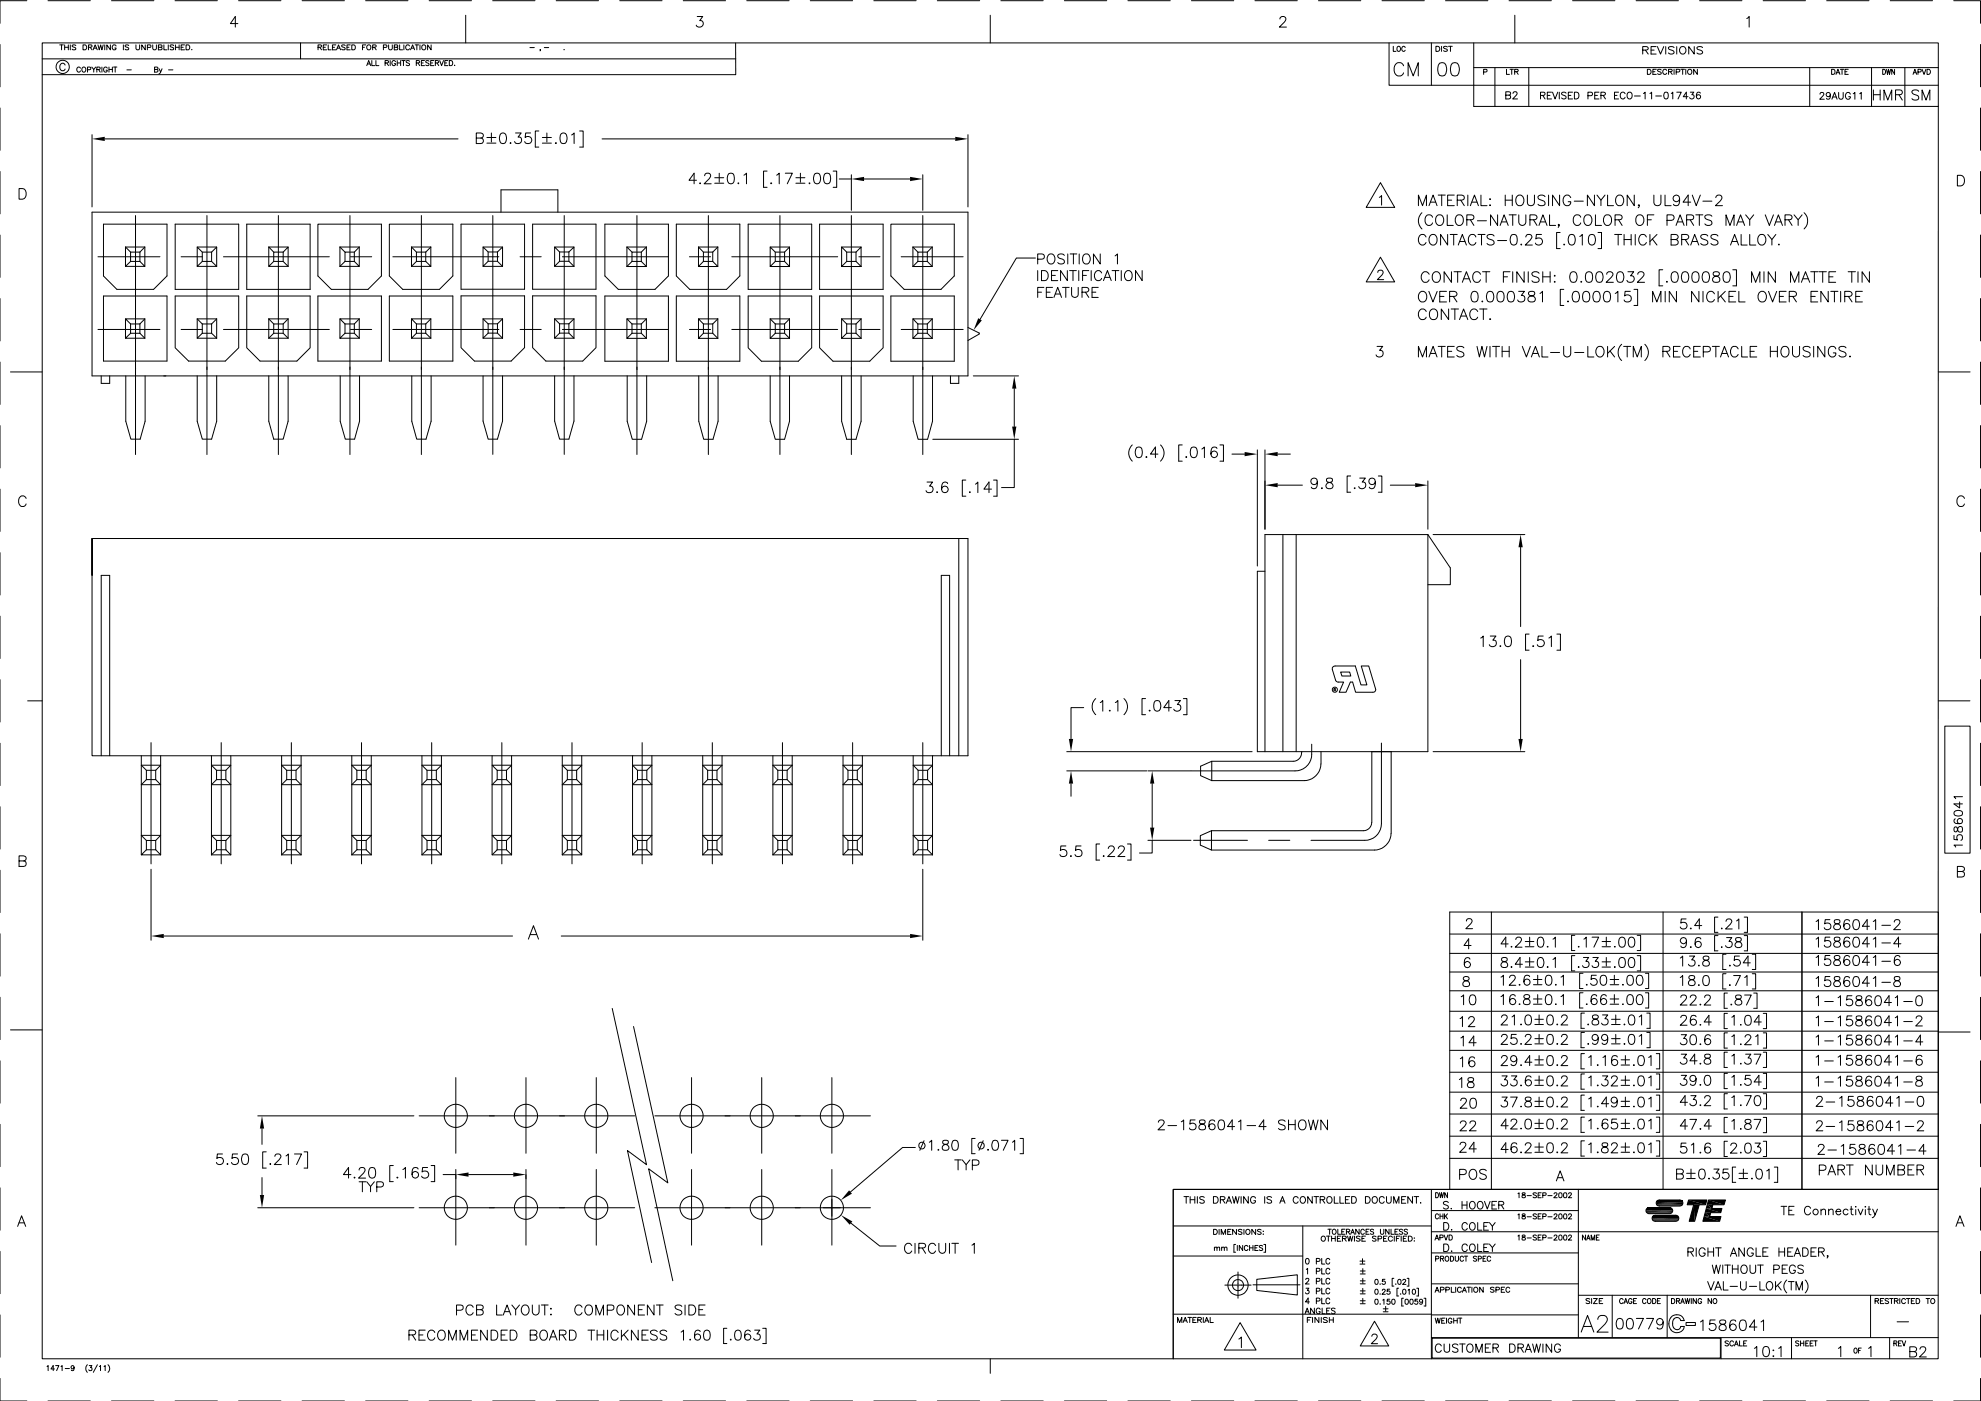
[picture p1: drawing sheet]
<svg xmlns="http://www.w3.org/2000/svg" width="594mm" height="420mm" viewBox="0 0 594 420" stroke-linecap="round" stroke-linejoin="round" font-family="sans-serif">
<g fill="none" stroke="#000" stroke-width=".3">
<path d="M0 13.3v12.7M8 .2h-8v6.8M12.7 12.9h568.6l-.1 394.6h-568.5zM12.7 17.7h207.9M14.4 .2h12.7M17.9 13.5h1.1M18.5 13.5v1.4M19.4 14.2h1.1M19.4 13.5v1.4M19.5 19.5a.8 .8 0 0 0-.9-.5 .8 .8 0 0 0-.7 .8v.6a.81 .81 0 0 0 .7 .8 .81 .81 0 0 0 .9-.5M20.5 13.5v1.4M21.1 13.5v1.4"/>
<path d="M22.7 13.7l-.9-.2-.1 .5 .9 .3 .1 .4-.3 .2-.8-.2M24.9 13.5h.5a.77 .77 0 0 1 .6 .7 .77 .77 0 0 1-.6 .7h-.5zM26.5 14.2l1-.1 .1-.4-.1-.2h-1v1.4M27.1 14.2l.5 .7M27.9 14.9l.6-1.4 .7 1.4M28.2 14.4h.7M29.4 13.5l.4 1.4 .4-1.4 .4 1.4 .3-1.4M31.4 13.5v1.4M33.1 13.5v1.4l-1.1-1.4v1.4M33.4 .2h12.7M34.8 13.8a.6 .6 0 0 0-.7-.3 .6 .6 0 0 0-.4 .5v.4a.57 .57 0 0 0 .5 .6 .57 .57 0 0 0 .6-.6h-.4M37 13.5v1.4"/>
<path d="M38.6 13.7l-.4-.2-.7 .2 .1 .3 .9 .4-.1 .5-.9-.2M40.8 13.5v1l.4 .4 .6-.2 .1-1.2M43.6 13.5v1.4l-1.1-1.4v1.4M44.2 14.2h.9l.1-.6-1-.1v1.4M45.8 13.5v1l.5 .4 .5-.2 .1-1.2M47.5 14.2l.9-.1 .2-.4-.2-.2h-.9v1.4l1-.1 .1-.4-.4-.2M49.1 13.5v1.4h1M50.5 13.5v1.4M52.1 13.7l-1-.2v.5l.8 .3 .2 .4-.4 .2-.7-.2M52.5 .2h12.7M52.6 14.2h1.1M52.6 13.5v1.4"/>
<path d="M53.7 13.5v1.4M54.3 14.2h.6M55.3 13.5h-1v1.4h1M55.8 13.5h.5a.77 .77 0 0 1 .6 .7 .77 .77 0 0 1-.6 .7h-.5zM57.5 14.8h.1M71.3 7.1h-2.2l1.5-2.1v3.1M71.5 .2h12.7M90.1 12.9v4.8M90.6 .2h12.7M95.4 14.2l.9-.1 .1-.4-.1-.2h-.9v1.4M95.9 14.2l.5 .7M96.9 14.2h.7"/>
<path d="M98 13.5h-1.1v1.4h1.1M98.4 13.5v1.4h.9M99.7 14.2h.6M100.7 13.5h-1v1.4h1M100.9 14.9l.6-1.4 .7 1.4M101.1 14.4h.8M103.5 13.7l-.4-.2-.7 .2 .1 .3 .9 .3v.6l-1-.2M104.1 14.2h.5M105 13.5h-.9v1.4h.9M105.5 13.5h.5a.78 .78 0 0 1 .6 .7 .78 .78 0 0 1-.6 .7h-.5zM108.7 14.2h.6M109.6 .2h12.7"/>
<path d="M109.7 13.5h-1v1.4M110 19.7l.6-1.5 .6 1.5M110.2 19.2h.8M111.5 18.2v1.5h.9M111.8 14.2l.8-.1 .2-.4-.2-.2h-.8v1.4M112.3 14.2l.5 .7M112.7 18.2v1.5h.9M115 14.2h.9l.1-.5-.1-.2h-.9v1.4M115.5 18.9l1-.1v-.5l-1-.1v1.5M116 18.9l.5 .8M116.5 13.5v1l.5 .4 .6-.2v-1.2M117 18.2v1.5"/>
<path d="M118.2 14.2l1-.1v-.6h-1v1.4h1l.1-.5-.4-.2M118.6 18.5a.69 .69 0 0 0-.9-.1 .69 .69 0 0 0-.2 .9 .69 .69 0 0 0 .9 .3l.2-.5h-.4M119.1 18.2v1.5M119.1 18.9h1M119.8 13.5v1.4h.9M120.1 18.2v1.5M120.5 18.2h1M121 18.2v1.5M121.1 13.5v1.4M122.8 13.8a.6 .6 0 0 0-.6-.3 .6 .6 0 0 0-.5 .5v.4a.6 .6 0 0 0 .5 .5 .6 .6 0 0 0 .6-.3M122.8 18.4l-.4-.2-.6 .2 .1 .4 .9 .4v.3l-.4 .2-.6-.2M123.1 14.9l.6-1.4 .6 1.4"/>
<path d="M123.4 14.4h.7M124.5 13.5h1.1M124.8 18.9l1-.1v-.5l-1-.1v1.5M125 13.5v1.4M125.3 18.9l.6 .8M125.9 13.5v1.4M126.4 18.9h.5M127.3 18.2h-.9v1.5h.9M128.7 18.4l-.4-.2-.6 .2 .1 .4 .8 .3 .1 .4-.4 .2-.6-.2M128.7 .2h12.7M129.2 18.9h.6M129.3 13.5v1.4l-1.1-1.4v1.4"/>
<path d="M130.1 18.2h-.9v1.5h.9M130.6 18.9l.9-.1v-.5l-.9-.1v1.5M131.1 18.9l.5 .8M131.9 18.2l.5 1.5 .6-1.5M133.4 18.9h.5M134.3 18.2h-.9v1.5h.9M134.7 18.2h.6a.82 .82 0 0 1 .5 .7 .82 .82 0 0 1-.5 .8h-.6zM136.4 19.5v.2zM139.7 4.6v8.3M147.7 .2h12.7M158.9 14.3h1.3M162.1 14.9h-.2h.2l-.2 .3"/>
<path d="M163.2 14.3h1.3M166.8 .2h12.7M169.2 14.8h.1M185.8 .2h12.7M204.9 .2h12.7M209.1 5h1.6l-.9 1.2a1.02 1.02 0 0 1 1.1 1.2 1.02 1.02 0 0 1-1.4 .7l-.7-.6M220.6 12.9v9.5h-207.9M223.9 .2h12.7M243 .2h12.7M262 .2h12.7M281.1 .2h12.7M297 4.6v8.3"/>
<path d="M300.1 .2h12.7M319.2 .2h12.7M338.2 .2h12.7M357.3 .2h12.7M376.3 .2h12.7M383.8 5.7l.2-.5 .4-.2 .9 .1a.74 .74 0 0 1 .2 1.1l-1.8 1.9h2.1M395.4 .2h12.7M414.4 .2h12.7M416.6 12.9v12.7h164.7M417.8 13.9v1.5h.8M419.1 14.1l.1-.1a.69 .69 0 0 1 .8 .6 .69 .69 0 0 1-.8 .7l-.3-.5zM420.9 19.7a1.46 1.46 0 0 0-1.7-.9 1.46 1.46 0 0 0-1.1 1.5 1.75 1.75 0 0 0 .4 1.9 1.75 1.75 0 0 0 1.9 .4l.5-.8"/>
<path d="M421.4 14.3a.52 .52 0 0 0-.6-.4 .52 .52 0 0 0-.4 .6 .61 .61 0 0 0 .1 .8 .61 .61 0 0 0 .8-.1l.1-.1M429.3 12.9v12.7M430.6 13.9h.6a.78 .78 0 0 1 .6 .7 .78 .78 0 0 1-.6 .8h-.6zM431.7 19a1.32 1.32 0 0 1 1.9 .6 3.2 3.2 0 0 1-.4 3 1.33 1.33 0 0 1-1.9-.6 3.5 3.5 0 0 1 .4-3zM432.3 13.9v1.5M433.5 .2h12.7M434 14.1l-.4-.2-.7 .2 .2 .4 .9 .5-.4 .4-.7-.2M434.4 13.9h1.1M435 13.9v1.5M435.5 19a1.32 1.32 0 0 1 1.9 .6 3.2 3.2 0 0 1-.4 3 1.34 1.34 0 0 1-1.9-.6 3.5 3.5 0 0 1 .4-3zM442 12.9v19h139.3M452.5 .2h12.7"/>
<path d="M454.3 4.6v8.3M471.6 .2h12.7M490.6 .2h12.7M492.6 15l1.4-.1 .3-.5-.3-.3-1.4-.1v2.2M493.4 15l.9 1.2M495.1 15h1M496.7 14h-1.6v2.2h1.6M497 14l1 2.2 .9-2.2M499.5 14v2.2M502 14.3l-.6-.3-1.1 .3 .3 .5 1.2 .4 .2 .7a1.16 1.16 0 0 1-1.7 0M502.8 14v2.2M503.9 14.3a1.03 1.03 0 0 1 1.4 .1 1.03 1.03 0 0 1 0 1.4 1.03 1.03 0 0 1-1.4 .1l-.2-.5z"/>
<path d="M508.1 14v2.2l-1.7-2.2v2.2M509.7 .2h12.7M510.6 14.3l-.6-.3-1.1 .3 .2 .5 1.2 .4 .3 .7a1.16 1.16 0 0 1-1.7 0M523.8 5.5l.8-.5v3.1M528.7 .2h12.7M547.8 .2h12.7M566.8 .2h12.7M585.9 .2h8v6.8M593.9 13.3v12.7M0 32.4v12.7M24.1 20.4a.57 .57 0 0 0-.6-.3 .57 .57 0 0 0-.5 .6v.3a.56 .56 0 0 0 .5 .6 .56 .56 0 0 0 .6-.3M24.8 20.2a.69 .69 0 0 1 1 .7 .69 .69 0 0 1-1.1 .5l-.1-.7z"/>
<path d="M26.2 20.9l.9-.1 .1-.6-1-.1v1.5M27.5 20.1l.6 .7v.8M28.7 20.1l-.6 .7M29 20.8l.9-.1 .1-.5-1-.1v1.5M29.5 20.8l.6 .8M30.6 20.1v1.5M32.2 20.4a.57 .57 0 0 0-.7-.3 .57 .57 0 0 0-.4 .6v.3a.55 .55 0 0 0 .5 .6 .55 .55 0 0 0 .6-.6h-.4M32.7 20.1v1.5M32.7 20.8h1M33.7 20.1v1.5M34 20.1h1.1M34.5 20.1v1.5"/>
<path d="M38.1 21h1.3M46.4 20.8l.8-.1 .1-.5-.9-.1v1.5l.9-.1 .1-.4-.4-.3M47.7 20.6l.5 1 .4-1M48.2 21.6l-.5 .5M50.5 21h1.4M147.4 39.9v2.7M154.6 39.9h1.7l-.9 1.2a1.01 1.01 0 0 1 1 1.2 1.01 1.01 0 0 1-1.3 .8l-.5-.2-.3-.4M159.1 39.9h-1.5l-.1 1.3a1.13 1.13 0 0 1 1.7 0 1.13 1.13 0 0 1-.2 1.7 1.13 1.13 0 0 1-1.6-.4M161.6 39.3h-1.1v4.8h1.1M164 39.9v2.7M173.8 39.3h1.1v4.8h-1.1M422.3 22.8v-4l1.5 4 1.5-4v4"/>
<path d="M442 20.3h139.3M444.9 21.6l.9-.1 .1-.6-1-.1v1.5M448.3 20.3v11.6M451.6 28.5l1.2-.1 .1-.7-1.3-.2v2.2l1.3-.2v-.8l-.4-.2M451.8 20.8v1.5h.9M452.8 20.8h1.1M453.3 20.8v1.5M453.7 28l.5-.5 .6 .1 .2 .3-.3 .7-1.1 1.1h1.5M454.2 21.5l1-.1v-.6h-1v1.5M454.8 21.5l.5 .8M458.5 20.3v11.6M462 28.6l1.2-.1 .1-.7-1.3-.2v2.1"/>
<path d="M462.7 28.6l.6 1.1M464 28.6h.8M465.3 27.6h-1.3v2.1h1.3M465.6 27.6l.7 2.1 .8-2.1M467.6 27.6v2.1M469.6 27.9l-.4-.3-.9 .3 .1 .4 1.2 .6v.5a.87 .87 0 0 1-1.3 0M470.3 28.6h.8M471.6 27.6h-1.3v2.1h1.3M472.1 27.6h.7a1.08 1.08 0 0 1 .7 1.1 1.08 1.08 0 0 1-.7 1h-.7zM476.2 28.7l1.2-.1 .1-.8-1.3-.2v2.1M478.2 28.6h.8M479.5 27.6h-1.3v2.1h1.3"/>
<path d="M480.1 28.6l1.1-.1 .3-.5-.6-.4h-.8v2.1M480.8 28.6l.7 1.1M484.2 28.6h.7M485.4 27.6h-1.2v2.1h1.2M487.3 28.1a.75 .75 0 0 0-.8-.5 .75 .75 0 0 0-.6 .8 .84 .84 0 0 0 .3 1.1 .84 .84 0 0 0 1.1-.1v-.2M488.3 27.7a.98 .98 0 0 1 1.2 .9 .98 .98 0 0 1-1 1.1 1.2 1.2 0 0 1-.2-2zM490.1 28.8h1.8M492.8 28l.6-.4v2.1M494 20.8h.6a.79 .79 0 0 1 .6 .7 .79 .79 0 0 1-.6 .8h-.6zM494.8 28l.5-.4v2.1M495.7 21.5h.6M496.5 28.8h1.8"/>
<path d="M496.7 20.8h-1v1.5h1M498.2 21l-.4-.2-.7 .2 .1 .3 1 .5v.3l-.4 .2-.7-.2M499.2 27.7a.68 .68 0 0 1 1 .3l.1 .5a.93 .93 0 0 1-.6 1.2h-.2a1.3 1.3 0 0 1-.3-2zM499.8 21.1a.62 .62 0 0 0-.6-.3 .62 .62 0 0 0-.6 .5 .68 .68 0 0 0 .3 .9 .68 .68 0 0 0 .8-.1l.1-.2M500.4 21.5h.7l.4-.4-.2-.3h-.9v1.5M500.9 21.5l.6 .8M501.2 28l.4-.4v2.1M502 20.8v1.5M502.7 21.6l.9-.1 .1-.6-1-.1v1.5M502.8 27.6h1.4l-1 2.1M504.1 20.8h1.1M504.6 20.8v1.5"/>
<path d="M505.5 20.8v1.5M506.2 29h-1.4l.9-1.4v2.1M506.9 27.6h1.1l-.6 .8a.68 .68 0 0 1 .5 1.1 .68 .68 0 0 1-1.2-.2M509 20.8v1.5l-1.1-1.5v1.5M509.9 27.9l-.1-.2a.64 .64 0 0 0-1 .3 .99 .99 0 0 0 .6 1.7 .64 .64 0 0 0 .6-.7 .64 .64 0 0 0-.6-.6 .64 .64 0 0 0-.7 .6M542.7 20.3v11.6M545.8 28.2l.4-.5 .6 .1 .1 .3-.3 .7-.9 1h1.4M548.9 28.4a.64 .64 0 0 1-.9 .5 .64 .64 0 0 1-.2-1 .64 .64 0 0 1 1 .1l.1 .4a.94 .94 0 0 1-.8 1.4l-.4-.3M549.3 20.8h.5a.81 .81 0 0 1 .5 .7 .81 .81 0 0 1-.5 .8h-.5zM549.4 29.8l.8-2.1 .7 2.1M549.7 29.1h.9M550.6 22.3l.6-1.5 .6 1.5"/>
<path d="M550.8 21.8h.8M551.4 27.7v1.5a.68 .68 0 0 0 .7 .6 .68 .68 0 0 0 .6-.6v-1.5M551.9 20.8h1.1M552.4 20.8v1.5M553.3 21.5h.6M554.3 20.8h-1v1.5h1M554.9 28.2a.76 .76 0 0 0-.8-.5 .76 .76 0 0 0-.7 .8v.5a.74 .74 0 0 0 .8 .8 .74 .74 0 0 0 .7-.8h-.5M555.8 28.1l.5-.4v2.1M557.7 28.1l.5-.4v2.1M561.3 20.3v11.6M561.8 27v3M561.8 28.4h2"/>
<path d="M563.8 27v3M564.6 20.8a.77 .77 0 0 1 .9 .7 .77 .77 0 0 1-.9 .8zM565 30v-3l1.1 3 1.2-3v3M565.7 20.8l.3 1.5 .3-1.5 .3 1.5 .4-1.5M568.2 20.8v1.5l-.9-1.5v1.5M568.5 28.4l1.7-.1 .3-.4-.1-.6-.6-.3h-1.3v3M569.5 28.4l1 1.6M571.2 20.3v11.6M573.7 22.3l.6-1.5 .5 1.5M573.9 21.8h.7M575.2 21.6l.8-.1v-.7h-.8v1.5M575.4 27.4a1.16 1.16 0 0 0-2 .3l.3 .4 1.1 .5a.82 .82 0 0 1 .6 1 1.35 1.35 0 0 1-2 0"/>
<path d="M576.4 20.8l.6 1.5 .6-1.5M576.4 30v-3l1.2 3 1.1-3v3M577.9 20.8h.5a.81 .81 0 0 1 .5 .7 .81 .81 0 0 1-.5 .8h-.5zM593.9 32.4v12.7M0 51.4v12.7M5.7 56.6h1.1a1.69 1.69 0 0 1 1.1 1.5 1.69 1.69 0 0 1-1.1 1.6h-1.1zM27.6 40.4v21.7M31.4 41.7h106M142.8 41.4l1.9-.2a.71 .71 0 0 0 0-1.2l-1.9-.1v3.2h1.4a.83 .83 0 0 0 .8-.9 .83 .83 0 0 0-.8-.8M146 41.2h2.7M146 42.9h2.7M150.2 40a.98 .98 0 0 1 1.5 .5 2.58 2.58 0 0 1-.3 2.4 1.03 1.03 0 0 1-1.5-.4 2.48 2.48 0 0 1 .3-2.5z"/>
<path d="M152.9 42.9l.2-.1 .1 .1zM162.6 41.2h2.8M162.6 42.9h2.8M166.5 42.9l.2-.1 .2 .1zM168.4 40a1.03 1.03 0 0 1 1.5 .5 2.58 2.58 0 0 1-.3 2.4 1.08 1.08 0 0 1-1.5-.4 2.82 2.82 0 0 1 .3-2.5zM171.4 40.5l.8-.6v3.2M180.6 41.7h105.9M208.9 54.1h-2.3l1.6-2.2v3.2M209.9 54.8l.2 .1-.2 .2zM211.3 52.7l.2-.5a1.02 1.02 0 0 1 1.5 0 1.05 1.05 0 0 1-.3 1.4l-1.5 1.5h2.1M214.3 53.3h2.7M214.3 54.9h2.7"/>
<path d="M215.7 51.9v2.8M218.6 52.1a1.08 1.08 0 0 1 1.5 .4 2.82 2.82 0 0 1-.3 2.4 1.03 1.03 0 0 1-1.5-.4 2.58 2.58 0 0 1 .3-2.4zM221.3 54.9h.3l-.2 .2zM223.1 52.5l.8-.6v3.2M230 51.3h-1v4.9h1M231.1 54.9h.3l-.1 .2zM232.9 52.5l.8-.6v3.2M235.5 51.9h2.1l-1.5 3.2M238.7 53.3h2.7M238.7 54.9h2.7M240 51.9v2.8M242.7 54.8l.2 .1-.2 .2z"/>
<path d="M244.4 52.1a1.03 1.03 0 0 1 1.5 .4 2.04 2.04 0 0 1-.7 2.6h-.3a2.05 2.05 0 0 1-.5-3zM247.4 52.1a1.08 1.08 0 0 1 1.6 .4 2.82 2.82 0 0 1-.3 2.4 1.03 1.03 0 0 1-1.6-.4 2.58 2.58 0 0 1 .3-2.4zM249.9 51.3h1v4.9h-1M251.7 53.7h3.6M255.3 52.4v10.7M259.1 53.7h13.8M276.7 52.4v10.7M290.3 40.4v21.7M413.6 59.2l.7-.5v2.8M414 54.8l4.3 7.4h-8.6zM431.3 58.5h2.1M432.3 58.5v3.2"/>
<path d="M436.1 58.5h-2v3.2h2M440.2 58.5v3.2M444.1 58.5v3.2h1.8M446.8 59.6l.2 .1-.2 .2zM451.4 58.5v3.2M453.5 58.5v3.2M455.2 58.7a1.44 1.44 0 0 1 1.7 .5 1.44 1.44 0 0 1-.1 1.7 1.15 1.15 0 0 1-1.3 .8 1.15 1.15 0 0 1-.9-1.2 1.79 1.79 0 0 1 .6-1.8zM458 58.5v2.3a1.07 1.07 0 0 0 1.1 .9 1.07 1.07 0 0 0 1.1-.9v-2.3M463.3 59a1.19 1.19 0 0 0-1.1-.5 1.19 1.19 0 0 0-1 .8l.3 .4 1.2 .5a.77 .77 0 0 1 .6 .6 .77 .77 0 0 1-.3 .8 1.57 1.57 0 0 1-1.8-.3M464.4 58.5v3.2M467.7 58.5v3.2l-2.1-3.2v3.2M471 59.3a1.18 1.18 0 0 0-1.3-.8 1.18 1.18 0 0 0-.9 1.2 1.39 1.39 0 0 0 .3 1.6 1.39 1.39 0 0 0 1.5 .3l.4-.7v-.4h-.7"/>
<path d="M478.2 58.5v3.2l-2.2-3.2v3.2M478.9 58.5l1.2 1.5v1.7M481.3 58.5l-1.2 1.5M482.1 58.5v3.2h1.8M485.1 58.7a1.44 1.44 0 0 1 1.7 .5 1.44 1.44 0 0 1-.1 1.7 1.15 1.15 0 0 1-1.3 .8 1.15 1.15 0 0 1-.9-1.2 1.8 1.8 0 0 1 .6-1.8zM490.1 58.5v3.2l-2.1-3.2v3.2M496 58.5v2.3a1.07 1.07 0 0 0 1 .9 1.07 1.07 0 0 0 1.1-.9v-2.3M499.3 58.5v3.2h1.8M503.7 59.6a.98 .98 0 0 1-1.4 .8 .98 .98 0 0 1-.3-1.6 .98 .98 0 0 1 1.6 .2 3.1 3.1 0 0 1-.3 2.6 1.05 1.05 0 0 1-1.4-.3M507.5 58.5l1.2 3.2 1.2-3.2M514.6 59.3v-.2a1.01 1.01 0 0 1 1.2-.6 .78 .78 0 0 1 .5 1.2l-1.9 2h2.2M587 52.6h1.1a1.7 1.7 0 0 1 1 1.6 1.7 1.7 0 0 1-1 1.6h-1.1z"/>
<path d="M593.9 51.4v12.7M0 70.5v12.7M27.6 63.6h262.7v49.1h-262.7zM29.4 77h18.6M31 67.2h19.1v15.6l-4 4h-11l-4.1-4zM37.6 74.1v5.8M37.6 74.1l1.6 1.5M37.6 74.1h5.8M39.2 78.4h2.8M39.2 78.4l-1.6 1.5M40.6 64.6v71.7M42 75.6h-2.8v2.8"/>
<path d="M42 78.4l1.4 1.5h-5.8M42 75.6v2.8M43.4 74.1v5.8M43.4 74.1l-1.4 1.5M52.5 67.2h19.1v19.6h-19.1zM54.3 77h6.4M59.1 74.1l1.6 1.5v2.8l-1.6 1.5zM59.1 74.1h5.9M59.1 79.9h5.9M60.7 78.4h2.8M60.7 75.6h2.8M62.1 64.6v71.7"/>
<path d="M63.5 75.6l1.5-1.5v5.8M63.5 75.6v2.8l1.5 1.5M67 77h31.8M74 67.2h19v19.6h-19zM80.6 74.1h5.8M80.6 74.1v5.8M80.6 74.1l1.5 1.5M82.1 78.4l-1.5 1.5h5.8M82.1 78.4h2.8M83.5 64.6v71.7M84.9 75.6l1.5-1.5v5.8M84.9 75.6v2.8l1.5 1.5"/>
<path d="M84.9 75.6h-2.8v2.8M95.3 67.2h19.1v15.6l-4 4h-11l-4.1-4zM101.9 74.1h5.8M101.9 74.1v5.8M101.9 74.1l1.6 1.5M103.5 78.4h2.8M103.5 78.4l-1.6 1.5M104.9 64.6v71.7M105.1 77h6.4M106.3 75.6h-2.8v2.8M106.3 78.4l1.4 1.5h-5.8M106.3 75.6v2.8"/>
<path d="M107.7 74.1v5.8M107.7 74.1l-1.4 1.5M116.8 67.2h19v15.6l-4 4h-11l-4-4zM117.8 77h31.8M123.4 74.1h5.8M123.4 74.1v5.8M123.4 74.1l1.5 1.5M124.9 78.4h2.8M124.9 78.4l-1.5 1.5M126.4 64.6v71.7M127.7 75.6h-2.8v2.8M127.7 78.4l1.5 1.5h-5.8"/>
<path d="M127.7 75.6v2.8M129.2 74.1v5.8M129.2 74.1l-1.5 1.5M138.3 67.2h19v19.5h-19zM144.9 74.1l1.5 1.5v2.8l-1.5 1.5zM144.9 74.1h5.8M144.9 79.9h5.8M146.4 75.6h2.8M146.4 78.4h2.8M147.8 64.6v71.7M149.2 75.6l1.5-1.5v5.8M149.2 75.6v2.8l1.5 1.5"/>
<path d="M150.2 63.6v-6.7h17.1v6.7M156 77h6.3M159.7 67.2h19v19.5h-19zM166.3 74.1l1.5 1.5v2.8l-1.5 1.5zM166.3 74.1h5.8M166.3 79.9h5.8M167.8 75.6h2.8M167.8 78.4h2.8M168.7 77h31.7M169.2 64.6v71.7M170.6 75.6l1.5-1.5v5.8M170.6 75.6v2.8l1.5 1.5"/>
<path d="M181.4 67.2h19v15.6l-4 4h-11l-4-4zM188 74.1h5.8M188 74.1v5.8M188 74.1l1.5 1.5M189.5 78.4h2.8M189.5 78.4l-1.5 1.5M191 64.6v71.7M192.3 75.6h-2.8v2.8M192.3 78.4l1.5 1.5h-5.8M192.3 75.6v2.8M193.8 74.1v5.8M193.8 74.1l-1.5 1.5"/>
<path d="M202.8 67.2h19.1v15.6l-4 4h-11.1l-4-4zM206.8 77h6.3M209.5 74.1h5.8M209.5 74.1v5.8M209.5 74.1l1.4 1.5M210.9 78.4h2.8M210.9 78.4l-1.4 1.5M212.4 64.6v71.7M213.7 75.6h-2.8v2.8M213.7 78.4l1.6 1.5h-5.8M213.7 75.6v2.8M215.3 74.1v5.8"/>
<path d="M215.3 74.1l-1.6 1.5M219.5 77h31.7M224.4 67.2h19v19.6h-19zM231 74.1l1.5 1.5v2.8l-1.5 1.5zM231 74.1h5.8M231 79.9h5.8M232.5 78.4h2.8M232.5 75.6h2.8M233.9 64.6v71.7M235.3 75.6l1.5-1.5v5.8M235.3 75.6v2.8l1.5 1.5M245.8 67.2h19v19.6h-19z"/>
<path d="M252.4 74.1l1.5 1.5v2.8l-1.5 1.5zM252.4 74.1h5.8M252.4 79.9h5.8M253.9 78.4h2.8M253.9 75.6h2.8M255.3 64.6v71.7M256.7 75.6l1.5-1.5v5.8M256.7 75.6v2.8l1.5 1.5M257.6 77h6.3M267.2 67.2h19v15.6l-4 4h-11.1l-3.9-4zM270.3 77h18.5M273.8 74.1h5.8"/>
<path d="M273.8 74.1v5.8M273.8 74.1l1.5 1.5M275.3 78.4h2.8M275.3 78.4l-1.5 1.5M276.7 64.6v71.7M278.1 75.6h-2.8v2.8M278.1 78.4l1.5 1.5h-5.8M278.1 75.6v2.8M279.6 74.1v5.8M279.6 74.1l-1.5 1.5M310.5 77.4h-5.7l-10.9 18.4M311.2 77.7l1.7-.1a.8 .8 0 0 0 .3-.9 .8 .8 0 0 0-.7-.5h-1.3v3"/>
<path d="M314.3 76.6a1.13 1.13 0 0 1 1.3-.4 1.13 1.13 0 0 1 .8 1.1v.7a1.16 1.16 0 0 1-1.2 1.2 1.16 1.16 0 0 1-1.2-1.2zM319.2 76.6a1.12 1.12 0 0 0-1.1-.5 1.12 1.12 0 0 0-.9 .8l.6 .6 .8 .2a.74 .74 0 0 1 .6 .6 .74 .74 0 0 1-.3 .7 1.4 1.4 0 0 1-1.7-.3M320.2 76.2v3M320.9 76.2h2M321.9 76.2v3M323.6 76.2v3M324.9 76.6a1.13 1.13 0 0 1 1.3-.4 1.13 1.13 0 0 1 .7 1.1v.7a1.14 1.14 0 0 1-1.1 1.2 1.14 1.14 0 0 1-1.1-1.2zM329.9 76.2v3l-2-3v3M334.4 76.8l.7-.6v3M414 77.1l4.3 7.4h-8.6zM425.4 61.7v-3.2l1.2 3.2 1.2-3.2v3.2M426.4 63.8a3.3 3.3 0 0 0 0 4.9"/>
<path d="M427.7 71.1a1.18 1.18 0 0 0-1.4-.8 1.18 1.18 0 0 0-.9 1.2 1.39 1.39 0 0 0 .3 1.5 1.39 1.39 0 0 0 1.5 .3l.5-.6M428.5 61.7l1.3-3.2 1.2 3.2M429 60.6h1.5M429.2 70.4a1.53 1.53 0 0 1 1.7 .7 1.53 1.53 0 0 1-.2 1.9 1.17 1.17 0 0 1-1.4 .4 1.17 1.17 0 0 1-.8-1.1 2.03 2.03 0 0 1 .7-1.9zM429.6 65.2a1.16 1.16 0 0 0-1.3-.8 1.16 1.16 0 0 0-.9 1.2 1.39 1.39 0 0 0 .2 1.5 1.39 1.39 0 0 0 1.6 .3l.4-.6M431.1 64.6a1.46 1.46 0 0 1 1.7 .5 1.46 1.46 0 0 1 0 1.7 1.15 1.15 0 0 1-1.4 .8 1.15 1.15 0 0 1-.9-1.2 1.79 1.79 0 0 1 .6-1.8zM434 64.4v3.2h1.8M434.1 70.3v3.2l-2.1-3.2v3.2M434.1 60h1.3M434.9 70.3h2.1M435.9 70.3v3.2M437 64.6a1.58 1.58 0 0 1 1.9 .9 1.58 1.58 0 0 1-.7 1.9 1.46 1.46 0 0 1-1.7-.5 1.46 1.46 0 0 1 .1-1.7z"/>
<path d="M437 60l1.8-.1a.71 .71 0 0 0 0-1.2l-1.8-.2v3.2M437.3 73.5l1.2-3.2 1.3 3.2M437.8 72.4h1.5M438.1 60l1 1.7M439.9 65.9l1.8-.1 .3-.5-.1-.6-.7-.3h-1.3v3.2M440.9 61.7l1.3-3.2 1.2 3.2M440.9 65.9l1.1 1.7M441.4 60.6h1.5M442.6 71.1a1.15 1.15 0 0 0-1.3-.8 1.15 1.15 0 0 0-.9 1.2 1.39 1.39 0 0 0 .2 1.5 1.39 1.39 0 0 0 1.6 .3l.4-.6M443.1 66.2h2.7M443.2 70.3h2.1M444.3 70.3v3.2"/>
<path d="M446.8 61.4l.2 .2-.2 .1zM448.1 70.8a1.19 1.19 0 0 0-1.2-.5 1.19 1.19 0 0 0-1 .8l.3 .4 1.3 .5a.79 .79 0 0 1 .3 1.3 1.42 1.42 0 0 1-1.9-.3M449.1 64.4v3.2l-2.1-3.2v3.2M449.1 72.1h2.7M449.9 67.6l1.2-3.2 1.2 3.2M450.3 66.5h1.5M451.4 60h2.1M452.6 64.4h2.1M453.3 70.4a1.09 1.09 0 0 1 1.6 .5 2.83 2.83 0 0 1-.3 2.4 1.03 1.03 0 0 1-1.6-.4 2.58 2.58 0 0 1 .3-2.5zM453.6 64.4v3.2M455.5 64.4v2.3a1.07 1.07 0 0 0 1 .9 1.07 1.07 0 0 0 1.1-.9v-2.3M456.1 73.3h.3l-.2 .2z"/>
<path d="M457.6 71.1l.3-.7 .3-.1 .9 .1a.72 .72 0 0 1 .1 1.1l-1.8 2h2.1M458.8 65.9h1.4a.8 .8 0 0 0 .7-.9l-.3-.4-.4-.2h-1.4v3.2M459.9 65.9l1 1.7M461.5 67.6l1.2-3.2 1.2 3.2M462 66.5h1.5M462.3 70.3h-1.5l-.2 1.4a1.13 1.13 0 0 1 1.7-.1 1.13 1.13 0 0 1-.2 1.7 1.13 1.13 0 0 1-1.6-.4M464.7 64.4v3.2h1.8M467.6 67.4l-.2 .2-.1-.2 .1-.1 .2 .1-.3 .8M467.9 69.7h-1.1v4.8h1.1M468.9 73.3h.3l-.1 .2zM470.7 70.4a1.03 1.03 0 0 1 1.5 .5 2.03 2.03 0 0 1-.7 2.6h-.3a2.05 2.05 0 0 1-.5-3.1zM472.1 60.3h2.7"/>
<path d="M473.8 70.9l.7-.6v3.2M474 65.2a1.16 1.16 0 0 0-1.3-.8 1.16 1.16 0 0 0-.9 1.2 1.39 1.39 0 0 0 .3 1.5 1.39 1.39 0 0 0 1.5 .3l.4-.6M475.3 64.9a1.19 1.19 0 0 1 1.3-.4 1.19 1.19 0 0 1 .8 1.1 1.39 1.39 0 0 1-.3 1.5 1.39 1.39 0 0 1-1.5 .3 2.01 2.01 0 0 1-.3-2.5zM476.8 70.4a1.05 1.05 0 0 1 1.5 .5 2 2 0 0 1-.8 2.6h-.3a2.05 2.05 0 0 1-.4-3.1zM478.5 64.4v3.2h1.8M479.2 69.7h1.1v4.8h-1.1M481.5 64.6a1.58 1.58 0 0 1 1.8 .9 1.58 1.58 0 0 1-.6 1.9 1.46 1.46 0 0 1-1.7-.5 1.46 1.46 0 0 1 0-1.7zM484.2 70.3h2.1M484.3 65.9l1.9-.1 .3-.5-.2-.6-.6-.3h-1.4v3.2M485.3 70.3v3.2M485.4 65.9l1.1 1.7M487 70.3v3.2"/>
<path d="M487 71.8h2.2M489.2 70.3v3.2M490.4 70.3v3.2M490.9 64.9a1.19 1.19 0 0 1 1.3-.4 1.19 1.19 0 0 1 .8 1.1 1.39 1.39 0 0 1-.3 1.5 1.39 1.39 0 0 1-1.5 .3 2.01 2.01 0 0 1-.3-2.5zM491.6 61.6h-.3l.1-.2 .2 .2-.3 .7M493.7 71.1a1.17 1.17 0 0 0-1.3-.8 1.17 1.17 0 0 0-1 1.2 1.39 1.39 0 0 0 .3 1.5 1.39 1.39 0 0 0 1.6 .3l.4-.6M494 65.9h1.2M494.8 70.3v3.2M495.5 71.7l1.4 1.8M496 64.4h-2v3.2M496.9 70.3l-2.1 2.1M499.9 66.1h1.4a.85 .85 0 0 0 .7-.6 .85 .85 0 0 0-.3-.9l-1.8-.2v3.2"/>
<path d="M501.1 71.8h1.4a.78 .78 0 0 0 .6-1.2l-.6-.3h-1.4v3.2h1.4a.83 .83 0 0 0 .8-.8 .83 .83 0 0 0-.8-.9M502.6 67.6l1.3-3.2 1.1 3.2M503.1 66.5h1.5M504.3 71.8h1.4a.78 .78 0 0 0 .6-1.2l-.6-.3h-1.4v3.2M505.4 71.8l1 1.7M505.8 65.9l1.8-.1 .3-.5-.1-.6-.6-.3h-1.4v3.2M506.9 65.9l1 1.7M507 60.6h-2.3l1.6-2.1v3.2M507 73.5l1.2-3.2 1.2 3.2M507.5 72.4h1.5M508.5 64.4h2.2M509.6 64.4v3.2"/>
<path d="M510.7 60.3h2.7M512.1 70.8a1.19 1.19 0 0 0-1.1-.5 1.19 1.19 0 0 0-1 .8l.3 .4 1.3 .5a.82 .82 0 0 1 .5 1 1.38 1.38 0 0 1-2.1 0M513.4 64.9a1.23 1.23 0 0 0-2.1 .3l.3 .4 1.2 .5a.79 .79 0 0 1 .3 1.3 1.42 1.42 0 0 1-1.8-.3M515.2 70.8a1.19 1.19 0 0 0-1.2-.5 1.19 1.19 0 0 0-.9 .8l.3 .4 1.2 .5a.77 .77 0 0 1 .6 .5 .77 .77 0 0 1-.3 .8 1.42 1.42 0 0 1-1.8-.3M517.6 67.6v-3.2l1.2 3.2 1.2-3.2v3.2M519 73.5l1.2-3.2 1.2 3.2M519.4 72.4h1.5M520.8 67.6l1.2-3.2 1.2 3.2M521.2 66.5h1.5M522.1 70.3v3.2h1.9M523.5 64.4l1.2 1.5v1.7M524.7 70.3v3.2h1.8"/>
<path d="M525.9 64.4l-1.2 1.5M527.7 70.4a1.54 1.54 0 0 1 1.8 .7 1.54 1.54 0 0 1-.2 1.9l-.3 .3a1.46 1.46 0 0 1-1.7-.5 1.46 1.46 0 0 1 0-1.7zM529.4 64.4l1.2 3.2 1.2-3.2M530.1 70.3l1.3 1.5v1.7M532.1 67.6l1.2-3.2 1.2 3.2M532.6 66.5h1.5M532.6 70.3l-1.2 1.5M533.3 73.3h.3l-.1 .2zM535.3 65.9l1.8-.1a.76 .76 0 0 0 0-1.2l-1.8-.2v3.2M536.4 65.9l1 1.7M538 64.4l1.2 1.5v1.7M540.4 64.4l-1.2 1.5"/>
<path d="M541 63.8a3.3 3.3 0 0 1 0 4.9M593.9 70.5v12.7M0 89.5v12.7M29.4 98.8h18.6M31 88.8h19.1v19.5h-19.1zM37.6 95.6v5.8M39.2 99.9l-1.6 1.5h5.8M39.2 97.2v2.7M39.2 99.9h2.8M39.2 97.2h2.8M42 97.2v2.7M42 99.9l1.4 1.5"/>
<path d="M43.4 95.6h-5.8l1.6 1.6M43.4 95.6v5.8M43.4 95.6l-1.4 1.6M52.5 88.8h19.1v15.5l-4 4h-11l-4.1-4zM54.3 98.8h6.4M59.1 95.6v5.8l1.6-1.5M59.1 95.6h5.9M59.1 95.6l1.6 1.6M60.7 99.9h2.8M60.7 97.2h2.8M60.7 97.2v2.7M63.5 97.2v2.7l1.5 1.5"/>
<path d="M65 95.6v5.8M65 95.6l-1.5 1.6M67 98.8h31.8M74 88.8h19v15.5l-4 4h-11l-4-4zM80.6 95.6v5.8M80.6 95.6l1.5 1.6M80.6 95.6h5.8M82.1 99.9h2.8M82.1 99.9l-1.5 1.5M84.9 97.2v2.7l1.5 1.5M84.9 97.2h-2.8v2.7M86.4 95.6v5.8"/>
<path d="M86.4 95.6l-1.5 1.6M95.3 88.8h19.1v19.5h-19.1zM101.9 95.6v5.8M103.5 99.9l-1.6 1.5h5.8M103.5 99.9h2.8M103.5 97.2h2.8M103.5 97.2v2.7M105.1 98.8h6.4M106.3 97.2v2.7M106.3 99.9l1.4 1.5M107.7 95.6h-5.8l1.6 1.6M107.7 95.6v5.8"/>
<path d="M107.7 95.6l-1.4 1.6M116.8 88.8h19v19.5h-19zM117.8 98.8h31.8M123.4 95.6v5.8M124.9 99.9l-1.5 1.5h5.8M124.9 99.9h2.8M124.9 97.2h2.8M124.9 97.2v2.7M127.7 97.2v2.7M127.7 99.9l1.5 1.5M129.2 95.6h-5.8l1.5 1.6M129.2 95.6v5.8"/>
<path d="M129.2 95.6l-1.5 1.6M138.3 88.7h19v15.6l-4 4h-11l-4-4zM144.9 95.6v5.8l1.5-1.5M144.9 95.6h5.8M144.9 95.6l1.5 1.5M146.4 99.9h2.8M146.4 97.1v2.8M146.4 97.1h2.8M149.2 97.1v2.8l1.5 1.5M150.7 95.6v5.8M150.7 95.6l-1.5 1.5M156 98.8h6.3"/>
<path d="M159.7 88.7h19v15.6l-3.9 4h-11.1l-4-4zM166.3 95.6v5.8l1.5-1.5M166.3 95.6h5.8M166.3 95.6l1.5 1.5M167.8 99.9h2.8M167.8 97.1h2.8M167.8 97.1v2.8M168.7 98.8h31.7M170.6 97.1v2.8l1.5 1.5M172.1 95.6v5.8M172.1 95.6l-1.5 1.5M181.4 88.8h19v19.5h-19z"/>
<path d="M188 95.6v5.9M189.5 99.9l-1.5 1.6h5.8M189.5 99.9h2.8M189.5 97.2h2.8M189.5 97.2v2.7M192.3 97.2v2.7M192.3 99.9l1.5 1.6M193.8 95.6h-5.8l1.5 1.6M193.8 95.6v5.9M193.8 95.6l-1.5 1.6M202.8 88.8h19.1v19.5h-19.1zM206.8 98.8h6.3"/>
<path d="M209.5 95.6v5.9M210.9 99.9l-1.4 1.6h5.8M210.9 99.9h2.8M210.9 97.2h2.8M210.9 97.2v2.7M213.7 97.2v2.7M213.7 99.9l1.6 1.6M215.3 95.6h-5.8l1.4 1.6M215.3 95.6v5.9M215.3 95.6l-1.6 1.6M219.5 98.8h31.7M224.4 88.8h19v15.5l-4 4h-11.1l-3.9-4z"/>
<path d="M231 95.6v5.9l1.5-1.6M231 95.6h5.8M231 95.6l1.5 1.6M232.5 99.9h2.8M232.5 97.2h2.8M232.5 97.2v2.7M235.3 97.2v2.7l1.5 1.6M236.8 95.6v5.9M236.8 95.6l-1.5 1.6M245.8 88.8h19v15.5l-4 4h-11l-4-4zM252.4 95.6v5.9l1.5-1.6M252.4 95.6h5.8"/>
<path d="M252.4 95.6l1.5 1.6M253.9 99.9h2.8M253.9 97.2h2.8M253.9 97.2v2.7M256.7 97.2v2.7l1.5 1.6M257.6 98.8h6.3M258.2 95.6v5.9M258.2 95.6l-1.5 1.6M267.2 88.8h19v19.5h-19zM270.3 98.8h18.5M273.8 95.6v5.9M275.3 99.9l-1.5 1.6h5.8"/>
<path d="M275.3 99.9h2.8M275.3 97.2h2.8M275.3 97.2v2.7M278.1 97.2v2.7M278.1 99.9l1.5 1.6M279.6 95.6h-5.8l1.5 1.6M279.6 95.6v5.9M279.6 95.6l-1.5 1.6M290.3 98.2l3.3 1.7v.3M311.2 81.2v3M311.2 87.6h1.1M312.3 81.2h1.1a1.62 1.62 0 0 1 1 1.5 1.62 1.62 0 0 1-1 1.5h-1.1z"/>
<path d="M313.1 86.2h-1.9v3M313.8 87.6h1.1M315.3 82.6h1.2M315.6 86.2h-1.8v3h1.8M316.1 89.2l1.1-3 1.1 3M316.5 88.2h1.4M317.2 81.2h-1.9v3h1.9M318.6 86.2h2M319.6 86.2v3M320.1 81.2v3l-2-3v3M320.8 81.2h2M321.4 86.2v2.2a1.01 1.01 0 0 0 .9 .8 1.01 1.01 0 0 0 1-.8v-2.2"/>
<path d="M321.8 81.2v3M323.5 81.2v3M324.5 87.6h1.3a.8 .8 0 0 0 .7-.9l-.3-.4-.4-.1h-1.3v3M324.7 82.6h1.1M325.5 87.6l1 1.6M326.5 81.2h-1.8v3M327.2 81.2v3M327.5 87.6h1.1M329.4 86.2h-1.9v3h1.9M330.4 81.9a1.11 1.11 0 0 0-1.3-.7 1.11 1.11 0 0 0-.9 1.1 1.34 1.34 0 0 0 .3 1.4 1.34 1.34 0 0 0 1.4 .3l.5-.5M330.9 84.2l1.2-3 1.1 3M331.4 83.2h1.4"/>
<path d="M333.5 81.2h2M334.5 81.2v3M336.3 81.2v3M337.5 81.6a1.08 1.08 0 0 1 1.3-.4 1.08 1.08 0 0 1 .7 1.1 1.3 1.3 0 0 1-.2 1.4 1.3 1.3 0 0 1-1.5 .3 1.81 1.81 0 0 1-.3-2.4zM342.5 81.2v3l-2-3v3M413.2 81.7l.1-.4 .4-.3 1 .3a.93 .93 0 0 1-.3 1.2l-1.4 1.4h2M426 87.5a1.47 1.47 0 0 1 1.7 .5 1.47 1.47 0 0 1 0 1.8 1.21 1.21 0 0 1-1.4 .8 1.21 1.21 0 0 1-.9-1.2 1.9 1.9 0 0 1 .6-1.9zM427.7 93.4a1.2 1.2 0 0 0-1.4-.7 1.2 1.2 0 0 0-.9 1.2 1.35 1.35 0 0 0 .4 1.7 1.35 1.35 0 0 0 1.8-.2l.1-.3M428.5 87.4l1.2 3.2 1.3-3.2M428.6 82.3a1.22 1.22 0 0 0-1.4-.8 1.22 1.22 0 0 0-1 1.2 1.44 1.44 0 0 0 .4 1.5 1.44 1.44 0 0 0 1.5 .3l.5-.6M429.3 92.8a1.49 1.49 0 0 1 1.7 .5 1.49 1.49 0 0 1 0 1.8 1.21 1.21 0 0 1-1.4 .8 1.21 1.21 0 0 1-.9-1.2 1.79 1.79 0 0 1 .6-1.9zM430.1 81.7a1.47 1.47 0 0 1 1.7 .4 1.47 1.47 0 0 1 0 1.8 1.2 1.2 0 0 1-1.3 .8 1.2 1.2 0 0 1-1-1.2 1.79 1.79 0 0 1 .6-1.8z"/>
<path d="M431.8 88.9h1.2M433.8 87.4h-2v3.2h2M434.4 92.7v3.1l-2.2-3.1v3.1M434.7 88.9l1.9-.1a.71 .71 0 0 0 0-1.3l-1.9-.1v3.2M435.2 92.7h2.2M435.3 81.5v3.2l-2.2-3.2v3.2M435.8 88.9l1.1 1.7M436 81.5h2.2M436.3 92.7v3.1M437.1 81.5v3.2M437.7 95.8l1.2-3.1 1.3 3.1M438.2 94.8h1.5"/>
<path d="M438.5 84.7l1.3-3.2 1.2 3.2M439 83.6h1.6M441.6 87.5a1.05 1.05 0 0 1 1.5 .5 2.68 2.68 0 0 1-.3 2.4 1.09 1.09 0 0 1-1.5-.4 2.51 2.51 0 0 1 .3-2.5zM443.1 93.4a1.22 1.22 0 0 0-1.3-.7 1.22 1.22 0 0 0-1 1.2 1.35 1.35 0 0 0 .4 1.7 1.35 1.35 0 0 0 1.8-.2l.1-.3M443.7 92.7h2.2M444 82.3a1.2 1.2 0 0 0-1.4-.8 1.2 1.2 0 0 0-.9 1.2 1.42 1.42 0 0 0 .3 1.5 1.42 1.42 0 0 0 1.5 .3l.5-.6M444.4 90.4l.1-.1 .2 .1zM444.6 81.5h2.2M444.8 92.7v3.1M445.7 81.5v3.2M446.2 87.5a1.04 1.04 0 0 1 1.6 .5 2.51 2.51 0 0 1-.3 2.4 1.12 1.12 0 0 1-1.6-.4 2.51 2.51 0 0 1 .3-2.5zM446.7 95.7l.2-.2 .1 .2z"/>
<path d="M449.4 87.5a1.06 1.06 0 0 1 1.5 .5 2.7 2.7 0 0 1-.3 2.4 1.14 1.14 0 0 1-1.6-.4 2.7 2.7 0 0 1 .4-2.5zM450.9 83h1.2M452.5 87.5a1.04 1.04 0 0 1 1.5 .5 2.51 2.51 0 0 1-.3 2.4 1.12 1.12 0 0 1-1.5-.4 2.51 2.51 0 0 1 .3-2.5zM452.8 81.5h-1.9v3.2M453.6 81.5v3.2M455.4 87.4h1.8l-1 1.2a1.02 1.02 0 0 1 1.1 1.2 1.02 1.02 0 0 1-1.4 .8l-.5-.2-.3-.4M457.1 81.5v3.2l-2.2-3.2v3.2M458.3 81.5v3.2M458.6 87.5a.63 .63 0 0 0 .2 1.1 1.33 1.33 0 0 1 1.6 1.4 1.16 1.16 0 0 1-1.3 .6 1.16 1.16 0 0 1-.9-1.1 1.5 1.5 0 0 1 1.6-.9 .66 .66 0 0 0 .3-1.1l-.4-.1zM461.6 82a1.22 1.22 0 0 0-1.2-.6 1.22 1.22 0 0 0-1 .9l.3 .4 1.3 .4a.8 .8 0 0 1 .5 .7 .8 .8 0 0 1-.2 .7 1.54 1.54 0 0 1-1.9-.3M461.8 88l.8-.6v3.2M462.7 83h2.2"/>
<path d="M462.7 81.5v3.2M464.9 81.5v3.2M466.1 82.7l.2-.1 .1 .1zM466.1 84.5l.2-.1 .1 .1zM469 86.8h-1.1v4.8h1.1M470.2 90.3v.3l-.1-.2zM471.2 81.7a1.06 1.06 0 0 1 1.6 .4 2.58 2.58 0 0 1-.3 2.4 1.12 1.12 0 0 1-1.6-.4 2.48 2.48 0 0 1 .3-2.4zM471.9 87.5a1.04 1.04 0 0 1 1.6 .5 2.51 2.51 0 0 1-.3 2.4 1.12 1.12 0 0 1-1.6-.4 2.53 2.53 0 0 1 .3-2.5zM474.2 84.4l.1 .1-.1 .2zM475.1 87.5a1.06 1.06 0 0 1 1.5 .5 2.7 2.7 0 0 1-.3 2.4 1.13 1.13 0 0 1-1.6-.4 2.68 2.68 0 0 1 .4-2.5zM475.9 81.7a1.08 1.08 0 0 1 1.6 .4 2.77 2.77 0 0 1-.4 2.4 1.13 1.13 0 0 1-1.5-.4 2.64 2.64 0 0 1 .3-2.4zM478.2 87.5a1.04 1.04 0 0 1 1.5 .5 2.51 2.51 0 0 1-.3 2.4 1.12 1.12 0 0 1-1.5-.4 2.51 2.51 0 0 1 .3-2.5z"/>
<path d="M479 81.7a1.06 1.06 0 0 1 1.6 .4 2.58 2.58 0 0 1-.3 2.4 1.12 1.12 0 0 1-1.6-.4 2.48 2.48 0 0 1 .3-2.4zM481.3 87.5a1.06 1.06 0 0 1 1.6 .5 2.7 2.7 0 0 1-.4 2.4 1.08 1.08 0 0 1-1.5-.4 2.51 2.51 0 0 1 .3-2.5zM481.8 82.3l.2-.5 .4-.3a1.07 1.07 0 0 1 1.3 .6l-.5 1-1.5 1.6h2.1M484.4 88l.8-.6v3.2M485.2 81.7a1.06 1.06 0 0 1 1.6 .4 2.58 2.58 0 0 1-.3 2.4 1.14 1.14 0 0 1-1.6-.4 2.48 2.48 0 0 1 .3-2.4zM488.2 81.5h1.7l-.9 1.2a1.03 1.03 0 0 1 1.1 1.2 1.03 1.03 0 0 1-1.4 .8l-.5-.2-.3-.4M488.9 87.4h-1.6l-.1 1.4a1.13 1.13 0 0 1 1.7-.1 1.13 1.13 0 0 1-.2 1.8 1.13 1.13 0 0 1-1.7-.5M490 86.8h1.1v4.8h-1.1M491.2 82.3l.3-.6 .9-.2a.78 .78 0 0 1 .5 1.2l-1.9 2h2.2M495.6 90.6v-3.2l1.3 3.2 1.2-3.2v3.2M498.6 80.9h-1.1v4.8h1.1M499.4 87.4v3.2"/>
<path d="M499.9 84.4l.1 .1-.1 .2zM501.6 81.7a1.02 1.02 0 0 1 1.5 .4 2.58 2.58 0 0 1-.3 2.4 1.14 1.14 0 0 1-1.5-.4 2.66 2.66 0 0 1 .3-2.4zM502.8 87.4v3.2l-2.2-3.2v3.2M504.7 81.7a1.06 1.06 0 0 1 1.6 .4 2.59 2.59 0 0 1-.3 2.4 1.12 1.12 0 0 1-1.6-.4 2.48 2.48 0 0 1 .3-2.4zM507.8 81.7a1.08 1.08 0 0 1 1.6 .4 2.75 2.75 0 0 1-.3 2.4 1.14 1.14 0 0 1-1.6-.4 2.64 2.64 0 0 1 .3-2.4zM509.5 87.4v3.2l-2.2-3.2v3.2M510.7 87.4v3.2M510.9 81.7a1.06 1.06 0 0 1 1.6 .4 2.58 2.58 0 0 1-.3 2.4 1.12 1.12 0 0 1-1.6-.4 2.48 2.48 0 0 1 .3-2.4zM513.9 81.7a.66 .66 0 0 0 .3 1 1.32 1.32 0 0 1 1.5 1.4 1.13 1.13 0 0 1-1.2 .6 1.13 1.13 0 0 1-.9-1.1 1.51 1.51 0 0 1 1.6-.9 .63 .63 0 0 0 .3-1l-.5-.2zM514.1 88.1a1.2 1.2 0 0 0-1.3-.7 1.2 1.2 0 0 0-1 1.2 1.4 1.4 0 0 0 .3 1.5 1.4 1.4 0 0 0 1.6 .3l.4-.6M515.2 87.4v3.2M516 88.8l1.4 1.8"/>
<path d="M517.2 81.7a1.02 1.02 0 0 1 1.5 .4 2.58 2.58 0 0 1-.3 2.4 1.14 1.14 0 0 1-1.6-.4 2.66 2.66 0 0 1 .4-2.4zM517.4 87.4l-2.2 2.1M518.5 88.9h1.2M519.6 80.9h1.1v4.8h-1.1M520.5 87.4h-2v3.2h2M521.5 87.4v3.2h1.8M525.3 84.7v-3.2l1.2 3.2 1.3-3.2v3.2M527.5 87.8a1.35 1.35 0 0 1 1.8-.1 1.35 1.35 0 0 1 .4 1.7 1.25 1.25 0 0 1-1.2 1.2 1.25 1.25 0 0 1-1.3-1.2zM529 81.5v3.2M530.4 87.4l1.2 3.2 1.2-3.2M532.4 81.5v3.2l-2.1-3.2v3.2M533.6 88.9h1.2"/>
<path d="M535.6 87.4h-2v3.2h2M536.6 88.9l1.8-.1 .3-.5-.1-.6-.6-.3h-1.4v3.2M537 84.7v-3.2l1.2 3.2 1.3-3.2v3.2M537.6 88.9l1.1 1.7M540.2 84.7l1.2-3.2 1.3 3.2M540.7 83.6h1.5M543 81.5h2.2M543.1 88.9h1.3M544.1 81.5v3.2M545.1 87.4h-2v3.2h2M545.5 81.5h2.2M546.6 81.5v3.2"/>
<path d="M548.3 87.4v3.2l-2.2-3.2v3.2M548.5 83h1.2M549 87.4h2.2M550.1 87.4v3.2M550.5 81.5h-2v3.2h2M552 87.4v3.2M553.2 88.9l1.9-.1a.71 .71 0 0 0 0-1.3l-1.9-.1v3.2M554.2 81.5h2.2M554.3 88.9l1.1 1.7M555.3 81.5v3.2M556.5 88.9h1.2M557.2 81.5v3.2"/>
<path d="M558.5 87.4h-2v3.2h2M560.6 81.5v3.2l-2.2-3.2v3.2M593.9 89.5v12.7M0 108.6v12.7M3.1 111.5h9.6M30.4 112.7v2.3h2.5v-2.3M37.7 112.7v13.6l1.5 5.4h2.8l1.5-5.4v-13.6M59.1 112.7v13.6l1.6 5.4h2.8l1.5-5.4v-13.6M59.1 101.4h5.9M80.6 112.7v13.6l1.5 5.4h2.8l1.5-5.4v-13.6M80.6 101.4h5.8M102 112.7v13.6l1.5 5.4h2.8l1.5-5.4v-13.6"/>
<path d="M123.5 112.7v13.6l1.5 5.4h2.8l1.5-5.4v-13.6M144.9 112.7v13.6l1.5 5.4h2.8l1.5-5.4v-13.6M144.9 101.4h5.8M166.3 112.7v13.6l1.5 5.4h2.8l1.5-5.4v-13.6M166.3 101.4h5.8M188.1 112.7v13.6l1.5 5.4h2.8l1.5-5.4v-13.6M209.5 112.7v13.6l1.5 5.4h2.8l1.5-5.4v-13.6M231 112.7v13.6l1.5 5.4h2.8l1.5-5.4v-13.6M231 101.5h5.8M252.4 101.5h5.8M252.4 112.7v13.6l1.5 5.4h2.8l1.5-5.4v-13.6M273.9 112.7v13.6l1.4 5.4h2.9l1.5-5.4v-13.6"/>
<path d="M285 112.7v2.3h2.5v-2.3M291.9 112.7h13.5M293.6 100.2l-3.3 1.9M304.2 116.5v11.4M413 103.9h1.7l-1 1.2a1.07 1.07 0 0 1 1 1.4 1.07 1.07 0 0 1-1.7 .4l-.3-.5M425.4 107.1v-3.2l1.2 3.2 1.2-3.2v3.2M428.5 107.1l1.3-3.2 1.2 3.2M429 106h1.5M431.3 103.9h2.1M432.3 103.9v3.2M434.1 105.4h1.3M436.1 103.9h-2v3.2h2"/>
<path d="M439 104.3a1.21 1.21 0 0 0-2.1 .3l.3 .5 1.2 .4a.77 .77 0 0 1 .6 .6 .77 .77 0 0 1-.3 .8 1.42 1.42 0 0 1-1.8-.3M442.9 103.9l.8 3.2 .7-3.2 .8 3.2 .7-3.2M446.8 103.9v3.2M447.6 103.9h2.1M448.6 103.9v3.2M450.5 105.4h2.1M450.5 103.9v3.2M452.6 103.9v3.2M456.5 103.9l1.3 3.2 1.1-3.2M459.2 107.1l1.3-3.2 1.1 3.2M459.7 106h1.5M462.4 103.9v3.2h1.8"/>
<path d="M465 105.7h2.7M468.9 103.9v2.2a1.07 1.07 0 0 0 1.1 1 1.07 1.07 0 0 0 1-1v-2.2M472.2 105.7h2.8M476.2 103.9v3.2h1.8M478.9 104.3a1.19 1.19 0 0 1 1.3-.4 1.19 1.19 0 0 1 .8 1.2 1.41 1.41 0 0 1-.3 1.5 1.41 1.41 0 0 1-1.5 .3 1.89 1.89 0 0 1-.3-2.6zM482.1 103.9v3.2M482.8 105.2l1.4 1.9M484.2 103.9l-2.1 2.1M486.3 103.3a3.3 3.3 0 0 0 0 4.8M486.9 103.9h2.1M488 103.9v3.2M489.8 107.1v-3.2l1.2 3.2 1.2-3.2v3.2"/>
<path d="M493.3 103.3a3.3 3.3 0 0 1 0 4.8M498.7 105.4l1.8-.2 .3-.4-.1-.6-.6-.3h-1.4v3.2M499.7 105.4l1.1 1.7M501.9 105.4h1.2M503.9 103.9h-2v3.2h2M506.9 104.6a1.15 1.15 0 0 0-1.4-.7 1.15 1.15 0 0 0-.9 1.2 1.39 1.39 0 0 0 .3 1.5 1.39 1.39 0 0 0 1.5 .3l.5-.6M507.9 105.4h1.2M509.9 103.9h-2v3.2h2M510.8 105.5l1.8-.1a.82 .82 0 0 0 .3-.9 .82 .82 0 0 0-.8-.6h-1.3v3.2M513.5 103.9h2.1M514.6 103.9v3.2M516 107.1l1.1-3.2 1.3 3.2"/>
<path d="M516.4 106h1.5M521.2 104.6a1.17 1.17 0 0 0-1.3-.7 1.17 1.17 0 0 0-.9 1.2 1.39 1.39 0 0 0 .3 1.5 1.39 1.39 0 0 0 1.5 .3l.4-.6M522.3 103.9v3.2h1.8M524.8 105.4h1.3M526.8 103.9h-2v3.2h2M530.9 105.4h2.1M530.9 103.9v3.2M533 103.9v3.2M534.7 104a1.48 1.48 0 0 1 1.7 .5 1.48 1.48 0 0 1 0 1.8 1.18 1.18 0 0 1-1.4 .8 1.18 1.18 0 0 1-.9-1.3v-.7zM537.5 103.9v2.2a1.07 1.07 0 0 0 1.1 1 1.07 1.07 0 0 0 1.1-1v-2.2M542.8 104.3a1.21 1.21 0 0 0-2.1 .3l.3 .5 1.2 .4a.82 .82 0 0 1 .6 1.1 1.38 1.38 0 0 1-2.1 0M543.9 103.9v3.2"/>
<path d="M547.2 103.9v3.2l-2.1-3.2v3.2M550.5 104.6a1.15 1.15 0 0 0-1.3-.7 1.15 1.15 0 0 0-.9 1.2 1.39 1.39 0 0 0 .3 1.5 1.39 1.39 0 0 0 1.5 .3l.4-.6v-.5h-.7M553.6 104.3a1.21 1.21 0 0 0-2.1 .3l.3 .5 1.2 .4a.78 .78 0 0 1 .6 .6 .78 .78 0 0 1-.3 .8 1.42 1.42 0 0 1-1.8-.3M554.7 106.9h.2l-.1 .2zM581.3 111.5h9.5M593.9 108.6v12.7M0 127.6v12.7M279.7 131.7h25.7M304.2 131.7v14.5h-3.8M339.6 133.4a3.3 3.3 0 0 0 0 4.9M340.9 134.2a1.08 1.08 0 0 1 1.5 .5 2.86 2.86 0 0 1-.3 2.4 1.01 1.01 0 0 1-1.5-.5 2.51 2.51 0 0 1 .3-2.4zM343.8 136.9l.2 .2-.2 .1-.2-.1z"/>
<path d="M347.3 136.2h-2.3l1.5-2.1v3.1M348 133.4a3.3 3.3 0 0 1 0 4.9M354.5 133.4h-1v4.9h1M355.7 136.9l.2 .2-.2 .1zM357.4 134.2a1.08 1.08 0 0 1 1.5 .5 1.63 1.63 0 0 1-1.1 2.5 1.46 1.46 0 0 1-.8-1.8zM360.4 134.7l.8-.6v3.1M365 134.5a.92 .92 0 0 0-.9-.4 .92 .92 0 0 0-.8 .6 1.82 1.82 0 0 0 .8 2.5 .99 .99 0 0 0 1-.9 .99 .99 0 0 0-.9-1 .99 .99 0 0 0-1.1 .9M365.8 133.4h1.1v4.9h-1.1M369.4 136.2h3.9M377.1 134.9v34.9M379.3 134.9v23.8M383.2 136.2h3.8"/>
<path d="M593.9 127.6v12.7M0 146.7v12.7M7.8 149.5a1.15 1.15 0 0 0-1.3-.8 1.15 1.15 0 0 0-.9 1.2 1.41 1.41 0 0 0 .3 1.5 1.41 1.41 0 0 0 1.5 .4l.4-.7M278 144.6h1.7l-.9 1.2a1.02 1.02 0 0 1 1 1.2 1.02 1.02 0 0 1-1.4 .7l-.4-.1-.3-.4M281 147.4l.2 .2-.2 .1zM284.2 145a.9 .9 0 0 0-1.4-.3 2.4 2.4 0 0 0 0 2.9 1 1 0 0 0 1.5-.4 1 1 0 0 0-.7-1.4 1 1 0 0 0-1.2 .9M289.6 144h-1v4.8h1M290.8 147.4l.2 .2-.2 .1zM292.5 145.2l.7-.6v3.1M297.3 146.7h-2.2l1.5-2.1v3.1M297.9 144h1.1v4.8h-1.1M383.2 145.5h7.4"/>
<path d="M395.1 144.4a.98 .98 0 0 1-1.4 .8 .98 .98 0 0 1-.3-1.6 .98 .98 0 0 1 1.5 .2 3.1 3.1 0 0 1-.3 2.6 .95 .95 0 0 1-1.4-.3M396.3 146.4h.3l-.2 .2zM397.9 143.5a.66 .66 0 0 0 .3 1.1 1.2 1.2 0 0 1 1.2 .4 1.2 1.2 0 0 1 .2 1.3 1.13 1.13 0 0 1-1.2 .2 1.13 1.13 0 0 1-.8-1 1.77 1.77 0 0 1 1.9-1.1l.1-.6a1.24 1.24 0 0 0-1.7-.3zM405 142.7h-1v4.9h1M406.1 146.4h.3l-.1 .2zM407.8 143.4h1.6l-.9 1.2a1.07 1.07 0 0 1 1 1.4 1.07 1.07 0 0 1-1.7 .4l-.3-.5M412.5 144.4a.98 .98 0 0 1-1.4 .9 .98 .98 0 0 1-.4-1.5 .98 .98 0 0 1 1.6 0 2.2 2.2 0 0 1-.7 2.8l-.8-.2-.2-.3M413.3 142.7h1.1v4.9h-1.1M416.9 145.5h7.5M428.2 144.2v14.5M589.1 149.5a1.15 1.15 0 0 0-1.3-.8 1.15 1.15 0 0 0-.9 1.2 1.41 1.41 0 0 0 .3 1.5 1.41 1.41 0 0 0 1.5 .4l.4-.7M593.9 146.7v12.7"/>
<path d="M0 165.7v12.7M27.6 161.5h262.7v65.2h-262.7v-65.2v11.1M287.5 161.5v65.2M384.7 160.3v65.1M388.7 160.3v65.1M428.2 160.3l6.7 10v5h-6.7M428.2 160.3h-48.9v65.1M428.2 160.3v65.1h-51.1v-54.1h2.2M429.8 160.3h27.5M456 164.1v23.8M593.9 165.7v12.7M0 184.8v12.7"/>
<path d="M399.8 199.9l.6-.2h6l1.7 5.7h1.8l-1.7-5.7h2.3l2 7.2a.74 .74 0 0 1-.8 .7h-5.2l-.9-3h-.6l-1.4 3h-2l1.3-3h-1.7l-.6-.4-1.1-3.5zM444 191.3l.8-.5v3.1M446.9 190.8h1.7l-.9 1.2a1.05 1.05 0 0 1 .9 1.4 1.05 1.05 0 0 1-1.7 .4l-.3-.5M449.8 193.8h.3l-.1 .1zM451.6 190.9a1.02 1.02 0 0 1 1.5 .4 2.8 2.8 0 0 1-.3 2.5 1.03 1.03 0 0 1-1.5-.5 2.48 2.48 0 0 1 .3-2.4zM456 197.8v23.8M458.6 190.2h-1.1v4.8h1.1M459.6 193.8h.4l-.2 .1zM462.8 190.8h-1.5l-.2 1.3a1.13 1.13 0 0 1 1.7-.1 1.13 1.13 0 0 1-.1 1.7 1.13 1.13 0 0 1-1.7-.4M464.5 191.3l.7-.5v3.1M466.9 190.2h1.1v4.8h-1.1M593.9 184.8v12.7"/>
<path d="M0 203.8v12.7M8.3 210.2h4.4M325 212.2h-3.8v9.4M328.6 209.5a3.3 3.3 0 0 0 0 4.8M329.9 210.7l.8-.6v3.2M332.7 213.1h.3l-.2 .2zM334.5 210.7l.7-.6v3.2M337.1 209.5a3.3 3.3 0 0 1 0 4.8M343.5 209.5h-1v4.8h1M344.6 213.1h.3l-.1 .2zM346.4 210.2a1.08 1.08 0 0 1 1.5 .5 2.48 2.48 0 0 1-.3 2.4 1.03 1.03 0 0 1-1.5-.4 2.93 2.93 0 0 1 .3-2.5zM351.3 212.2h-2.3l1.5-2.1v3.2"/>
<path d="M352.3 210.1h1.7l-.9 1.2a1.07 1.07 0 0 1 .8 1.7 1.07 1.07 0 0 1-1.9-.3M354.9 209.5h1v4.8h-1M400 206.9h.3l.2 .3M400.3 206.9l.2-.3-.5-.1v.7M402 201.5h2.7l.4 1.2h-2.7zM581.3 210.2h9.5M583.2 217.8h7.6v38.1h-7.6zM593.9 203.8v12.7M0 222.9v12.7M30.4 226.7v-54.1h2.5v54.1M42.4 226.7v29.7M43.9 233.8h2.8"/>
<path d="M43.9 233.8l-1.5 1.5h5.8l-1.5-1.5M43.9 231l-1.5-1.5h5.8l-1.5 1.5M45.3 222.7v36.4M46.7 231h-2.8v2.8M46.7 231v2.8M48.2 226.7v29.7M63.4 226.7v29.7M64.9 231l-1.5-1.5h5.8l-1.5 1.5v2.8l1.5 1.5h-5.8l1.5-1.5M64.9 233.8h2.8M66.3 222.7v36.4M67.7 231h-2.8v2.8M69.2 226.7v29.7"/>
<path d="M84.5 229.5h5.8l-1.5 1.5v2.8l1.5 1.5h-5.8l1.5-1.5v-2.8zM84.5 226.7v29.7M86 233.8h2.8M86 231h2.8M87.4 222.7v36.4M90.3 226.7v29.7M105.5 226.7v29.7M107 233.8h2.8M107 231h2.8M108.4 222.7v36.4M109.8 231l1.5-1.5h-5.8l1.5 1.5v2.8l-1.5 1.5h5.8l-1.5-1.5M109.8 231v2.8"/>
<path d="M111.3 226.7v29.7M126.5 226.7v29.7M128.1 233.8h2.8M128.1 231h2.8M129.5 222.7v36.4M130.9 231l1.5-1.5h-5.9l1.6 1.5v2.8l-1.6 1.5h5.9l-1.5-1.5M130.9 231v2.8M132.4 226.7v29.7M147.6 226.7v29.7h5.8M149.1 231l-1.5-1.5h5.8l-1.5 1.5M149.1 233.8h2.8M149.1 233.8l-1.5 1.5h5.8l-1.5-1.5"/>
<path d="M150.5 222.7v36.4M151.9 231h-2.8v2.8M151.9 231v2.8M153.4 226.7v29.7M168.6 226.7v29.7M170.1 231l-1.5-1.5h5.9l-1.6 1.5M170.1 233.8l-1.5 1.5h5.9l-1.6-1.5M170.1 233.8h2.8M171.5 222.7v36.4M172.9 231h-2.8v2.8M172.9 231v2.8M174.5 226.7v29.7l-1.6-1.6"/>
<path d="M189.7 229.5h5.8l-1.5 1.5v2.8l1.5 1.5h-5.8l1.5-1.5v-2.8zM189.7 226.7v29.7M191.2 233.8h2.8M191.2 231h2.8M192.6 222.7v36.4M195.5 226.7v29.7M210.7 229.5h5.8l-1.5 1.5v2.8l1.5 1.5h-5.8l1.5-1.5v-2.8zM210.7 226.7v29.7M212.2 233.8h2.8M212.2 231h2.8M213.6 222.7v36.4M216.5 226.7v29.7"/>
<path d="M231.8 229.5h5.8l-1.5 1.5v2.8l1.5 1.5h-5.8l1.5-1.5v-2.8zM231.8 226.7v29.7M233.3 233.8h2.8M233.3 231h2.8M234.7 222.7v36.4M237.6 226.7v29.7M252.8 226.7v29.7h5.8M252.8 229.5h5.8l-1.5 1.5v2.8l1.5 1.5h-5.8l1.5-1.5v-2.8zM254.3 233.8h2.8M254.3 231h2.8M255.7 222.7v36.4M258.6 226.7v29.7"/>
<path d="M273.9 229.5h5.8l-1.5 1.5v2.8l1.5 1.5h-5.8l1.4-1.5v-2.8zM273.9 226.7v29.7M275.3 233.8h2.9M275.3 231h2.9M276.7 222.7v36.4M279.7 226.7v29.7M282.3 226.7v-54.1h2.5v54.1M319.9 225.4h55.6M319.9 231.2h24M321.2 235v3.8M344.3 231.2h12.9M345.5 235v13.2"/>
<path d="M360 229.8l3.4-1.5v5.8l-3.4-1.5zM390.3 225.8a2.49 2.49 0 0 1-2.5 2.5h-24.4M390.4 225.4v.4M393.4 223.2a7.6 7.6 0 0 1-1.2 6.2 4.9 4.9 0 0 1-3.8 1.8h-31.1M396.1 229.1a5.1 5.1 0 0 1-5 5h-27.7M396.2 225.4v3.7M411.4 225.4v21.2a2.49 2.49 0 0 1-2.5 2.5h-45.6M414.3 222.8v24.2a4.9 4.9 0 0 1-5 5h-16.2M417.2 225.4v24.5M429.8 225.4h27.5M588.5 238.9h-2.5l.5 .6M593.9 222.9v12.7"/>
<path d="M0 241.9v12.7M5.7 258.2l1.8-.2a.71 .71 0 0 0 0-1.2l-1.8-.1v3.1l1.8-.1a.85 .85 0 0 0 .3-.9 .85 .85 0 0 0-.7-.6M43.9 254.8l-1.5 1.6h5.8M43.9 252.1l-1.5-1.6h5.8l-1.5 1.6M46.7 252.1v2.7h-2.8M46.7 252.1h-2.8v2.7M46.7 254.8l1.5 1.6M63.4 256.4h5.8M64.9 252.1l-1.5-1.6h5.8l-1.5 1.6M64.9 254.8h2.8M64.9 254.8l-1.5 1.6M67.7 252.1h-2.8v2.7"/>
<path d="M67.7 254.8l1.5 1.6M67.7 252.1v2.7M84.5 250.5h5.8l-1.5 1.6h-2.8zM84.5 256.4h5.8M86 252.1v2.7h2.8M86 254.8l-1.5 1.6M88.8 254.8l1.5 1.6M88.8 252.1v2.7M105.5 250.5h5.8l-1.5 1.6h-2.8zM105.5 256.4h5.8M107 252.1v2.7h2.8M107 254.8l-1.5 1.6"/>
<path d="M109.8 254.8l1.5 1.6M109.8 252.1v2.7M126.5 250.5h5.9l-1.5 1.6h-2.8zM128.1 252.1v2.7h2.8M128.1 254.8l-1.6 1.6M130.9 254.8l1.5 1.6h-5.9M130.9 252.1v2.7M149.1 252.1l-1.5-1.6h5.8l-1.5 1.6M149.1 254.8l-1.5 1.6M151.9 252.1h-2.8v2.7M151.9 252.1v2.7h-2.8M151.9 254.8l1.5 1.6"/>
<path d="M168.6 256.4h5.9M170.1 252.1l-1.5-1.6h5.9l-1.6 1.6M170.1 254.8l-1.5 1.6M172.9 252.1h-2.8v2.7M172.9 252.1v2.7h-2.8M189.7 256.4h5.8M191.2 254.8l-1.5 1.6M191.2 252.1l-1.5-1.6h5.8l-1.5 1.6M191.2 254.8h2.8M194 252.1h-2.8v2.7M194 254.8l1.5 1.6M194 252.1v2.7"/>
<path d="M210.7 250.5h5.8l-1.5 1.6h-2.8zM210.7 256.4h5.8M212.2 252.1v2.7h2.8M212.2 254.8l-1.5 1.6M215 254.8l1.5 1.6M215 252.1v2.7M231.8 250.5h5.8l-1.5 1.6h-2.8zM231.8 256.4h5.8M233.3 252.1v2.7h2.8M233.3 254.8l-1.5 1.6M236.1 254.8l1.5 1.6M236.1 252.1v2.7"/>
<path d="M252.8 250.5h5.8l-1.5 1.6h-2.8zM254.3 252.1v2.7h2.8M254.3 254.8l-1.5 1.6M257.1 254.8l1.5 1.6M257.1 252.1v2.7M273.9 250.5h5.8l-1.5 1.6h-2.9zM273.9 256.4h5.8M275.3 252.1v2.7h2.9M275.3 254.8l-1.4 1.6M278.2 254.8l1.5 1.6M278.2 252.1v2.7M319.7 253.7h-1.6l-.1 1.4a1.11 1.11 0 0 1 1.7 0 1.11 1.11 0 0 1-.2 1.7 1.11 1.11 0 0 1-1.7-.5"/>
<path d="M321 256.8l.2-.2 .1 .2zM324.2 253.7h-1.5l-.2 1.4a1.11 1.11 0 0 1 1.7 0 1.11 1.11 0 0 1-.2 1.7 1.11 1.11 0 0 1-1.6-.5M329.8 253.1h-1.1v4.8h1.1M330.8 256.8l.2-.2 .1 .2zM332.4 254.5l.6-.8 .9 .2a.71 .71 0 0 1 .1 1l-1.8 2h2.1M335.4 254.5v-.2a1.01 1.01 0 0 1 1.2-.6l.5 .3a1.05 1.05 0 0 1-.3 1.4l-1.6 1.5h2.2M338.1 253.1h1.1v4.8h-1.1M344.3 252h12.9M345.5 252v3.8h-3.8M357.9 252h16.2M360 250.6l3.3-1.5v5.8l-3.3-1.5zM380.4 252h6.4"/>
<path d="M417.2 249.9a5.1 5.1 0 0 1-5 5h-48.9M586 250.5v1.3l1.1 .1a.9 .9 0 0 1 0-1.4 .9 .9 0 0 1 1.3 .2 .9 .9 0 0 1-.3 1.3M586.1 248.1a.84 .84 0 0 0 .5 1.4l.5-.9a.72 .72 0 0 1 .6-.7 .72 .72 0 0 1 .8 .6l-.2 1a.96 .96 0 0 1-1-.1 .96 .96 0 0 1-.4-1 .5 .5 0 0 0-.8-.3zM586.1 243.4a1.59 1.59 0 0 1 2.4 .4v.2a1.35 1.35 0 0 1-2 .6 .79 .79 0 0 1-.4-1.2zM586.4 245.6a.75 .75 0 0 0-.3 1.1l.4 .2a2.09 2.09 0 0 0 1.9-.2 .79 .79 0 0 0-.3-1.2 .79 .79 0 0 0-1.1 .5 .79 .79 0 0 0 .7 1M587.7 240.5v1.8l-1.7-1.2h2.5M588.5 253.4h-2.5l.5 .6M593.9 241.9v12.7M0 261v12.7M45.3 260.7v21.3M276.7 260.7v21.3M434.8 273.5h146.5v83.2h-146.5z"/>
<path d="M439.8 276.2l.1-.4 .4-.3h.6l.4 .3a.95 .95 0 0 1-.3 1.3l-1.4 1.4h2M447.3 273.5v83.2M498.7 273.5v83.2M505.6 275.6h-1.4l-.1 1.3a1.07 1.07 0 0 1 1.6 0 1.07 1.07 0 0 1-.3 1.6 1.07 1.07 0 0 1-1.5-.5M506.9 278.5l.2-.2 .1 .2zM510.3 277.6h-2.1l1.4-2v3M515.2 275h-1v4.6h1M516.3 278.3v.3zM517.6 276.3l.2-.4a.93 .93 0 0 1 1.3-.2 .67 .67 0 0 1 .1 1l-1.7 1.9h2M520.8 276.2l.7-.6v3M523.1 275h.9v4.6h-.9M540.4 273.5v83.2"/>
<path d="M544.6 276.4l.7-.6v3M548.8 275.8h-1.4l-.2 1.3a1.06 1.06 0 0 1 1.6-.1 1.06 1.06 0 0 1-.2 1.6 1.06 1.06 0 0 1-1.5-.4M550.2 275.9a.63 .63 0 0 0 .3 1 1.07 1.07 0 0 1 1.2 .5 1.07 1.07 0 0 1-.1 1.2 1.19 1.19 0 0 1-1.7-.4 1.49 1.49 0 0 1 1.7-1.4l.2-.6a1.13 1.13 0 0 0-1.6-.3zM554.7 276.2a.87 .87 0 0 0-.9-.4 .87 .87 0 0 0-.7 .6 1.76 1.76 0 0 0 .7 2.4 .94 .94 0 0 0 1-.8 .94 .94 0 0 0-.9-1.1 .94 .94 0 0 0-1 .9M556 275.9a1.02 1.02 0 0 1 1.5 .5 1.55 1.55 0 0 1-1 2.4 1.66 1.66 0 0 1-.7-2.4zM560.6 277.8h-2.1l1.4-2v3M561.8 276.4l.7-.6v3M564.3 277.5h2.6M568.1 276.5l.1-.4 .4-.3h.6l.4 .3a.95 .95 0 0 1-.3 1.3l-1.4 1.4h2M587 261.4l1.8-.2a.71 .71 0 0 0 0-1.2l-1.8-.2v3.2l1.8-.1a.85 .85 0 0 0 .3-.9 .85 .85 0 0 0-.8-.6M593.9 261v12.7M0 280v12.7"/>
<path d="M0 299.1v12.7M49.1 280.7h104.6M158.5 281.6l1.5-4 1.5 4M159 280.3h1.9M168.3 280.7h104.6M434.8 280.1h146.5M434.8 285.9h146.5M434.8 291.5h146.5M434.8 297.1h146.5M438.2 298.9l.7-.5v2.9M439 293l-.2 .6 .4 .4a1.25 1.25 0 0 1 1.5 1.3 1.05 1.05 0 0 1-1.2 .6 1.05 1.05 0 0 1-.8-1 1.69 1.69 0 0 1 1.7-1l.2-.6a1.07 1.07 0 0 0-1.6-.3zM440.8 287.7a.81 .81 0 0 0-1.3-.3 2.33 2.33 0 0 0 0 2.7 .93 .93 0 0 0 1.4-.4 .93 .93 0 0 0-.6-1.3 .93 .93 0 0 0-1.2 .8"/>
<path d="M441 298.5a1.02 1.02 0 0 1 1.5 .4 2.58 2.58 0 0 1-.3 2.3 .97 .97 0 0 1-1.4-.4 2.4 2.4 0 0 1 .2-2.3zM441.2 283.5h-2.2l1.4-1.9v3M450.1 293l.8-.5v3M450.1 298.9l.8-.6v3M450.4 287.3a.6 .6 0 0 0 .3 1 1.24 1.24 0 0 1 1.4 1.3 1.04 1.04 0 0 1-1.1 .6 1.04 1.04 0 0 1-.9-1 1.69 1.69 0 0 1 1.8-1l.1-.6a1.08 1.08 0 0 0-1.6-.3zM452.3 283.1h-2.2l1.5-2v3M452.7 293.2l.1-.4 .5-.3h.6l.4 .3a.94 .94 0 0 1-.3 1.2l-1.4 1.5h2M453.1 283.9h.3zM453.3 289.9l.1 .1-.1 .2zM454.4 298.7a.81 .81 0 0 0-1.3-.2 2.35 2.35 0 0 0 0 2.7 .93 .93 0 0 0 1.4-.5 .93 .93 0 0 0-.6-1.2 .93 .93 0 0 0-1.2 .8M454.6 281.8l.1-.5 .4-.2h.6l.4 .2a.99 .99 0 0 1-.3 1.4l-1.4 1.4h2M455.5 295.3h.3l-.1 .2z"/>
<path d="M456.6 289.2h-2.2l1.4-2.1v3.1M457.2 298.5l-.2 .5 .4 .4a1.25 1.25 0 0 1 1.4 1.3 1.04 1.04 0 0 1-1.1 .6 1.04 1.04 0 0 1-.8-1 1.69 1.69 0 0 1 1.7-1l.1-.6a1.07 1.07 0 0 0-1.5-.2zM457.4 282.4h2.6M457.4 283.9h2.6M457.4 288.5h2.6M457.4 290h2.6M458.7 292.9a.87 .87 0 0 0-.8-.4 .87 .87 0 0 0-.7 .5 1.76 1.76 0 0 0 .6 2.5 .94 .94 0 0 0 1.1-.9 .94 .94 0 0 0-.9-1 .94 .94 0 0 0-1 .9M458.7 281.1v2.5M458.7 287.1v2.6M459.9 293.8h2.5M459.9 295.3h2.5M459.9 299.6h2.5"/>
<path d="M461.1 292.5v2.6M461.1 298.3v2.6M461.4 281.2a.9 .9 0 0 1 1.4 .4 1.49 1.49 0 0 1-.9 2.5 1.31 1.31 0 0 1-.9-1.7zM461.4 287.3a.9 .9 0 0 1 1.4 .4 1.49 1.49 0 0 1-.9 2.5 1.31 1.31 0 0 1-.9-1.7zM463.8 292.6a1.02 1.02 0 0 1 1.5 .4 2.02 2.02 0 0 1-.7 2.5h-.3a1.95 1.95 0 0 1-.5-2.9zM463.8 298.5a.94 .94 0 0 1 1.5 .4 2.55 2.55 0 0 1-.3 2.3 1.02 1.02 0 0 1-1.4-.5 2.55 2.55 0 0 1 .2-2.2zM464 283.9h.3zM464 290l.1-.1 .2 .1zM465.7 281.6l.7-.5v3M465.7 287.7l.7-.6v3.1M466.6 295.2l.1 .1-.1 .2zM468.1 293l.7-.5v3"/>
<path d="M468.1 298.9l.7-.6v3M472.3 280.5h-1v4.6h1M472.3 286.6h-1v4.6h1M473.3 283.9h.3zM473.4 289.9l.2 .1-.2 .2zM474.7 291.9h-1v4.6h1M474.7 297.7h-1v4.6h1M474.9 287.1h1.5l-.8 1.2a1.01 1.01 0 0 1 .7 1.6 1.01 1.01 0 0 1-1.7-.3M475 281.6l.7-.5v3M475.7 295.3h.3l-.1 .2zM477.4 281.1h2l-1.4 3M477.7 287.1h1.6l-.9 1.2a.96 .96 0 0 1 1 1.1 .96 .96 0 0 1-1.2 .8l-.5-.2-.3-.4"/>
<path d="M478.7 292.5h-1.4l-.2 1.3a1.06 1.06 0 0 1 1.6-.1 1.06 1.06 0 0 1-.1 1.6 1.06 1.06 0 0 1-1.6-.4M478.8 298.7a.81 .81 0 0 0-1.2-.2 1.78 1.78 0 0 0 .4 2.8 .92 .92 0 0 0 1-.9 .92 .92 0 0 0-.9-.9 .92 .92 0 0 0-1 .8M480.3 292.6a1.02 1.02 0 0 1 1.4 .4 2.02 2.02 0 0 1-.7 2.5h-.3a1.95 1.95 0 0 1-.4-2.9zM480.4 282.4h2.6M480.4 283.9h2.6M480.4 288.5h2.6M480.4 290h2.6M481.7 298.7a.82 .82 0 0 0-1.3-.2 1.66 1.66 0 0 0 .6 2.8 .93 .93 0 0 0 .8-1 .93 .93 0 0 0-.9-.9 .93 .93 0 0 0-.9 .9M481.7 281.1v2.5M481.7 287.1v2.6M482.9 293.8h2.5M482.9 295.3h2.5"/>
<path d="M482.9 299.6h2.5M484.1 283.9h.3zM484.1 290l.2-.1 .1 .1zM484.1 292.5v2.6M484.1 298.3v2.6M485.9 281.2a.94 .94 0 0 1 1.4 .4 2.55 2.55 0 0 1-.3 2.3 1.02 1.02 0 0 1-1.4-.4 2.55 2.55 0 0 1 .3-2.3zM485.9 287.3a.94 .94 0 0 1 1.4 .4 2.55 2.55 0 0 1-.3 2.3 1.02 1.02 0 0 1-1.4-.4 2.55 2.55 0 0 1 .3-2.3zM486.7 295.2v.3zM488.3 292.6a1.02 1.02 0 0 1 1.4 .4 2.02 2.02 0 0 1-.7 2.5h-.3a1.96 1.96 0 0 1-.4-2.9zM488.3 298.5a.94 .94 0 0 1 1.4 .4 2.55 2.55 0 0 1-.3 2.3 1.02 1.02 0 0 1-1.4-.5 2.55 2.55 0 0 1 .3-2.2zM488.7 281.2a.95 .95 0 0 1 1.4 .4 2.58 2.58 0 0 1-.3 2.3 .97 .97 0 0 1-1.4-.4 2.4 2.4 0 0 1 .3-2.3zM488.7 287.3a.94 .94 0 0 1 1.4 .4 2.58 2.58 0 0 1-.3 2.3 .97 .97 0 0 1-1.4-.4 2.39 2.39 0 0 1 .3-2.3z"/>
<path d="M491 280.5h1v4.6h-1M491 286.6h1v4.6h-1M491.2 292.6a.98 .98 0 0 1 1.3 .4 1.55 1.55 0 0 1-.9 2.5 1.88 1.88 0 0 1-.4-2.9zM491.2 298.5a.91 .91 0 0 1 1.3 .4 1.49 1.49 0 0 1-.9 2.4 1.83 1.83 0 0 1-.4-2.8zM493.4 291.9h1v4.6h-1M493.4 297.7h1v4.6h-1M503.9 287.3l.7-.6v3M503.9 293.2l.7-.6v3M504.1 299.1l.1-.4a1.02 1.02 0 0 1 1.4 0 1 1 0 0 1-.3 1.3l-1.4 1.4h2M505.8 282.2a.93 .93 0 0 1-1.3 .7 .93 .93 0 0 1-.4-1.4 .93 .93 0 0 1 1.5 .1 2.79 2.79 0 0 1-.3 2.4 .81 .81 0 0 1-1.2-.3M506.6 292.7a.6 .6 0 0 0 .3 1 1.08 1.08 0 0 1 1.2 .4 1.08 1.08 0 0 1-.1 1.3 1.21 1.21 0 0 1-1.7-.4 1.48 1.48 0 0 1 1.7-1.4l.2-.6a1.17 1.17 0 0 0-1.6-.3zM506.6 286.7h1.6l-.9 1.2a1 1 0 0 1 .8 1.6 1 1 0 0 1-1.8-.3"/>
<path d="M506.9 284h.3l-.1 .2zM506.9 299.1l.2-.4a.95 .95 0 0 1 1.5 .3l-.4 1-1.4 1.4h2M509.5 289.4v.3zM509.5 295.3v.3zM510.1 281.6a.9 .9 0 0 0-.9-.4 .9 .9 0 0 0-.7 .5 1.82 1.82 0 0 0 .7 2.5 .94 .94 0 0 0 1-.9 .94 .94 0 0 0-.8-1 .94 .94 0 0 0-1.1 .9M510.9 286.9l-.1 .5 .4 .5a1.24 1.24 0 0 1 1.4 1.3 1 1 0 0 1-1.3 .5 1 1 0 0 1-.5-1.2l1.3-.6a.6 .6 0 0 0 .3-1l-.5-.2zM511 292.7a.99 .99 0 0 1 1.5 .5 2.55 2.55 0 0 1-.3 2.2 .99 .99 0 0 1-1.4-.4 2.55 2.55 0 0 1 .2-2.3zM511.2 299.1l.1-.4a1.02 1.02 0 0 1 1.5 0 .99 .99 0 0 1-.3 1.3l-1.5 1.4h2M515.2 280.6h-1v4.6h1M516.2 284h.3l-.2 .2zM517.6 286.2h-1v4.5h1M517.6 292h-1v4.6h1"/>
<path d="M517.8 281.2h1.5l-.8 1.1a.99 .99 0 0 1 .9 1.4 .99 .99 0 0 1-1.6 .3l-.3-.4M518 297.8h-.9v4.6h.9M518.8 289.4l.1 .2-.1 .1zM518.8 295.3l.1 .1-.1 .2zM519.9 292.6h2l-1.4 3M520.6 281.3a.63 .63 0 0 0 .3 1 1.07 1.07 0 0 1 1.2 .4 1.07 1.07 0 0 1 0 1.3 1.19 1.19 0 0 1-1.8-.4 1.2 1.2 0 0 1 1.5-1.3 .63 .63 0 0 0 .3-1zM520.6 298.5a.63 .63 0 0 0 .3 1.1 1.07 1.07 0 0 1 1.2 .4 1.07 1.07 0 0 1 0 1.2 1.19 1.19 0 0 1-1.8-.4 1.2 1.2 0 0 1 1.5-1.2 .63 .63 0 0 0 .3-1.1zM521.6 286.7h-1.4l-.1 1.3a1.07 1.07 0 0 1 1.6 0 1.07 1.07 0 0 1-.3 1.6 1.07 1.07 0 0 1-1.5-.4M523.1 280.6h.9v4.6h-.9M523.2 293.2l.7-.6v3M523.2 298.4h2l-1.5 3M524.9 288.8h-2.1l1.4-2.1v3"/>
<path d="M525.5 286.2h1v4.5h-1M525.5 292h1v4.6h-1M525.9 297.8h1v4.6h-1M544.6 281.6l.7-.5v3M544.6 287.1l.7-.5v3M544.6 293.5l.7-.6v3M544.6 299.2l.7-.6v3M548.8 281.1h-1.4l-.2 1.2a1.06 1.06 0 0 1 1.6 0 1.06 1.06 0 0 1-.2 1.6 1.06 1.06 0 0 1-1.5-.4M548.8 286.6h-1.4l-.2 1.3a1.06 1.06 0 0 1 1.6-.1 1.06 1.06 0 0 1-.2 1.6 1.06 1.06 0 0 1-1.5-.4M548.8 292.9h-1.4l-.2 1.2a1.06 1.06 0 0 1 1.6 0 1.06 1.06 0 0 1-.2 1.6 1.06 1.06 0 0 1-1.5-.4M550.2 281.2a.63 .63 0 0 0 .3 1 1.1 1.1 0 0 1 1.2 .5 1.1 1.1 0 0 1-.1 1.2 1.24 1.24 0 0 1-1.7-.4 1.49 1.49 0 0 1 1.7-1.4l.2-.6a1.13 1.13 0 0 0-1.6-.3zM550.2 286.7a.6 .6 0 0 0 .3 1 1.3 1.3 0 0 1 1.4 1.3 1.07 1.07 0 0 1-1.1 .6 1.07 1.07 0 0 1-.9-1 1.37 1.37 0 0 1 1.4-.9 .6 .6 0 0 0 .3-1l-.4-.1z"/>
<path d="M550.2 293a.63 .63 0 0 0 .3 1 1.1 1.1 0 0 1 1.2 .5 1.1 1.1 0 0 1-.1 1.2 1.24 1.24 0 0 1-1.7-.4 1.49 1.49 0 0 1 1.7-1.4l.2-.6a1.13 1.13 0 0 0-1.6-.3zM551.2 299.2l.7-.6v3M554.7 281.5a.94 .94 0 0 0-1.4-.3 1.83 1.83 0 0 0 .5 2.9 .94 .94 0 0 0 1-.9 .94 .94 0 0 0-.9-1 .94 .94 0 0 0-1 .8M554.7 287a.84 .84 0 0 0-.9-.5 .84 .84 0 0 0-.7 .6 1.7 1.7 0 0 0 .7 2.5 .93 .93 0 0 0 1-.9 .93 .93 0 0 0-.9-1 .93 .93 0 0 0-1 .9M554.7 293.3a.94 .94 0 0 0-1.4-.3 1.83 1.83 0 0 0 .5 2.9 .94 .94 0 0 0 1-.9 .94 .94 0 0 0-.9-1 .94 .94 0 0 0-1 .9M555.4 298.6h-1.5l-.1 1.3a1.06 1.06 0 0 1 1.6 0 1.06 1.06 0 0 1-.2 1.6 1.06 1.06 0 0 1-1.6-.4M556 281.2a1 1 0 0 1 1.5 .4 1.52 1.52 0 0 1-1 2.5 1.63 1.63 0 0 1-.7-2.5zM556 286.7a.95 .95 0 0 1 1.5 .4 1.49 1.49 0 0 1-1 2.5 1.58 1.58 0 0 1-.7-2.5zM556 293a1 1 0 0 1 1.5 .5 1.52 1.52 0 0 1-1 2.4 1.63 1.63 0 0 1-.7-2.4zM556.8 298.8a.6 .6 0 0 0 .3 1 1.13 1.13 0 0 1 1.1 .4 1.13 1.13 0 0 1 .1 1.2l-.5 .2-1.2-.2a.93 .93 0 0 1 .8-1.5l.5-.1a.6 .6 0 0 0 .3-1l-.4-.2zM560.6 283h-2.1l1.4-1.9v3M560.6 288.6h-2.1l1.4-2v3"/>
<path d="M560.6 294.9h-2.1l1.4-2v3M561.2 299.1a.82 .82 0 0 0-1.3-.3 1.66 1.66 0 0 0 .6 2.8 .93 .93 0 0 0 .8-.9 .93 .93 0 0 0-.9-.9 .93 .93 0 0 0-.9 .9M561.8 281.6l.7-.5v3M561.8 287.1l.7-.5v3M561.8 293.5l.7-.6v3M562.7 298.8a.91 .91 0 0 1 1.3 .4 1.49 1.49 0 0 1-.9 2.4 1.32 1.32 0 0 1-.9-1.7zM564.3 282.8h2.6M564.3 288.3h2.6M564.3 294.6h2.6M568.2 293a.63 .63 0 0 0 .3 1 1.1 1.1 0 0 1 1.2 .5 1.1 1.1 0 0 1-.1 1.2 1.24 1.24 0 0 1-1.7-.4 1.55 1.55 0 0 1 1.7-1.4l.2-.6a1.13 1.13 0 0 0-1.6-.3zM568.4 299.2l.6-.6v3M569.8 287a.81 .81 0 0 0-1.3-.3 2.35 2.35 0 0 0 0 2.7 .93 .93 0 0 0 1.4-.4 .93 .93 0 0 0-.7-1.3 .93 .93 0 0 0-1.1 .9"/>
<path d="M570.1 283h-2.2l1.4-1.9v3M574.9 298.8a.95 .95 0 0 1 1.5 .4 2.58 2.58 0 0 1-.3 2.3 1.02 1.02 0 0 1-1.5-.4 2.58 2.58 0 0 1 .3-2.3zM593.9 280v12.7M593.9 299.1v12.7M0 318.1v12.7M3.1 308.9h9.6M183.6 302.4l10.3 46.9-5.7-4.2 7.2 33.5M190 307.8l10.3 47-5.8-4.3 7.3 33.6M434.8 303.3h146.5M434.8 309.2h146.5M434.8 315h146.5M437.9 305.5l.7-.6v3"/>
<path d="M437.9 317.5l.7-.6v3.1M438.1 311.3l.7-.6v3M440.4 305.6l.2-.4 .4-.3h.6l.4 .3a1 1 0 0 1-.3 1.3l-1.4 1.4h2M442.2 317.4a.87 .87 0 0 0-.8-.5 .87 .87 0 0 0-.8 .6 1.73 1.73 0 0 0 .8 2.5 .94 .94 0 0 0 1-.9 .94 .94 0 0 0-.9-1 .94 .94 0 0 0-1 .8M442.7 312.7h-2.2l1.5-2v3M450.3 305.1l.1-.4 .5-.3h.5l.5 .3a.94 .94 0 0 1-.3 1.2l-1.5 1.5h2M450.3 310.9l.1-.4 .5-.3h.5l.5 .3a.95 .95 0 0 1-.3 1.3l-1.5 1.4h2M450.3 317.3l.1-.4 .5-.3h.5l.5 .3a.95 .95 0 0 1-.3 1.2l-1.5 1.5h2M453.4 305l.8-.6v3M454.7 310.2h-1.4l-.2 1.3a1.06 1.06 0 0 1 1.6-.1 1.06 1.06 0 0 1-.1 1.6 1.06 1.06 0 0 1-1.6-.4M454.9 317.6a.93 .93 0 0 1-1.3 .8 .93 .93 0 0 1-.4-1.4 .93 .93 0 0 1 1.5 0 1.62 1.62 0 0 1-1 2.6l-.6-.4M455.5 301.2h.3z"/>
<path d="M456.1 307.1v.3zM456.1 312.9v.3zM456.1 319.3v.3zM457.4 310.9l.6-.7 .8 .1a.66 .66 0 0 1 .2 1.1l-1.7 1.8h2M457.7 304.5a.95 .95 0 0 1 1.4 .5 2.57 2.57 0 0 1-.3 2.3 1.02 1.02 0 0 1-1.4-.5 2.58 2.58 0 0 1 .3-2.3zM459.4 318.6h-2.1l1.4-2v3M459.9 301.2h2.5M460.3 305.7h2.5M460.3 307.3h2.5M460.3 311.5h2.5M460.3 313.1h2.5M460.3 317.8h2.5"/>
<path d="M460.3 319.4h2.5M461.6 304.4v2.6M461.6 310.2v2.6M461.6 316.6v2.6M464.3 304.5a.94 .94 0 0 1 1.4 .5 2.58 2.58 0 0 1-.3 2.3 1.02 1.02 0 0 1-1.4-.5 2.57 2.57 0 0 1 .3-2.3zM464.3 310.3a1.02 1.02 0 0 1 1.4 .5 2.03 2.03 0 0 1-.7 2.4h-.3a1.96 1.96 0 0 1-.4-2.9zM464.3 316.7a1.02 1.02 0 0 1 1.4 .4 2.03 2.03 0 0 1-.7 2.5h-.3a1.96 1.96 0 0 1-.4-2.9zM466.6 301l.1 .2-.1 .1zM466.9 313.1h.2l-.1 .1zM466.9 319.4h.2l-.1 .2zM467 307.1l.1 .2-.1 .1zM468.3 305.1l.1-.4 .4-.3h.6l.5 .3a.93 .93 0 0 1-.3 1.2l-1.5 1.5h2.1"/>
<path d="M468.3 310.9l.2-.6 .3-.1 .9 .1a.7 .7 0 0 1 .2 1.1l-1.8 1.8h2.1M468.3 317.3l.2-.6 .3-.1 .9 .1a.7 .7 0 0 1 .2 1l-1.8 1.9h2.1M475.1 303.8h-1v4.6h1M475.1 309.6h-1v4.6h1M475.1 316h-1v4.5h1M475.7 301.2h.3zM476.1 313.1h.3l-.1 .1zM476.3 307.1v.3l-.2-.1zM476.4 317.1l.7-.5v3M477.7 304.5a.6 .6 0 0 0 .3 1 1.25 1.25 0 0 1 1.4 1.3 1 1 0 0 1-1.3 .6 1 1 0 0 1-.5-1.3l1.5-.7 .2-.6a1.16 1.16 0 0 0-1.6-.3zM479 319.4h.3l-.2 .2zM479.3 311.2a.93 .93 0 0 1-1.3 .9 .93 .93 0 0 1-.4-1.5 .93 .93 0 0 1 1.5 0 1.61 1.61 0 0 1-.9 2.6l-.6-.4"/>
<path d="M480.6 304.4h1.5l-.8 1.1a1.01 1.01 0 0 1 .7 1.6 1.01 1.01 0 0 1-1.7-.3M480.7 317.1l.7-.5v3M482.1 311.2a.94 .94 0 0 1-1.3 .8 .94 .94 0 0 1-.3-1.5 .94 .94 0 0 1 1.5 .1 2.77 2.77 0 0 1-.3 2.5 .83 .83 0 0 1-1.3-.3M482.9 301.2h2.5M483.3 305.7h2.6M483.3 307.3h2.6M483.3 311.5h2.6M483.3 313.1h2.6M484.5 304.4v2.6M484.5 310.2v2.6M485 317a.9 .9 0 0 0-.8-.4 .9 .9 0 0 0-.8 .5 2.19 2.19 0 0 0 .3 2.3 .93 .93 0 0 0 1.4-.4 .93 .93 0 0 0-.7-1.3 .93 .93 0 0 0-1.1 .9M486.2 317.8h2.5"/>
<path d="M486.2 319.4h2.5M486.7 301v.3zM487 313.1h.3l-.2 .1zM487.1 307.1l.2 .2-.2 .1zM487.4 316.6v2.6M488.7 304.5a.95 .95 0 0 1 1.4 .5 2.58 2.58 0 0 1-.3 2.3 .97 .97 0 0 1-1.4-.5 2.39 2.39 0 0 1 .3-2.3zM488.7 310.3a1.02 1.02 0 0 1 1.4 .5 2.03 2.03 0 0 1-.7 2.4h-.3a1.96 1.96 0 0 1-.4-2.9zM489.8 319.4h.3l-.1 .2zM491.6 316.7a.97 .97 0 0 1 1.4 .4 1.55 1.55 0 0 1-1 2.5 1.96 1.96 0 0 1-.4-2.9zM491.6 305l.7-.6v3M491.6 310.8l.7-.6v3M493.9 303.8h.9v4.6h-.9"/>
<path d="M493.9 309.6h.9v4.6h-.9M494.4 317.1l.7-.5v3M496.7 316h1v4.5h-1M504.1 305.2l.1-.4a1.02 1.02 0 0 1 1.4 0 1 1 0 0 1-.3 1.3l-1.4 1.4h2M504.2 310.3h1.6l-.9 1.1a.97 .97 0 0 1 1 1.2 .97 .97 0 0 1-1.3 .7l-.4-.1-.3-.4M504.2 316.1h1.6l-.9 1.2a1.01 1.01 0 0 1 .9 1.4 1.01 1.01 0 0 1-1.6 .3l-.3-.4M507.2 310.5a.94 .94 0 0 1 1.4 .4 2.58 2.58 0 0 1-.3 2.3 1.02 1.02 0 0 1-1.4-.4 2.57 2.57 0 0 1 .3-2.3zM508.6 304.9a.87 .87 0 0 0-.8-.4 .87 .87 0 0 0-.7 .6 1.66 1.66 0 0 0 .7 2.4 .93 .93 0 0 0 1-.9 .93 .93 0 0 0-.9-1 .93 .93 0 0 0-1 .9M508.9 318.1h-2.1l1.4-2v3.1M509.8 301.2h.3l-.2 .2zM509.8 307.3h.3zM509.8 319h.3l-.2 .2z"/>
<path d="M509.9 313l.2 .2-.2 .1zM511.3 316.3a.63 .63 0 0 0 .3 1 1.07 1.07 0 0 1 1.2 .4 1.07 1.07 0 0 1 0 1.3 1.18 1.18 0 0 1-1.8-.4 1.48 1.48 0 0 1 1.8-1.4l.1-.6a1.13 1.13 0 0 0-1.6-.3zM512.9 310.7a.84 .84 0 0 0-1.3-.2 2.35 2.35 0 0 0 0 2.7 .92 .92 0 0 0 1.4-.4 .92 .92 0 0 0-.6-1.3 .92 .92 0 0 0-1.2 .8M513.2 306.5h-2.2l1.5-2v3M518 303.9h-.9v4.6h.9M518 309.8h-.9v4.5h.9M518 315.6h-.9v4.5h.9M519.2 301.1l.1 .1-.1 .2zM519.3 305.1l.8-.6v3M519.3 310.9l.8-.6v3M519.3 316.7l.8-.6v3.1M521.9 307.3h.3z"/>
<path d="M521.9 319h.3l-.1 .2zM522.1 313v.3zM523.3 311v-.1a.92 .92 0 0 1 1.5-.4 .62 .62 0 0 1 .1 .9l-1.7 1.9h2M523.5 316.1h1.6l-.9 1.2a1 1 0 0 1 .7 1.6 1 1 0 0 1-1.7-.3M523.6 304.6a1.02 1.02 0 0 1 1.5 .5 2.58 2.58 0 0 1-.3 2.2 1.02 1.02 0 0 1-1.5-.4 2.57 2.57 0 0 1 .3-2.3zM526 316.1h2.1l-1.5 3.1M526.5 310.9l.7-.6v3M528.2 306.5h-2.2l1.5-2v3M528.8 303.9h1v4.6h-1M528.8 309.8h1v4.5h-1M528.8 315.6h1v4.5h-1M544.6 305.2l.7-.5v3"/>
<path d="M544.6 311l.7-.6v3M544.6 317l.7-.5v3M547.2 300.4h2.6M547.2 306.4h2.6M547.2 312.2h2.6M547.2 318.2h2.6M551.2 305.2l.7-.5v3M551.2 311l.7-.6v3M551.2 317l.7-.5v3M555.4 304.7h-1.5l-.1 1.2a1.06 1.06 0 0 1 1.6 0 1.06 1.06 0 0 1-.2 1.6 1.06 1.06 0 0 1-1.6-.4M555.4 310.4h-1.5l-.1 1.3a1.06 1.06 0 0 1 1.6 0 1.06 1.06 0 0 1-.2 1.6 1.06 1.06 0 0 1-1.6-.4M555.4 316.5h-1.5l-.1 1.3a1.06 1.06 0 0 1 1.6-.1 1.06 1.06 0 0 1-.2 1.6 1.06 1.06 0 0 1-1.6-.4"/>
<path d="M556.8 304.8a.63 .63 0 0 0 .3 1 1.07 1.07 0 0 1 1.2 .4 1.07 1.07 0 0 1-.1 1.3 1.13 1.13 0 0 1-1.7-.4 1.48 1.48 0 0 1 1.7-1.4l.1-.6a1.13 1.13 0 0 0-1.5-.3zM556.8 310.6a.6 .6 0 0 0 .3 1 1.11 1.11 0 0 1 1.1 .4 1.11 1.11 0 0 1 .1 1.1 1.04 1.04 0 0 1-1.1 .3 1.04 1.04 0 0 1-.7-.9 1.68 1.68 0 0 1 1.7-1.1l.1-.5a1.09 1.09 0 0 0-1.5-.3zM556.8 316.6a.63 .63 0 0 0 .3 1 1.07 1.07 0 0 1 1.2 .5 1.07 1.07 0 0 1-.1 1.2 1.13 1.13 0 0 1-1.7-.4 1.13 1.13 0 0 1 1.4-1.3 .63 .63 0 0 0 .3-1zM561.2 305.1a.86 .86 0 0 0-.8-.4 .86 .86 0 0 0-.8 .5 1.73 1.73 0 0 0 .8 2.5 .94 .94 0 0 0 1-.9 .94 .94 0 0 0-.9-1 .94 .94 0 0 0-1 .9M561.2 310.9a.85 .85 0 0 0-1.3-.3 1.66 1.66 0 0 0 .6 2.8 .94 .94 0 0 0 .9-.9 .94 .94 0 0 0-1-.9 .94 .94 0 0 0-.9 .9M561.2 316.9a.86 .86 0 0 0-.8-.4 .86 .86 0 0 0-.8 .5 1.72 1.72 0 0 0 .8 2.5 .94 .94 0 0 0 1-.9 .94 .94 0 0 0-.9-1 .94 .94 0 0 0-1 .9M562.7 304.8a.98 .98 0 0 1 1.3 .4 1.55 1.55 0 0 1-.9 2.5 1.96 1.96 0 0 1-.4-2.9zM562.7 310.6a.91 .91 0 0 1 1.3 .4 1.49 1.49 0 0 1-.9 2.4 1.32 1.32 0 0 1-.9-1.7zM562.7 316.6a.98 .98 0 0 1 1.3 .4 1.55 1.55 0 0 1-.9 2.5 1.96 1.96 0 0 1-.4-2.9zM567.2 300.7h-2.1l1.4-2.1v3M567.2 306.7h-2.1l1.4-2v3M567.2 312.5h-2.1l1.4-2.1v3"/>
<path d="M567.2 318.5h-2.1l1.4-2v3M568.4 305.2l.6-.5v3M568.4 311l.6-.6v3M568.4 317l.6-.5v3M570.9 300.4h2.6M570.9 306.4h2.6M570.9 312.2h2.6M570.9 318.2h2.6M574.6 305.4l.2-.4a.95 .95 0 0 1 1.6 .2l-.5 1-1.4 1.5h2M576.4 316.9a.9 .9 0 0 0-.9-.4 .9 .9 0 0 0-.7 .5 2.19 2.19 0 0 0 .3 2.3 .93 .93 0 0 0 1.3-.4 .93 .93 0 0 0-.6-1.3 .93 .93 0 0 0-1.2 .9M576.6 312.5h-2.1l1.4-2.1v3M581.3 309.5h9.5"/>
<path d="M593.9 318.1v12.7M0 337.2v12.7M77.3 334.6h46.8M78.6 338.5v4.7M125.7 334.6h64.6M136.7 323.2v22.7M157.7 323.2v22.7M178.8 323.2v22.7M196.4 334.6h64.6M207.4 323.2v22.7M228.4 323.2v22.7M249.5 323.2v22.7"/>
<path d="M347.4 336.6l.2-.5a.94 .94 0 0 1 1.5 .3l-.4 1-1.4 1.4h1.9M350.3 337.6h2.5M354.2 336.4l.8-.5v2.9M358.4 335.9h-1.4l-.2 1.2a1.06 1.06 0 0 1 1.6 0 1.06 1.06 0 0 1-.2 1.6 1.06 1.06 0 0 1-1.5-.4M359.8 336a.64 .64 0 0 0 .3 1 1.07 1.07 0 0 1 1.2 .4 1.07 1.07 0 0 1 0 1.3l-1 .1a.85 .85 0 0 1-.8-.9 .85 .85 0 0 1 .9-.8l.6-.1a.64 .64 0 0 0 .3-1zM364.3 336.3a.9 .9 0 0 0-.9-.4 .9 .9 0 0 0-.7 .5 1.75 1.75 0 0 0 .7 2.4 .93 .93 0 0 0 1-.8 .93 .93 0 0 0-.9-1 .93 .93 0 0 0-1 .9M365.7 336a1.02 1.02 0 0 1 1.4 .4 2.57 2.57 0 0 1-.3 2.3 .97 .97 0 0 1-1.4-.4 2.39 2.39 0 0 1 .3-2.3zM370.2 337.9h-2.1l1.4-2v2.9M371.4 336.4l.7-.5v2.9M374 337.6h2.6M379.7 337.9h-2.2l1.5-2v2.9M385.4 336.3a1.14 1.14 0 0 0-2 .3l.3 .4 1.1 .4a.73 .73 0 0 1 .6 1 1.32 1.32 0 0 1-2 0"/>
<path d="M386.4 335.9v2.9M386.4 337.3h2M388.4 335.9v2.9M389.7 336.3a1.22 1.22 0 0 1 1.6-.2 1.22 1.22 0 0 1 .4 1.6 1.14 1.14 0 0 1-1.2 1.2 1.14 1.14 0 0 1-1.1-1.2zM392.4 335.9l.7 2.9 .7-2.9 .7 2.9 .8-2.9M398.1 335.9v2.9l-2-2.9v2.9M434.8 321.6h146.5M434.8 327.5h146.5M434.8 334.1h146.5M437.6 323.8l.8-.6v3M437.9 336.8l.2-.4a.95 .95 0 0 1 1.6 .3l-.5 1-1.4 1.4h2M438.1 330.1l.2-.6 .3-.1h.6l.4 .2a.94 .94 0 0 1-.3 1.3l-1.4 1.5h2"/>
<path d="M440.4 323.3a.6 .6 0 0 0 .2 1 1.24 1.24 0 0 1 1.4 1.3 1.04 1.04 0 0 1-1.1 .6 1.04 1.04 0 0 1-.8-1 1.69 1.69 0 0 1 1.7-1l.1-.6a1.09 1.09 0 0 0-1.5-.3zM440.8 336.8l.1-.4a1.01 1.01 0 0 1 1.5 0 1 1 0 0 1-.3 1.3l-1.5 1.4h2.1M441.2 329.5a1 1 0 0 1 1.4 .4 2.58 2.58 0 0 1-.3 2.3 1 1 0 0 1-1.4-.4 2.58 2.58 0 0 1 .3-2.3zM450.4 322.7h1.6l-.9 1.1a1 1 0 0 1 .9 1.5 1 1 0 0 1-1.7 .1l-.2-.3M450.4 329h1.6l-.9 1.2a.95 .95 0 0 1 1 1.1 .95 .95 0 0 1-1.2 .7l-.5-.1-.3-.5M452.3 337.6h-2.2l1.5-2v3M453 329h2l-1.4 3M453.1 336.3l.3-.6a.96 .96 0 0 1 1.5 .5l-.5 1-1.4 1.4h2M453.3 322.7h1.6l-.9 1.1a.96 .96 0 0 1 1 1.1 .96 .96 0 0 1-1.3 .8l-.4-.2-.3-.4M456.1 325.4v.3zM456.1 331.7v.3zM456.1 338.3v.3z"/>
<path d="M457.6 329.1a.61 .61 0 0 0 .2 1.1 1.11 1.11 0 0 1 1.2 .3 1.11 1.11 0 0 1 .1 1.2l-.5 .3-1-.1a.89 .89 0 0 1-.3-1 .89 .89 0 0 1 .8-.6l.6-.1a.61 .61 0 0 0 .3-1.1zM457.7 335.7a1.02 1.02 0 0 1 1.4 .5 2.57 2.57 0 0 1-.3 2.3 1.02 1.02 0 0 1-1.4-.5 2.58 2.58 0 0 1 .3-2.3zM459.1 323.1a.87 .87 0 0 0-.8-.4 .87 .87 0 0 0-.7 .5 1.75 1.75 0 0 0 .7 2.5 .94 .94 0 0 0 1-.9 .94 .94 0 0 0-.9-1 .94 .94 0 0 0-1 .9M460.3 323.9h2.5M460.3 325.5h2.5M460.3 330.3h2.5M460.3 331.9h2.5M460.3 336.9h2.5M460.3 338.5h2.5M461.6 322.7v2.5M461.6 329v2.6M461.6 335.6v2.6"/>
<path d="M464.3 322.8a1.02 1.02 0 0 1 1.4 .4 2.03 2.03 0 0 1-.7 2.5h-.3a1.96 1.96 0 0 1-.4-2.9zM464.3 329.1a1.02 1.02 0 0 1 1.4 .5 2.58 2.58 0 0 1-.3 2.3 1.02 1.02 0 0 1-1.4-.5 2.57 2.57 0 0 1 .3-2.3zM464.3 335.7a1.02 1.02 0 0 1 1.4 .5 2.58 2.58 0 0 1-.3 2.3 1.02 1.02 0 0 1-1.4-.5 2.57 2.57 0 0 1 .3-2.3zM466.9 325.5h.2l-.1 .2zM466.9 331.9h.2zM466.9 338.5h.2zM468.3 323.4l.1-.5a1.02 1.02 0 0 1 1.5 0 .99 .99 0 0 1-.3 1.3l-1.5 1.5h2.1M468.3 329.7l.1-.4a1.02 1.02 0 0 1 1.5 0 .99 .99 0 0 1-.3 1.3l-1.5 1.4h2.1M468.3 336.3l.1-.4a1.02 1.02 0 0 1 1.5 0 .99 .99 0 0 1-.3 1.3l-1.5 1.4h2.1M475.1 322.1h-1v4.5h1M475.1 328.4h-1v4.6h1M475.1 335h-1v4.6h1"/>
<path d="M476.4 323.2l.7-.5v3M476.4 329.6l.7-.6v3M476.4 336.2l.7-.6v3M479 325.5h.3l-.2 .2zM479 331.9h.3zM479 338.5h.3zM480.6 322.7h1.5l-.8 1.1a1 1 0 0 1 .8 1.5 1 1 0 0 1-1.7 .1l-.1-.3M482.1 336a.88 .88 0 0 0-1.2-.3 2.35 2.35 0 0 0 0 2.8 .91 .91 0 0 0 1.3-.5 .91 .91 0 0 0-.6-1.2 .91 .91 0 0 0-1.2 .8M482.4 331h-2.1l1.4-2v3M483.3 323.4l.3-.6a.96 .96 0 0 1 1.4 .4l-.5 1-1.3 1.5h1.9M484.8 335.6h-1.4l-.1 1.3a1.06 1.06 0 0 1 1.6-.1 1.06 1.06 0 0 1-.2 1.6 1.06 1.06 0 0 1-1.5-.4M485 330a.93 .93 0 0 1-1.2 .9 .93 .93 0 0 1-.5-1.5 .93 .93 0 0 1 1.5 0 2.45 2.45 0 0 1-.3 2.5 .91 .91 0 0 1-1.2-.3"/>
<path d="M486.2 323.9h2.5M486.2 325.5h2.5M486.2 330.3h2.5M486.2 331.9h2.5M486.2 336.9h2.5M486.2 338.5h2.5M487.4 322.7v2.5M487.4 329v2.6M487.4 335.6v2.6M489.8 325.5h.3l-.1 .2zM489.8 331.9h.3zM489.8 338.5h.3z"/>
<path d="M491.6 322.8a.97 .97 0 0 1 1.4 .4 1.55 1.55 0 0 1-1 2.5 1.96 1.96 0 0 1-.4-2.9zM491.6 329.1a.97 .97 0 0 1 1.4 .5 1.49 1.49 0 0 1-1 2.4 1.31 1.31 0 0 1-.8-1.7zM491.6 335.7a.97 .97 0 0 1 1.4 .5 1.49 1.49 0 0 1-1 2.4 1.31 1.31 0 0 1-.8-1.7zM494.4 323.2l.7-.5v3M494.4 329.6l.7-.6v3M494.4 336.2l.7-.6v3M496.7 322.1h1v4.5h-1M496.7 328.4h1v4.6h-1M496.7 335h1v4.6h-1M504.2 322.5h1.6l-.9 1.1a1.01 1.01 0 0 1 .9 1.4 1.01 1.01 0 0 1-1.6 .3l-.3-.4M506.1 330.6h-2.2l1.4-2v3M506.1 337.7h-2.2l1.4-2v3"/>
<path d="M506.8 335.7h2l-1.5 3M507.1 328.6h1.5l-.8 1.1a.99 .99 0 0 1 .9 1.4 .99 .99 0 0 1-1.6 .3l-.3-.4M508.6 323.5a.93 .93 0 0 1-1.2 .8 .93 .93 0 0 1-.4-1.4 .93 .93 0 0 1 1.5 0 1.62 1.62 0 0 1-1 2.6l-.6-.4M509.8 325.3h.3l-.2 .2zM509.8 331.4h.3l-.2 .2zM509.8 338.5h.3l-.2 .2zM511.2 329.3l.1-.5a1.02 1.02 0 0 1 1.5 0 .99 .99 0 0 1-.3 1.4l-1.5 1.4h2M511.5 322.6a1.02 1.02 0 0 1 1.4 .4 2.03 2.03 0 0 1-.7 2.5h-.3a1.96 1.96 0 0 1-.4-2.9zM513.2 337.7h-2.2l1.5-2v3M518 321.9h-.9v4.6h.9M518 328h-.9v4.6h.9M518 335.1h-.9v4.6h.9"/>
<path d="M519.3 323l.8-.5v3M519.3 329.1l.8-.5v3M519.3 336.3l.8-.6v3M521.9 325.3h.3l-.1 .2zM521.9 331.4h.3l-.1 .2zM521.9 338.5h.3l-.1 .2zM523.2 328.6h2l-1.5 3M523.5 335.8a.6 .6 0 0 0 .2 1 1.11 1.11 0 0 1 1.2 .4 1.11 1.11 0 0 1 .2 1.2 1.07 1.07 0 0 1-1.2 .3 1.07 1.07 0 0 1-.7-1 1.42 1.42 0 0 1 1.4-.9 .6 .6 0 0 0 .3-1zM524.9 322.5h-1.4l-.2 1.3a1.06 1.06 0 0 1 1.6-.1 1.06 1.06 0 0 1-.2 1.6 1.06 1.06 0 0 1-1.5-.4M526 335.7h2.1l-1.5 3M526.5 328.7a.98 .98 0 0 1 1.4 .4 1.55 1.55 0 0 1-1 2.5 1.88 1.88 0 0 1-.4-2.9zM528.2 324.5h-2.2l1.5-2v3"/>
<path d="M528.8 321.9h1v4.6h-1M528.8 328h1v4.6h-1M528.8 335.1h1v4.6h-1M544.6 323.3l.7-.6v3.1M544.8 329.5l.1-.4 .4-.3h.6l.5 .3a.94 .94 0 0 1-.3 1.3l-1.5 1.4h2M544.8 336.8l.1-.4 .4-.3h.6l.5 .3a.94 .94 0 0 1-.3 1.3l-1.5 1.4h2M547.2 324.5h2.6M547.6 330.5h2.6M547.6 337.8h2.6M551.2 323.3l.7-.6v3.1M551.6 329.4l.8-.6v3M551.6 336.7l.8-.6v3"/>
<path d="M555.4 322.7h-1.5l-.1 1.4a1.06 1.06 0 0 1 1.6-.1 1.06 1.06 0 0 1-.2 1.6 1.06 1.06 0 0 1-1.6-.4M555.8 328.8h-1.4l-.2 1.3a1.05 1.05 0 0 1 1.6 0 1.05 1.05 0 0 1-.2 1.6 1.05 1.05 0 0 1-1.5-.5M555.8 336.1h-1.4l-.2 1.3a1.05 1.05 0 0 1 1.6 0 1.05 1.05 0 0 1-.2 1.6 1.05 1.05 0 0 1-1.5-.5M556.8 322.9a.6 .6 0 0 0 .3 1 1.13 1.13 0 0 1 1.1 .4 1.13 1.13 0 0 1 .1 1.2l-.5 .3-1.2-.3a.93 .93 0 0 1 .8-1.4l.5-.2a.6 .6 0 0 0 .3-1l-.4-.2zM557.2 328.9a.63 .63 0 0 0 .3 1 1.11 1.11 0 0 1 1.2 .4 1.11 1.11 0 0 1 .1 1.2 1.07 1.07 0 0 1-1.2 .3 1.07 1.07 0 0 1-.7-1 1.74 1.74 0 0 1 1.7-1l.2-.6a1.21 1.21 0 0 0-1.6-.3zM557.2 336.3a.63 .63 0 0 0 .3 1 1.11 1.11 0 0 1 1.2 .3 1.11 1.11 0 0 1 .1 1.2 1.07 1.07 0 0 1-1.2 .3 1.07 1.07 0 0 1-.7-1 1.74 1.74 0 0 1 1.7-1l.2-.5a1.21 1.21 0 0 0-1.6-.3zM561.2 323.2a.82 .82 0 0 0-1.3-.3 1.66 1.66 0 0 0 .6 2.9 .93 .93 0 0 0 .8-1 .93 .93 0 0 0-.9-.9 .93 .93 0 0 0-.9 .9M561.6 329.2a.88 .88 0 0 0-1.2-.3 2.35 2.35 0 0 0 0 2.7 .91 .91 0 0 0 1.3-.4 .91 .91 0 0 0-.6-1.2 .91 .91 0 0 0-1.2 .8M561.6 336.6a.89 .89 0 0 0-1.2-.3 2.35 2.35 0 0 0 0 2.7 .91 .91 0 0 0 1.3-.4 .91 .91 0 0 0-.6-1.3 .91 .91 0 0 0-1.2 .8M562.7 322.9a.91 .91 0 0 1 1.3 .4 1.49 1.49 0 0 1-.9 2.5 1.32 1.32 0 0 1-.9-1.7zM563.1 328.9a.97 .97 0 0 1 1.4 .5 1.55 1.55 0 0 1-1 2.4 1.96 1.96 0 0 1-.4-2.9zM563.1 336.3a.97 .97 0 0 1 1.4 .4 1.55 1.55 0 0 1-1 2.4 1.96 1.96 0 0 1-.4-2.8z"/>
<path d="M567.2 324.8h-2.1l1.4-2.1v3.1M567.6 330.8h-2.1l1.4-2v3M567.6 338.1h-2.1l1.4-2v3M568.4 323.3l.6-.6v3.1M568.8 329.4l.7-.6v3M568.8 336.7l.7-.6v3M570.9 324.5h2.6M571.3 330.5h2.6M571.3 337.8h2.6M574.8 322.9a.6 .6 0 0 0 .3 1 1.25 1.25 0 0 1 1.4 1.3 1.04 1.04 0 0 1-1.2 .6 1.04 1.04 0 0 1-.8-1 1.67 1.67 0 0 1 1.7-1l.2-.6a1.11 1.11 0 0 0-1.6-.3zM575.1 336.8l.5-.7 .9 .2a.66 .66 0 0 1 .1 1l-1.7 1.8h2M575.4 328.9a1.02 1.02 0 0 1 1.4 .5 2.02 2.02 0 0 1-.7 2.4h-.3a1.95 1.95 0 0 1-.4-2.9z"/>
<path d="M593.9 337.2v12.7M0 356.2v12.7M66.7 346.1h-1.5l-.2 1.3a1.12 1.12 0 0 1 1.7 0 1.12 1.12 0 0 1-.2 1.6 1.12 1.12 0 0 1-1.6-.4M68.2 348.9l.2 .2-.2 .2zM71.2 346.1h-1.5l-.1 1.3a1.12 1.12 0 0 1 1.7 0 1.12 1.12 0 0 1-.2 1.6 1.12 1.12 0 0 1-1.7-.4M72.9 346.2a1.08 1.08 0 0 1 1.5 .5 2.86 2.86 0 0 1-.3 2.4 1.01 1.01 0 0 1-1.5-.5 2.52 2.52 0 0 1 .3-2.4zM78.6 353.1v5.3M79.8 345.4h-1v4.9h1M81.1 348.9v.4l-.2-.2zM82.4 346.8l.6-.7 .9 .1a.71 .71 0 0 1 .2 1.1l-1.8 2h2.1M85.8 346.7l.7-.6v3.2M88.3 346.1h2.1l-1.5 3.2"/>
<path d="M91.2 345.4h1v4.9h-1M105.2 352.3h-2.2l1.5-2.2v3.2M106.3 353l.2 .1-.2 .2zM107.7 350.9l.1-.5a1.02 1.02 0 0 1 1.5 0 1.05 1.05 0 0 1-.2 1.4l-1.6 1.5h2.1M107.7 354.4h2M108.7 354.4v3M110 354.4l1.1 1.4v1.6M111 350.3a1.08 1.08 0 0 1 1.5 .4 2.82 2.82 0 0 1-.3 2.4 1.03 1.03 0 0 1-1.5-.4 2.58 2.58 0 0 1 .3-2.4zM112.3 354.4l-1.2 1.4M113 356l1.7-.2a.77 .77 0 0 0 .3-.8 .77 .77 0 0 0-.7-.6h-1.3v3M117.9 349.5h-1v4.9h1M119 353.1h.3l-.1 .2z"/>
<path d="M120.8 350.7l.8-.6v3.2M125.4 350.6a.93 .93 0 0 0-.9-.5 .93 .93 0 0 0-.8 .6 2.41 2.41 0 0 0 .3 2.4 .98 .98 0 0 0 1.4-.4 .98 .98 0 0 0-.6-1.3 .98 .98 0 0 0-1.2 .9M128.2 350.1h-1.5l-.1 1.4a1.13 1.13 0 0 1 1.7-.1 1.13 1.13 0 0 1-.2 1.7 1.13 1.13 0 0 1-1.7-.4M129.3 349.5h1v4.9h-1M132.9 352.3h3.8M136.7 350.7v22.7M140.5 352.3h13.4M157.7 350.7v22.7M178.8 350.7v22.7M207.4 350.7v22.7M228.4 350.7v22.7M249.5 350.7v22.7"/>
<path d="M274.5 344.1h-3.8l-15.6 13.4M277.1 342.1l-1.3 2.9M278.7 342.6l.7-.6v3M281.4 344.7l.2 .1-.2 .2zM282.8 342.1a.63 .63 0 0 0 .3 1 1.1 1.1 0 0 1 1.2 .5 1.1 1.1 0 0 1 0 1.2 1.21 1.21 0 0 1-1.7-.4 1.47 1.47 0 0 1 1.7-1.4l.1-.6a1.13 1.13 0 0 0-1.6-.3zM285.8 342.1a1 1 0 0 1 1.5 .5 2.57 2.57 0 0 1-.3 2.2 .97 .97 0 0 1-1.4-.4 2.46 2.46 0 0 1 .2-2.3zM286.3 347.9h2M287.3 347.9v3M288.6 347.9l1.1 1.4v1.6M290.9 347.9l-1.2 1.4M291.6 349.5l1.7-.2 .3-.4-.1-.8-.6-.2h-1.3v3M292.4 341.4h-1v4.6h1"/>
<path d="M294.9 342.1l-1.3 2.9M296.3 344.7l.2 .1-.2 .2zM297.9 342.1a1 1 0 0 1 1.4 .5 1.49 1.49 0 0 1-1 2.4 1.61 1.61 0 0 1-.7-2.4zM300.3 342h2l-1.4 3M303.6 342.6l.7-.6v3M305.9 341.4h1v4.6h-1M355 358.9h1.4M355.7 358.9v1.9M356.9 358.9v1.9M356.9 359.8h1.4M358.3 358.9v1.9M359.1 358.9v1.9"/>
<path d="M361.1 359.1l-.4-.2-.9 .2 .2 .5 1.1 .5-.1 .7h-.7l-.5-.2M363.9 358.9h.7a1.06 1.06 0 0 1 .7 1 1.06 1.06 0 0 1-.7 .9h-.7zM366 359.8l1.2-.1 .2-.5-.5-.3h-.9v1.9M366.6 359.8l.8 1M369.6 358.9l.5 1.9 .5-1.9 .5 1.9 .5-1.9M372.2 358.9v1.9M374.4 358.9v1.9l-1.4-1.9v1.9M376.5 359.3a.83 .83 0 0 0-1.1-.4 .83 .83 0 0 0-.4 1.2 .74 .74 0 0 0 .8 .8 .74 .74 0 0 0 .7-.8h-.5M379.3 358.9v1.9M381.3 359.1l-.5-.2-.9 .2 .3 .5 .8 .3 .3 .4v.3l-.5 .2-.9-.2M389.3 359.3a.83 .83 0 0 0-1.1-.4 .83 .83 0 0 0-.4 1.2 .77 .77 0 0 0 .6 .8 .77 .77 0 0 0 .9-.5M390.1 359.1a.93 .93 0 0 1 1.4 .7 .93 .93 0 0 1-1.2 1l-.4-.7z"/>
<path d="M393.5 358.9v1.9l-1.3-1.9v1.9M394 358.9h1.4M394.7 358.9v1.9M395.9 359.8l1.2-.1 .2-.5-.5-.3h-.9v1.9M396.6 359.8l.7 1M398.1 359.1a.93 .93 0 0 1 1.4 .7 .93 .93 0 0 1-1.2 1l-.4-.7zM400.1 358.9v1.9h1.2M401.8 358.9v1.9h1.2M403.5 359.8h.8M404.7 358.9h-1.2v1.9h1.2M405.3 358.9h.8a1.06 1.06 0 0 1 .7 1 1.06 1.06 0 0 1-.7 .9h-.8zM409.5 358.9h.7a1.04 1.04 0 0 1 .7 1 1.04 1.04 0 0 1-.7 .9h-.7z"/>
<path d="M411.7 359.1a.93 .93 0 0 1 1.4 .7 .93 .93 0 0 1-1.2 1l-.4-.7zM415.1 359.3a.83 .83 0 0 0-1.1-.4 .83 .83 0 0 0-.4 1.2 .77 .77 0 0 0 .7 .8 .77 .77 0 0 0 .8-.5M415.8 358.9v1.4a.71 .71 0 0 0 .7 .6 .71 .71 0 0 0 .7-.6v-1.4M420.3 359.8h.8M421.6 358.9h-1.3v1.9h1.3M423.6 358.9v1.9l-1.4-1.9v1.9M424.1 358.9h1.3M424.8 358.9v1.9M429.3 356.7v50.8M430.5 357.7a.77 .77 0 0 1 .9 .7 .77 .77 0 0 1-.9 .8zM431.7 357.7l.3 1.5 .3-1.5 .3 1.5 .3-1.5M434.1 357.7v1.5l-.9-1.5v1.5"/>
<path d="M434.8 340.7h146.5M434.8 347.4h146.5M437.7 352.3l1.7-.2a.77 .77 0 0 0 .3-.9 .77 .77 0 0 0-.7-.5h-1.3v3M437.9 343.3l.1-.5a.95 .95 0 0 1 1.6 .3l-.4 1-1.5 1.5h2M441.2 350.8a1.38 1.38 0 0 1 1.6 .5 1.38 1.38 0 0 1-.1 1.7 1.11 1.11 0 0 1-1.2 .7 1.11 1.11 0 0 1-.9-1.1v-.8zM442.7 344.6h-2.1l1.4-2v3M445.7 351.1a1.13 1.13 0 0 0-1.1-.5 1.13 1.13 0 0 0-.9 .8l.3 .4 1.1 .5a.71 .71 0 0 1 .6 .5 .71 .71 0 0 1-.3 .7 1.27 1.27 0 0 1-1.7-.3M452.3 344.7h-2.2l1.5-2v3M454.9 343.2a.9 .9 0 0 0-.9-.5 .9 .9 0 0 0-.7 .6 2.19 2.19 0 0 0 .3 2.3 .93 .93 0 0 0 1.3-.5 .93 .93 0 0 0-.6-1.2 .93 .93 0 0 0-1.2 .8M455.2 358l.3-.3v1.5M456.1 345.4v.3zM456.6 357.8v.4l.9 .5a.51 .51 0 0 1-.6 .5 .51 .51 0 0 1-.5-.5l1-.6-.1-.3z"/>
<path d="M457.4 343.5l.6-.8 .8 .2a.66 .66 0 0 1 .2 1l-1.7 1.8h2M458 358.6h1.2M460.3 344h2.5M460.3 345.6h2.5M460.8 357.9l-.4-.2-.7 .2 .2 .4 .8 .3-.1 .6-.9-.2M461.3 358.4h.6M461.6 342.7v2.6M462.2 357.7h-.9v1.5h.9M462.7 358.5l.8-.1 .2-.4-.2-.2-.8-.1v1.5M464.2 358.6h1.3M464.3 342.9a1.02 1.02 0 0 1 1.4 .4 2.03 2.03 0 0 1-.7 2.4h-.3a1.96 1.96 0 0 1-.4-2.8zM466 358.1l.3-.4 .6 .3-.9 1.2h1"/>
<path d="M466.7 354.2l1.2-3 1.1 3M466.9 345.6h.2l-.1 .1zM467.1 353.2h1.5M467.7 357.8a.71 .71 0 0 1 .8 .7 .71 .71 0 0 1-.8 .7l-.3-.6zM468.3 343.5l.2-.6 .3-.2 .9 .2a.7 .7 0 0 1 .2 1l-1.8 1.8h2.1M469.1 357.8a.74 .74 0 0 1 .9 .5 .74 .74 0 0 1-.6 .9l-.5-.3zM470.4 358.1a.44 .44 0 0 1 .4-.4 .44 .44 0 0 1 .5 .3l-1 1.2h1M473.3 356.7v44.5M475.1 342.1h-1v4.6h1M476.4 343.3l.7-.6v3M479 345.6h.3l-.2 .1zM480.6 342.9a.63 .63 0 0 0 .3 1 1.07 1.07 0 0 1 1.2 .4 1.07 1.07 0 0 1-.1 1.3 1.19 1.19 0 0 1-1.7-.5 1.2 1.2 0 0 1 1.4-1.2 .63 .63 0 0 0 .3-1z"/>
<path d="M483.3 343.5l.1-.5a.95 .95 0 0 1 1.6 .3l-.5 1-1.3 1.4h1.9M486.2 344h2.5M486.2 345.6h2.5M487.4 342.7v2.6M489.8 345.6h.3l-.1 .1zM491.6 342.9a.97 .97 0 0 1 1.4 .4 1.55 1.55 0 0 1-1 2.4 1.96 1.96 0 0 1-.4-2.8zM494.4 343.3l.7-.6v3M496.7 342.1h1v4.6h-1M502.8 352h1.3a.8 .8 0 0 0 .7-.8l-.3-.5-.4-.1h-1.3v3h1.3a.78 .78 0 0 0 .7-.8 .78 .78 0 0 0-.7-.8M504.1 359.9l-6.9 .1M505.6 342.8h-1.4l-.1 1.3a1.07 1.07 0 0 1 1.6 0 1.07 1.07 0 0 1-.3 1.6 1.07 1.07 0 0 1-1.5-.5M505.8 351.9h2.6"/>
<path d="M505.8 353.4h2.6M506.4 359.9h5.5l-.4 1.4h-1.9l-1.4 5h-1.6l1.3-5h-1.9zM507.1 350.6v2.6M507.2 343.4l.7-.6v3M509.8 350.7a.97 .97 0 0 1 1.4 .5 1.55 1.55 0 0 1-1 2.4 1.96 1.96 0 0 1-.4-2.9zM509.9 345.5l.2 .2-.2 .1zM512.4 353.4h.3l-.2 .2zM512.4 359.9h5l-.4 1.4h-3.4l-.3 1.1h3.1l-.4 1.3h-3l-.3 1.1h3.4l-.4 1.5h-5zM512.9 343.2a.88 .88 0 0 0-1.3-.3 2.4 2.4 0 0 0 0 2.8 .92 .92 0 0 0 1.4-.4 .92 .92 0 0 0-.6-1.3 .92 .92 0 0 0-1.2 .8M514 350.6h1.5l-.9 1.1a1 1 0 0 1 1 1 1 1 0 0 1-.8 1 1 1 0 0 1-1.1-.7M518 342.3h-.9v4.5h.9M518.2 350.6h-1.4l-.1 1.3a1.07 1.07 0 0 1 1.6 0 1.07 1.07 0 0 1-.2 1.6 1.07 1.07 0 0 1-1.6-.5"/>
<path d="M519.1 343.5l.1-.4a.95 .95 0 0 1 1.4 0l.2 .3-.2 .6-1.7 1.8h2M520.5 350h-1v4.6h1M521.5 351.9h2.6M521.5 353.4h2.6M522.1 345.5v.3zM522.8 350.6v2.6M523.6 342.9a.99 .99 0 0 1 1.5 .5 2.58 2.58 0 0 1-.3 2.3 1 1 0 0 1-1.5-.5 2.57 2.57 0 0 1 .3-2.3zM525.2 353.4h.3l-.1 .2zM526.3 342.8h1.6l-.9 1.2a.97 .97 0 0 1 1.1 1.1 .97 .97 0 0 1-1.3 .7l-.5-.1-.3-.5M527 350.7a.97 .97 0 0 1 1.4 .5 1.55 1.55 0 0 1-1 2.4 1.96 1.96 0 0 1-.4-2.9zM528.8 342.3h1v4.5h-1M529.8 351.2l.7-.6v3"/>
<path d="M532.1 350h1v4.6h-1M545.3 343.9l.1-.4a.95 .95 0 0 1 1.6 .2l-.4 1.1-1.4 1.4h2M545.6 351l1.7-.2a.8 .8 0 0 0 .3-.8 .8 .8 0 0 0-.7-.6h-1.3v3M548.2 352.4l1.1-3 1.2 3M548.2 344.9h2.5M548.6 351.4h1.4M551.2 350.8h1.3a.79 .79 0 0 0 .7-.8l-.7-.6h-1.3v3M552.2 343.7l.7-.5v3M552.2 350.8l1 1.6M553.7 349.4h2.1M554.7 349.4v3M556.3 343.2h-1.4l-.2 1.3a1.07 1.07 0 0 1 1.7 0 1.07 1.07 0 0 1-.3 1.6 1.07 1.07 0 0 1-1.5-.5"/>
<path d="M557.7 343.3a.6 .6 0 0 0 .3 1 1.11 1.11 0 0 1 1.2 .4 1.11 1.11 0 0 1 .1 1.2 1.07 1.07 0 0 1-1.2 .3 1.07 1.07 0 0 1-.7-1 1.42 1.42 0 0 1 1.5-.9 .6 .6 0 0 0 .2-1zM561.5 349.4v3l-2.1-3v3M562.1 343.6a.88 .88 0 0 0-1.2-.3 2.33 2.33 0 0 0 0 2.7 .93 .93 0 0 0 1.3-.4 .93 .93 0 0 0-.6-1.3 .93 .93 0 0 0-1.2 .9M562.6 349.4v2.1a1.01 1.01 0 0 0 1 .9 1.01 1.01 0 0 0 1-.9v-2.1M563.6 343.3a1.02 1.02 0 0 1 1.4 .4 2.02 2.02 0 0 1-.7 2.5h-.3a1.96 1.96 0 0 1-.4-2.9zM565.7 352.4v-3l1.2 3 1.1-3v3M568.2 345.2h-2.2l1.4-2v3M569.2 350.8l1.7-.1 .3-.4-.2-.6-.6-.3h-1.2v3l1.7-.1a.8 .8 0 0 0 .3-.9 .8 .8 0 0 0-.8-.6M569.3 343.7l.7-.5v3M571.9 344.9h2.5M572.2 350.8h1.1M574 349.4h-1.8v3h1.8"/>
<path d="M574.9 350.8l1.7-.1 .3-.4-.2-.6-.5-.3h-1.3v3M575.9 350.8l1 1.6M577.6 345.2h-2.2l1.5-2v3M581.3 356.7h-229.5v50.8M593.9 356.2v12.7M0 375.3v12.7M5.3 367.8l1.2-3.2 1.2 3.2M5.7 366.7h1.5M77.3 362.2h46.8M125.7 362.2h64.6M196.4 362.2h64.6M255.2 366.8l8.6 6.9h4.9"/>
<path d="M273.4 373.5a1.12 1.12 0 0 0-1.2-.6 1.12 1.12 0 0 0-.9 1.1 1.32 1.32 0 0 0 .3 1.4 1.32 1.32 0 0 0 1.4 .3l.4-.5M274.4 372.9v3M275.5 374.3l1.8-.2a.68 .68 0 0 0 0-1.1l-1.8-.1v3M276.6 374.3l1 1.6M280.6 373.5a1.12 1.12 0 0 0-1.3-.6 1.12 1.12 0 0 0-.9 1.1 1.32 1.32 0 0 0 .3 1.4 1.32 1.32 0 0 0 1.5 .3l.4-.5M281.6 372.9v2.1a1.02 1.02 0 0 0 1 .9 1.02 1.02 0 0 0 1-.9v-2.1M284.7 372.9v3M285.5 372.9h1.9M286.4 372.9v3M291.5 373.4l.7-.5v3M351.8 376.7h38.9M351.9 367.7h77.4"/>
<path d="M363.9 368.7h.6a.79 .79 0 0 1 .6 .7 .79 .79 0 0 1-.6 .8h-.6zM364.2 374.3l.2-.2h.5l.1 .9M364.2 374v1M365 374.3l.2-.2h.5l.1 .9M365.6 368.7v1.5M366.2 370.2v-1.5l.7 1.5 .6-1.5v1.5M366.4 374.3l.2-.2h.5l.1 .9M366.4 374v1M367.2 374.3l.2-.2h.5l.1 .9M367.7 360.8l.9-1.9 .7 1.9M368 360.2h1M368.2 369.4h.6"/>
<path d="M369.2 368.7h-1v1.5h1M370.5 373.2h-.5v2.3h.5M370.8 368.7v1.5l-1.1-1.5v1.5M371.1 373.5v1.5M372.4 368.9l-.3-.2-.8 .2 .2 .4 .8 .2 .1 .3-.3 .4-.8-.2M372.7 373.5v1.5l-1.1-1.5v1.5M373 368.7v1.5M374.2 373.8a.55 .55 0 0 0-.6-.3 .55 .55 0 0 0-.4 .6v.3a.54 .54 0 0 0 .4 .6 .54 .54 0 0 0 .6-.3M374.7 373.5v1.5M374.7 374.2h1.1M375.8 373.5v1.5M376.3 374.2h.6"/>
<path d="M376.6 368.7v1.5l-1.2-1.5v1.5M377.3 373.5h-1v1.5h1M378.2 368.9l-.4-.2-.7 .2 .2 .4 .9 .5-.4 .4-.7-.2M378.7 373.7l-.4-.2-.6 .2v.3l1 .6v.2l-.4 .2-.6-.2M378.8 369.2h.1M378.8 370v.2zM379 373.2h.5v2.3h-.5M383.8 360.8l.8-1.9 .8 1.9M384.1 360.2h1M390.7 367.7v26.4zM391.8 377.5l.2-.1a.88 .88 0 0 1 .6 .8 .88 .88 0 0 1-.6 .9l-.5-.7zM394.8 378.3l.9-.1 .2-.5-.5-.3h-.6v1.7"/>
<path d="M396.4 377.4v1.7h.9M397.8 370.7h1.1M398.2 368.6h1M398.4 370.7v1.5M398.7 368.6v1.6M398.8 377.8a.59 .59 0 0 0-.7-.4 .59 .59 0 0 0-.5 .6v.5a.58 .58 0 0 0 .5 .6 .58 .58 0 0 0 .7-.4M399.3 370.7v1.5M399.3 371.4h1.1M400.4 370.7v1.5M401.1 371.4h.6M401.2 368.6v1.6h.8M402.1 370.7h-1v1.5h1"/>
<path d="M402.4 369.4h.6M402.6 371.4l1-.1 .1-.3-.4-.3h-.7v1.5M403.1 371.4l.6 .8M403.4 368.6h-1v1.6h1M403.8 369.4l.8-.1 .2-.4-.4-.3h-.6v1.6M404.1 370.7l.4 1.5 .4-1.5 .4 1.5 .4-1.5M404.3 369.4l.5 .8M405 370.2l.6-1.6 .6 1.6M405.3 369.7h.7M406.2 370.7v1.5M407.6 368.6v1.6l-1-1.6v1.6M407.8 378.2h1.5"/>
<path d="M407.8 379.1h1.5M407.9 370.9l-.4-.2-.8 .2 .2 .4 1 .5-.4 .4-.8-.2M408.4 371.4h.7M408.6 377.5v1.4M409.2 369a.54 .54 0 0 0-.7-.4 .54 .54 0 0 0-.4 .6v.4a.55 .55 0 0 0 .4 .6 .55 .55 0 0 0 .7-.4M409.5 370.7h-1.1v1.5h1.1M409.7 369.4h.6M410.6 368.6h-.9v1.6h.9M411.9 368.9l-.3-.3-.5 .1-.1 .4 .8 .4 .1 .5-.3 .2-.6-.2M412.7 370.9l-.4-.2-.7 .2 .1 .4 .9 .3-.1 .6h-.6l-.3-.2M413.3 371.5l.9-.1 .1-.6-1-.1v1.5M414 368.6v1.1l.4 .5 .5-.2 .1-1.4"/>
<path d="M414.9 371.4h.6M416 370.7h-1.1v1.5h1.1M416.6 368.6v1.6l-1.1-1.6v1.6M417.2 368.6v1.6h.8M417.6 371.1a.68 .68 0 0 0-1-.1 .68 .68 0 0 0 0 1 .68 .68 0 0 0 1-.1M418 360.8v-1.9l.8 1.9 .7-1.9v1.9M418.1 370.7v1.5M418.3 369.4h.6M418.8 371.4h.6M419.3 368.6h-1v1.6h1M419.8 370.7h-1v1.5M420.2 370.7v1.5"/>
<path d="M420.7 368.9l-.4-.3-.5 .1v.5l.7 .3 .2 .5-.4 .2-.7-.2M420.8 371.4h.7M421.9 370.7h-1.1v1.5h1.1M422.1 368.9l-.4-.3-.5 .1v.5l.7 .3 .2 .5-.4 .2-.6-.2M422.4 370.7h.5a.78 .78 0 0 1 .6 .8 .78 .78 0 0 1-.6 .7h-.5zM424.1 372.2h.1zM424.1 371.2h.1M426 360.6v.2zM429.3 369.4h152M429.3 363.1h44M429.3 375.8h44M430.3 371.9l.6-1.5 .6 1.5"/>
<path d="M430.5 377.5l.9-.1v-.6l-.9-.1v1.5M430.5 371.4h.8M431.4 364.4a.48 .48 0 0 0-.6-.4 .48 .48 0 0 0-.4 .6v.4a.48 .48 0 0 0 .4 .5 .48 .48 0 0 0 .6-.3M431.8 371.2l.9-.1v-.6l-.9-.1v1.5M431.8 364v1.5M431.8 364.7h.9M432 377.4h.8l.1-.5-.9-.2v1.5M432.5 377.4l.4 .8M432.7 364v1.5M432.9 373.1h.8a1.19 1.19 0 0 1 .8 1.1 1.19 1.19 0 0 1-.8 1.1h-.8zM432.9 366.6h.8a1.22 1.22 0 0 1 .8 1.2 1.22 1.22 0 0 1-.8 1.1h-.8zM433.1 370.4l.5 1.5 .6-1.5"/>
<path d="M433.2 364v1.5M433.5 376.9l.3-.2a.72 .72 0 0 1 .7 .8 .72 .72 0 0 1-.8 .7l-.3-.5zM433.5 364.7l.6 .8M434.1 364l-.9 1M434.3 360.6a.83 .83 0 0 0-.8-.3 .83 .83 0 0 0-.6 .5l.2 .4 1.2 .5v.5a.93 .93 0 0 1-1.4 0M434.6 370.4h.5a.84 .84 0 0 1 .4 .7 .84 .84 0 0 1-.4 .8h-.5zM435 376.7a.78 .78 0 0 1 .9 .8 .78 .78 0 0 1-.9 .7zM435.1 362.5h.2zM435.2 368.8h.2zM435.3 375.1v.2zM436.4 376.7l.1 1.3 .3 .2 .6-.4v-1.1M438.4 360.3v2.3"/>
<path d="M438.4 361.4h1.5M438.9 377.1a.52 .52 0 0 0-.6-.4 .52 .52 0 0 0-.4 .6v.4a.52 .52 0 0 0 .4 .5 .52 .52 0 0 0 .6-.3M439.2 376.7h.9M439.6 376.7v1.5M439.9 360.3v2.3M440 373.6a.8 .8 0 0 0-.9-.5 .8 .8 0 0 0-.7 .8v.6a.8 .8 0 0 0 .7 .8 .8 .8 0 0 0 .9-.5M440 367.2a.8 .8 0 0 0-.9-.5 .8 .8 0 0 0-.7 .8 .92 .92 0 0 0 .3 1.2 .92 .92 0 0 0 1.2-.1l.1-.2M441.1 360.4a1.13 1.13 0 0 1 1.4 .8 1.13 1.13 0 0 1-.8 1.4 1.18 1.18 0 0 1-1.1-.9 1.18 1.18 0 0 1 .5-1.3zM441.1 373.2a1.07 1.07 0 0 1 1.3 1 1.07 1.07 0 0 1-1.3 1l-.4-.7 .1-.9zM441.1 366.8a1.13 1.13 0 0 1 1.4 .7 1.13 1.13 0 0 1-.8 1.4 1.18 1.18 0 0 1-1.1-.8 1.18 1.18 0 0 1 .5-1.3zM442.8 376.9l-.3-.2-.7 .2 .2 .4 .8 .5-.3 .4-.7-.2M443.1 373.1v2.2h1.3"/>
<path d="M443.1 366.6v2.3h1.3M443.3 377.5l.9-.1v-.5l-.9-.2v1.5M443.4 360.4a1.08 1.08 0 0 1 1.3 .5 1.08 1.08 0 0 1-.2 1.3 1.04 1.04 0 0 1-1.4-.1 1.04 1.04 0 0 1 .1-1.5zM444.8 377.4h.5M445 374.1h.8M445 367.7h.8M445.2 360.3l.8 2.3 .9-2.3M445.6 376.7h-.8v1.5h.8M446.4 373.1h-1.4v2.2h1.4M446.4 366.6h-1.4v2.3h1.4M446.7 373.1l.8 1v1.2M446.7 366.6l.8 1.1v1.2"/>
<path d="M447 377.1a.54 .54 0 0 0-.6-.4 .54 .54 0 0 0-.4 .6v.4a.55 .55 0 0 0 .4 .6 .55 .55 0 0 0 .6-.4M447.4 361.4h.9M448.4 373.1l-.9 1M448.4 366.6l-.9 1.1M448.8 360.3h-1.4v2.3h1.4M449.5 361.4l1.3-.1 .2-.5-.6-.5h-.9v2.3M450.2 361.4l.8 1.2M455.2 370.7l.3-.3v1.5M455.2 364.3l.3-.3v1.5M456.6 370.5v.4l.9 .5a.51 .51 0 0 1-.6 .5 .51 .51 0 0 1-.5-.5l1-.6-.3-.4zM456.6 364.1v.4l.9 .5a.51 .51 0 0 1-.6 .6 .51 .51 0 0 1-.5-.6l1-.6-.3-.4zM458 371.3h1.2"/>
<path d="M458 364.9h1.2M460.8 370.6l-.4-.2-.7 .2 .2 .4 .8 .3-.1 .6-.9-.2M460.8 364.3l-.4-.3-.7 .3 .2 .3 .8 .4-.1 .5-.9-.2M461.3 371.1h.6M461.3 364.8h.6M462.2 370.4h-.9v1.5h.9M462.2 364h-.9v1.5h.9M462.7 371.2l.8-.1 .2-.4-.4-.3h-.6v1.5M462.7 364.8h.8l.2-.5-.4-.3h-.6v1.5M464.2 371.3h1.3M464.2 364.9h1.3M466 370.8l.3-.4 .6 .3-.2 .5-.7 .7h1"/>
<path d="M466 364.4l.3-.4 .6 .3-.2 .5-.7 .7h1M467.7 370.5a.71 .71 0 0 1 .8 .7 .71 .71 0 0 1-.8 .7l-.3-.6zM467.7 364.1a.71 .71 0 0 1 .8 .7 .71 .71 0 0 1-.8 .7l-.3-.6zM469.1 370.5a.74 .74 0 0 1 .9 .5 .74 .74 0 0 1-.6 .9l-.4-.3zM469.1 364.1a.74 .74 0 0 1 .9 .6 .74 .74 0 0 1-.6 .8l-.4-.2zM470.4 370.8l.3-.4 .6 .3-1 1.2h1M470.4 364.4l.3-.4 .6 .3-1 1.2h1M475.5 370.4v1.5l-.9-1.5v1.5M475.8 371.9l.5-1.5 .5 1.5M476 371.4h.7M477.2 371.9v-1.5l.5 1.5 .5-1.5v1.5M478.7 371.1h.6"/>
<path d="M479.6 370.4h-.9v1.5h.9M493.6 362.6h8M493.6 362.7h8M493.6 363.6h8M493.9 362.3h7.5M493.9 362.4h7.5M493.9 363.8h7.5M494.2 362.2h6.9M494.2 363.9h6.9M494.5 362.2a.91 .91 0 0 0-.9 .9 .91 .91 0 0 0 .9 .9h6.2a.91 .91 0 0 0 .9-.9 .91 .91 0 0 0-.9-.9M495.5 364.9h7.9M495.5 365h7.9"/>
<path d="M495.5 365.9h7.9M495.7 364.7l.7-.3h6.2a.91 .91 0 0 1 .9 1 .91 .91 0 0 1-.9 .9h-6.2a.93 .93 0 0 1-.9-.6 .93 .93 0 0 1 .2-1zM495.7 364.7h7.5M495.7 364.6h7.5M495.7 366.1h7.5M496 366.2h6.9M496.7 360.3h7.9M496.7 360.4h7.9M496.7 361.3h7.9M496.9 360.1l.7-.2h6.2a.91 .91 0 0 1 .9 .9 .91 .91 0 0 1-.9 .9h-6.2a.93 .93 0 0 1-.9-.6 .93 .93 0 0 1 .2-1zM496.9 360.1h7.5M496.9 360h7.5"/>
<path d="M496.9 361.5h7.5M497.2 361.7h6.9M502.9 364.5h-6.9M506.2 375.5l1.4-.2 .2-.3-.1-.5-.5-.3h-1v2.6M507 375.5l.8 1.3M508.7 374.2v2.6M511.3 374.9a.88 .88 0 0 0-1.3-.5 1.25 1.25 0 0 0-.5 1.5 1.25 1.25 0 0 0 1.5 .7l.3-.4v-.4h-.5M512.2 374.2v2.6M512.2 375.5h1.7M513 363.7l-.3 1.1M513.5 379.4l.6 2.5 .6-2.5 .6 2.5 .6-2.5M513.6 361.3l-.3 1.1"/>
<path d="M513.9 374.2v2.6M514.5 374.2h1.7M515.3 374.2v2.6M516.6 379.4v2.5M517.2 379.4h1.7M518.1 379.4v2.5M518.9 376.8l1-2.6 .9 2.6M519.3 375.9h1.2M519.5 379.4v2.5M521.2 379.4v2.5M522.5 379.5a.95 .95 0 0 1 1.5 .8v.7a.95 .95 0 0 1-1 .9 .95 .95 0 0 1-.9-.9v-.7zM523.1 374.2v2.6l-1.6-2.6v2.6"/>
<path d="M524.8 379.4v1.8a.86 .86 0 0 0 .9 .7 .86 .86 0 0 0 .8-.7v-1.8M525.8 374.9a.93 .93 0 0 0-1.1-.7 .93 .93 0 0 0-.7 1 1.06 1.06 0 0 0 .3 1.3 1.06 1.06 0 0 0 1.4-.1l.1-.6h-.6M526.6 374.2v2.6h1.5M527.1 379.4h1.7M527.9 379.4v2.5M528.7 375.5h.9M530.2 374.2h-1.5v2.6h1.5M533.5 375.5h1.7M533.5 374.2v2.6M534.1 361.8h1.7M535 361.8v2.5M535.2 374.2v2.6"/>
<path d="M536 379.4h-1.5v2.5h1.5M536.1 375.5h1M536.4 363h1M537.7 374.2h-1.6v2.6h1.6M538 361.8h-1.6v2.5h1.6M538.1 376.8l.9-2.6 1 2.6M538.4 380a.91 .91 0 0 0-1-.6 .91 .91 0 0 0-.8 .9v.7a.89 .89 0 0 0 .9 .9 .89 .89 0 0 0 .9-.9h-.6M538.4 375.9h1.2M540.6 374.2h.8a1.38 1.38 0 0 1 .9 1.3 1.38 1.38 0 0 1-.9 1.3h-.8zM540.8 379.7a.94 .94 0 0 0-1.6 .3l.2 .3 1.2 .5a.63 .63 0 0 1 0 1 1.26 1.26 0 0 1-1.4-.2M543 362.4a.94 .94 0 0 0-1.1-.6 .94 .94 0 0 0-.8 1v.5a.94 .94 0 0 0 .8 1 .94 .94 0 0 0 1.1-.6M543.1 375.5h1"/>
<path d="M544.7 374.2h-1.6v2.6h1.6M545.4 375.5l1.4-.2 .3-.3-.2-.5-.4-.3h-1.1v2.6M546.1 363.1l.6-.5 .6 .2 .2 1.5M546.1 362.6v1.7M546.2 375.5l.9 1.3M548.2 376.6h-.3h.3l-.3 .7M548.4 363.1l.6-.5 .6 .2 .1 1.5M548.4 362.6v1.7M550.6 363.3h1.4a.77 .77 0 0 0-1.1-.6 .77 .77 0 0 0-.2 1.2 .73 .73 0 0 0 .7 .4 .73 .73 0 0 0 .6-.4M554.2 363a.8 .8 0 0 0-1.2-.1 .8 .8 0 0 0 0 1.1 .8 .8 0 0 0 1.2-.1M554.8 362.6h.9M555.2 361.8v2l.1 .4 .5 .1"/>
<path d="M556.5 361.8v.2zM556.5 362.8v1.5M557.2 362.6l.8 1.7 .7-1.7M559.4 361.8v.2zM559.4 362.8v1.5M560.1 362.6h.9M560.5 361.8v2l.1 .4 .5 .1M561.6 362.6l.7 1.7 .7-1.7M562.3 364.3l-.2 .5-.6 .4M586.6 367.8l1.2-3.2 1.2 3.2M587 366.7h1.5M593.9 375.3v12.7"/>
<path d="M0 394.3v12.7M127.5 398.9h-1.9v3h1.9M130.4 399.6a1.11 1.11 0 0 0-1.3-.7 1.11 1.11 0 0 0-.9 1.1v.8a1.11 1.11 0 0 0 .9 1.1 1.11 1.11 0 0 0 1.3-.7M131.5 399.3a1.1 1.1 0 0 1 1.3-.4 1.1 1.1 0 0 1 .7 1.1 1.3 1.3 0 0 1-.2 1.5 1.3 1.3 0 0 1-1.5 .3l-.3-.3a1.93 1.93 0 0 1 0-2.2zM136.9 392.9l1.7-.1a.77 .77 0 0 0 .3-.9 .77 .77 0 0 0-.7-.5h-1.3v3M141.9 392a1.12 1.12 0 0 0-1.3-.6 1.12 1.12 0 0 0-.9 1.1 1.32 1.32 0 0 0 .4 1.4 1.32 1.32 0 0 0 1.4 .3l.4-.5M142.9 392.8l1.7-.2 .3-.4-.1-.6-.6-.2h-1.3v3l1.7-.2a.8 .8 0 0 0 .3-.9 .8 .8 0 0 0-.7-.5M143.3 398.9h-1.9v3h1.9M146.1 398.9v3l-2-3v3M147.3 398.9h1a1.62 1.62 0 0 1 1 1.5 1.62 1.62 0 0 1-1 1.5h-1zM148.9 391.4v3h1.7M150.9 394.4l1.2-3 1.1 3"/>
<path d="M151.3 393.4h1.5M152.1 398.9h-1.8v3h1.8M153 398.9h1a1.6 1.6 0 0 1 1.1 1.5 1.6 1.6 0 0 1-1.1 1.5h-1zM153.5 391.4l1.1 1.4v1.6M155.8 391.4l-1.2 1.4M156.6 391.8a1.13 1.13 0 0 1 1.3-.4 1.13 1.13 0 0 1 .8 1.1 1.32 1.32 0 0 1-.3 1.4 1.32 1.32 0 0 1-1.5 .3 1.78 1.78 0 0 1-.3-2.4zM159.6 391.4v2.1a1.02 1.02 0 0 0 1.1 .9 1.02 1.02 0 0 0 1-.9v-2.1M162.2 399.3l.2-.2a1.43 1.43 0 0 1 1.8 .6 1.43 1.43 0 0 1-.3 1.8 1.1 1.1 0 0 1-1.3 .4 1.1 1.1 0 0 1-.7-1.1zM162.3 391.4h2.1M163.4 391.4v3M165.2 392.3v.3zM165.2 394.1v.3z"/>
<path d="M170.8 398.9h.9a1.6 1.6 0 0 1 1.1 1.5 1.6 1.6 0 0 1-1.1 1.5h-.9zM174.5 392a1.12 1.12 0 0 0-1.2-.6 1.12 1.12 0 0 0-.9 1.1 1.32 1.32 0 0 0 .3 1.4 1.32 1.32 0 0 0 1.4 .3l.4-.5M176 391.5a1.49 1.49 0 0 1 1.7 .9 1.49 1.49 0 0 1-.6 1.8 1.43 1.43 0 0 1-1.7-.6 1.43 1.43 0 0 1 .3-1.8zM176.3 398.9h2.1M177.3 398.9v3M178.7 394.4v-3l1.1 3 1.2-3v3M179.1 398.9v3M181.1 398.9v3M182.1 392.9h1.3a.79 .79 0 0 0 .7-.7 .79 .79 0 0 0-.7-.8h-1.3v3M182.2 398.9v3M185.3 391.8a1.13 1.13 0 0 1 1.2-.4 1.13 1.13 0 0 1 .8 1.1 1.32 1.32 0 0 1-.3 1.4 1.32 1.32 0 0 1-1.5 .3 1.91 1.91 0 0 1-.2-2.4zM185.4 399.6a1.11 1.11 0 0 0-1.3-.7 1.11 1.11 0 0 0-.9 1.1 1.32 1.32 0 0 0 .3 1.5 1.32 1.32 0 0 0 1.4 .3l.5-.6"/>
<path d="M186.4 398.9v3M188.4 398.9l-2 2M190.3 391.4v3l-2-3v3M191.4 398.9v3l-2-3v3M191.4 392.8h1.2M193.3 391.4h-1.9v3h1.9M194.4 398.9h-1.9v3h1.9M196.1 391.4v3l-2-3v3M196.8 391.4h2.1M197.1 399.3a1.15 1.15 0 0 0-2 .3l.3 .4 1.4 .6 .3 .9a1.36 1.36 0 0 1-2 0M197.9 391.4v3M199.9 399.3a1.12 1.12 0 0 0-1-.4 1.12 1.12 0 0 0-.9 .7l.2 .4 1.2 .5a.76 .76 0 0 1 .3 1.3 1.44 1.44 0 0 1-1.7-.3"/>
<path d="M204.3 399.5l.7-.6v3M204.5 391.8a1.17 1.17 0 0 0-2.1 .2l.3 .5 1.5 .6 .3 .8a1.28 1.28 0 0 1-2.1 0M205.4 391.4v3M206.6 391.4h1a1.6 1.6 0 0 1 1.1 1.5 1.6 1.6 0 0 1-1.1 1.5h-1zM209.6 392.8h1.1M210 399.3a.84 .84 0 0 0-1.3-.2 1.78 1.78 0 0 0 .4 2.8 .93 .93 0 0 0 1-.8 .93 .93 0 0 0-.8-1 .93 .93 0 0 0-1 .8M211.4 399.1a.94 .94 0 0 1 1.5 .4 2.57 2.57 0 0 1-.3 2.3 1.02 1.02 0 0 1-1.5-.4 2.57 2.57 0 0 1 .3-2.3zM211.5 391.4h-1.9v3h1.9M218 398.4h-1v4.5h1M220.7 399.1a.94 .94 0 0 1 1.5 .4 2.57 2.57 0 0 1-.3 2.3 1.02 1.02 0 0 1-1.5-.4 2.57 2.57 0 0 1 .3-2.3zM225 399.3a.84 .84 0 0 0-1.3-.2 1.78 1.78 0 0 0 .5 2.8 .93 .93 0 0 0 1-.8 .93 .93 0 0 0-.9-1 .93 .93 0 0 0-1 .8M226.3 398.9h1.6l-.9 1.1a1 1 0 0 1 .8 1.7 1 1 0 0 1-1.8-.3"/>
<path d="M228.7 398.4h1v4.5h-1M351.8 394.1h77.5zM353.1 396.6v-1.5l.7 1.5 .6-1.5v1.5M354.8 396.6l.6-1.5 .7 1.5M355 396.1h.8M356.2 395.1h1.1M356.8 395.1v1.5M357.7 395.9h.7M358.7 395.1h-1v1.5h1M359.2 395.9l1-.1 .1-.4-.4-.3h-.7v1.5M359.7 395.9l.6 .7M360.8 395.1v1.5"/>
<path d="M361.3 396.6l.6-1.5 .6 1.5M361.5 396.1h.8M362.9 395.1v1.5h1M367.3 385.4h7.9M371.3 381.5v7.8M371.9 396.7l4.8 8.2h-9.5zM375.8 385.3h14M376.9 383.7l12.1-1.4v6.1l-12.1-1.4zM390.7 394.1v13.4M391.4 394l.6-1.7 .6 1.7M391.6 383.8l.3-.4h.4l.2 .3-.2 .6-.8 .8h1.1M391.6 393.4h.8"/>
<path d="M391.7 386.3h.8l-.5 .7a.55 .55 0 0 1 .5 .9 .55 .55 0 0 1-1-.2M391.8 380.7l.3-.3v1.7M392 395.9h.8M392.7 390.4h-1.2l.8-1.1v1.7M393.2 395.1h-1.2v1.5M393.6 395.1v1.5M394.2 392.3v1.7l-1.2-1.7v1.7M394.8 390.2l1-.1v-.6l-1-.2v1.7M394.8 384.3l.9-.1 .1-.7-1-.1v1.7M394.8 387.2l.9-.1 .1-.6-1-.2v1.7M394.8 381.3l.9-.1 .1-.7-1-.1v1.7M395.5 395.1v1.5l-1.2-1.5v1.5"/>
<path d="M395.9 392.7a.61 .61 0 0 0-.7-.4 .61 .61 0 0 0-.5 .6v.5a.6 .6 0 0 0 .6 .6 .6 .6 0 0 0 .6-.6h-.4M396.2 395.1v1.5M396.4 389.3v1.7h.9M396.4 383.4v1.7h.9M396.4 386.3v1.7h.9M396.4 380.4v1.7h.9M396.5 392.3v1.7h.9M397.8 393.1h.7M398.1 395.4l-.5-.3-.6 .1-.1 .4 .9 .4 .3 .4-.5 .2-.8-.2M398.7 395.9h1.1M398.7 395.1v1.5M398.8 389.7a.59 .59 0 0 0-.7-.4 .59 .59 0 0 0-.5 .7v.4a.59 .59 0 0 0 .5 .6 .59 .59 0 0 0 .7-.4"/>
<path d="M398.8 383.8a.59 .59 0 0 0-.7-.4 .59 .59 0 0 0-.5 .6v.4a.59 .59 0 0 0 .5 .7 .59 .59 0 0 0 .7-.5M398.8 386.7a.59 .59 0 0 0-.7-.4 .59 .59 0 0 0-.5 .7v.4a.59 .59 0 0 0 .5 .6 .59 .59 0 0 0 .7-.4M398.8 380.8a.58 .58 0 0 0-.7-.4 .58 .58 0 0 0-.5 .6v.4a.59 .59 0 0 0 .5 .7 .59 .59 0 0 0 .7-.4M398.9 392.3h-1.1v1.7h1.1M399.8 395.1v1.5M400.4 392.5l-.4-.2-.7 .2 .1 .4 .9 .5 .1 .3-.4 .3-.7-.3M407.9 390.1h1.5M407.9 391h1.5M407.9 387.1h1.5M407.9 388h1.5M407.9 385h1.5M407.9 384.1h1.5"/>
<path d="M407.9 381.2h1.5M407.9 382.1h1.5M408.7 380.4v1.5M408.7 383.4v1.5M408.7 386.4v1.5M408.7 389.4v1.4M412.2 396.2l4.3 7.4h-8.6zM412.5 383.8a.69 .69 0 0 1 .8 .6 .69 .69 0 0 1-.8 .7l-.2-.6zM412.5 386.7a.74 .74 0 0 1 .9 .5 .74 .74 0 0 1-.5 1l-.5-.3zM412.5 389.7a.77 .77 0 0 1 .9 .5 .77 .77 0 0 1-.5 1l-.5-.3zM413.9 385h.1M413.9 388h.1"/>
<path d="M413.9 391h.1M414.5 387l.3-.4 .6 .3-1 1.3h1.1M414.7 389.9l.3-.3v1.6M414.8 393.4h1.5M414.8 392.5h1.5M415.3 383.7h-.7l-.1 .6a.54 .54 0 0 1 .8 0 .54 .54 0 0 1-.1 .8 .54 .54 0 0 1-.8-.2M415.5 391.8v1.4M416.8 386.6h-.7l-.1 .7a.53 .53 0 0 1 .8 0 .53 .53 0 0 1-.1 .8 .53 .53 0 0 1-.8-.2M416.8 389.6h-.7l-.1 .7a.54 .54 0 0 1 .8 0 .54 .54 0 0 1-.1 .8 .54 .54 0 0 1-.8-.2M417.6 389.7a.71 .71 0 0 1 .8 .7 .71 .71 0 0 1-.8 .7l-.2-.6zM418 383.4h-.5v2.3h.5M418.6 385h.1"/>
<path d="M419.4 383.8l.2-.1a.8 .8 0 0 1 .6 .7 .8 .8 0 0 1-.6 .8l-.5-.7zM419.4 386.3h-.5v2.4h.5M419.9 388.1h.2zM420.7 384l.6-.3 .3 .4-1 1.1h1M420.8 386.7a.69 .69 0 0 1 .8 .7 .69 .69 0 0 1-.8 .7l-.2-.6zM420.9 389.3h-.5v2.4h.5M421.6 389.7a.76 .76 0 0 1 .9 .6 .76 .76 0 0 1-.6 .9l-.5-.3zM422 383.4h.5v2.3h-.5M422.3 386.9l.3-.3v1.6M423 389.7a.77 .77 0 0 1 .9 .5 .77 .77 0 0 1-.5 1l-.5-.3zM423.7 386.7a.74 .74 0 0 1 .9 .5 .74 .74 0 0 1-.5 1l-.5-.3zM424.9 386.3h.5v2.4h-.5"/>
<path d="M425.1 389.6h-.7l-.1 .7a.54 .54 0 0 1 .8 0 .54 .54 0 0 1-.1 .8 .54 .54 0 0 1-.8-.2M426.6 390.1a.48 .48 0 0 1-.5 .5 .48 .48 0 0 1-.4-.7 .48 .48 0 0 1 .7-.2 .76 .76 0 0 1 .3 .9 .76 .76 0 0 1-.9 .5l-.1-.2M427.1 389.3h.5v2.4h-.5M429.3 394.3h44M429.3 385h44M430.4 387.6l.6-1.6 .6 1.6M430.4 395.3l.4 1.5 .4-1.5 .3 1.5 .4-1.5M430.6 387.1h.7M432 386.8h.9l.1-.6-1-.2v1.6M432.3 396.1h.6M433.3 395.3h-1v1.5h1M433.6 386.8h.9l.1-.6-1-.2v1.6"/>
<path d="M433.8 395.3v1.5M435.2 386v1.6h1M435.4 395.7a.57 .57 0 0 0-.6-.4 .57 .57 0 0 0-.5 .6v.4a.55 .55 0 0 0 .5 .5 .55 .55 0 0 0 .6-.5h-.3M435.9 396.1h1.1M435.9 395.3v1.5M436.5 386v1.6M437 395.3v1.5M437.3 395.3h1.1M437.9 395.3v1.5M438.2 386.4a.67 .67 0 0 0-.9-.1 .67 .67 0 0 0-.1 1 .67 .67 0 0 0 1 .1v-.2M438.5 387.6l.7-1.6 .6 1.6M438.8 387.1h.7"/>
<path d="M439.9 386h1.1M440.5 386v1.6M441.4 386v1.6M444.8 386v1.6l-1.1-1.6v1.6M448.1 386.2l-.4-.2-.7 .2 .1 .4 1 .5v.3l-.4 .2-.7-.2M448.6 386.8h.9l.1-.6-1-.2v1.6M450.2 386.8h.7M451.2 386h-1v1.6h1M452.8 386.4a.67 .67 0 0 0-1-.1 .67 .67 0 0 0-.1 .9 .67 .67 0 0 0 1 .2l.1-.2M473.3 388.5h107.9M474.2 399.5l1.9-5 1.9 5M474.9 397.8h2.4"/>
<path d="M476.8 389.6l-.5-.2-.7 .2 .2 .4 1 .5-.5 .4-.7-.2M477.3 389.4v1.5M477.9 389.4h1.1l-1.1 1.5h1.1M479.2 395.7a1.16 1.16 0 0 1 .9-1.2h1a1.21 1.21 0 0 1 .7 1.9l-2.9 3.1h3.4M479.6 390.1h.6M480.7 389.4h-1.1v1.5h1.1M483.5 388.5v12.7M485.1 395.6a1.01 1.01 0 0 1 1.6 .4 2.86 2.86 0 0 1-.3 2.4 1.08 1.08 0 0 1-1.6-.4 2.48 2.48 0 0 1 .3-2.4zM486.7 389.8a.54 .54 0 0 0-.6-.4 .54 .54 0 0 0-.4 .6v.4a.55 .55 0 0 0 .4 .6 .55 .55 0 0 0 .6-.4M487 390.9l.6-1.5 .5 1.5M487.2 390.4h.7M488.2 395.6a.97 .97 0 0 1 1.5 .4 2.51 2.51 0 0 1-.3 2.4 1.09 1.09 0 0 1-1.6-.4 2.66 2.66 0 0 1 .4-2.4z"/>
<path d="M489.4 389.8a.52 .52 0 0 0-.6-.4 .52 .52 0 0 0-.4 .6v.4a.51 .51 0 0 0 .5 .6 .51 .51 0 0 0 .5-.6h-.3M489.9 390.1h.5M490.7 395.4h2.1l-1.4 3.2M490.8 389.4h-.9v1.5h.9M493.6 389.8a.52 .52 0 0 0-.6-.4 .52 .52 0 0 0-.4 .6v.4a.52 .52 0 0 0 .4 .6 .52 .52 0 0 0 .6-.4M493.8 395.4h2.1l-1.5 3.2M494.3 389.5l.2-.1a.73 .73 0 0 1 .7 .8 .73 .73 0 0 1-.9 .7l-.3-.5zM495.6 389.4h.5a.84 .84 0 0 1 .5 .8 .84 .84 0 0 1-.5 .7h-.5zM497 390.1h.6M497.9 389.4h-.9v1.5h.9M498.8 396.5a.99 .99 0 0 1-1.4 .9 .99 .99 0 0 1-.4-1.6 .99 .99 0 0 1 1.6 .1 2.77 2.77 0 0 1-.3 2.5 .98 .98 0 0 1-1.3-.3M500 388.5v12.7"/>
<path d="M501.3 389.4a.79 .79 0 0 1 1 .8 .79 .79 0 0 1-1 .7zM501.3 394.9a2.33 2.33 0 0 1 3.8 1.1h-1.1a1.28 1.28 0 0 0-1.6-.7 1.28 1.28 0 0 0-.8 1.6 1.34 1.34 0 0 0 .6 1.6 1.34 1.34 0 0 0 1.7-.4l.1-.3h1.1a2.36 2.36 0 0 1-2.9 1.7 2.36 2.36 0 0 1-1.7-2.9l.3-1.1zM502.8 390.1h.8l.1-.4-.3-.3h-.6v1.5M503.2 390.1l.5 .8M504 390.9l.6-1.5 .5 1.5M504.2 390.4h.7M505.3 389.4l.4 1.5 .4-1.5 .3 1.5 .4-1.5M505.6 396.6h2.8v.9h-2.8zM507.2 389.4v1.5M508.7 389.4v1.5l-1-1.5v1.5M509.9 396.5l.8-.6v3.1M510.3 389.8a.54 .54 0 0 0-.6-.4 .54 .54 0 0 0-.5 .6v.4a.53 .53 0 0 0 .6 .6 .53 .53 0 0 0 .5-.6h-.4"/>
<path d="M512.1 384.3l1 2.6 1-2.6M513.2 389.4v1.5l-1-1.5v1.5M513.9 389.6l.2-.2a.73 .73 0 0 1 .8 .8 .73 .73 0 0 1-.9 .7l-.3-.5zM514.3 386.9l.9-2.6 1 2.6M514.3 395.9h-1.5l-.1 1.3a1.11 1.11 0 0 1 1.7 0 1.11 1.11 0 0 1-.3 1.7 1.11 1.11 0 0 1-1.6-.5M514.6 386h1.2M515.9 396a.62 .62 0 0 0 .3 1 1.27 1.27 0 0 1 1.5 1.4 1.1 1.1 0 0 1-1.3 .7 1.1 1.1 0 0 1-.9-1.1 1.77 1.77 0 0 1 1.9-1.1l.1-.6a1.24 1.24 0 0 0-1.6-.3zM516.8 384.3v2.6h1.4M518.8 385.8h2.2M519.5 380.6h1.7M520.5 396.3a.91 .91 0 0 0-.8-.5 .91 .91 0 0 0-.8 .7 1.82 1.82 0 0 0 .7 2.5 .99 .99 0 0 0 1.1-.9 .99 .99 0 0 0-.9-1 .99 .99 0 0 0-1.1 .9M522 384.3v1.9a.86 .86 0 0 0 .8 .7 .86 .86 0 0 0 .9-.7v-1.9"/>
<path d="M522.1 396a1.08 1.08 0 0 1 1.5 .5 2.83 2.83 0 0 1-.3 2.4 1.01 1.01 0 0 1-1.5-.5 2.51 2.51 0 0 1 .3-2.4zM524.6 385.8h2.2M526.9 398h-2.3l1.5-2.1v3.1M527.8 384.3v2.6h1.4M528.1 396.5l.8-.6v3.1M529.9 384.7a1.06 1.06 0 0 1 1.4-.1 1.06 1.06 0 0 1 .3 1.3 .97 .97 0 0 1-1 1 .97 .97 0 0 1-.9-1zM531.9 380.7h1.1a.66 .66 0 0 0 .6-.7 .66 .66 0 0 0-.6-.6h-1.1v2.5M532.5 384.3v2.6M533.1 385.4l1.1 1.5M534.2 384.3l-1.7 1.7M534.5 380.6h.9M535.8 383.9a2.58 2.58 0 0 0 0 3.8"/>
<path d="M536.3 384.3h1.7M537.2 384.3v2.6M538.6 386.9v-2.6l.9 2.6 1-2.6v2.6M541.4 383.9a2.58 2.58 0 0 1 0 3.8M561 388.5v12.7M562.3 390.1h.9l.1-.5-1-.2v1.5M562.9 390.1l.5 .8M563.9 390.1h.7M564.9 389.4h-1v1.5h1M566.4 389.6l-.4-.2-.7 .2 .1 .4 1 .5-.4 .4-.7-.2M566.7 389.4h1M567.2 389.4v1.5"/>
<path d="M568.1 390.1h.9l.2-.4-.4-.3h-.7v1.5M568.7 390.1l.5 .8M568.9 396.4h3.4M569.7 389.4v1.5M571.4 389.8a.59 .59 0 0 0-.6-.4 .59 .59 0 0 0-.5 .6v.4a.6 .6 0 0 0 .5 .6 .6 .6 0 0 0 .6-.4M571.7 389.4h1.1M572.3 389.4v1.5M573.2 390.1h.6M574.2 389.4h-1v1.5h1M574.6 389.4h.6a.81 .81 0 0 1 .5 .8 .81 .81 0 0 1-.5 .7h-.6zM577.6 389.4h1.1M578.1 389.4v1.5"/>
<path d="M593.9 394.3v12.7M0 413.4v6.8h8M14.1 409.8l.3-.3v1.6M16.3 410.5h-1l.7-1v1.6M16.7 409.5h1l-.7 1.6M18.3 409.8l.3-.3v1.6M19.6 410.4h1.2M22.2 410a.47 .47 0 0 1-.6 .5 .47 .47 0 0 1-.2-.7 .47 .47 0 0 1 .7 0l.1 .2a.7 .7 0 0 1-.5 1.1l-.3-.3M26.2 409.3a1.62 1.62 0 0 0 0 2.3M26.8 409.5h.8l-.5 .6a.51 .51 0 0 1 .4 .8 .51 .51 0 0 1-.9-.1M29.2 409.3l-1.2 2.3M29.8 409.8l.3-.3v1.6"/>
<path d="M31.2 409.8l.3-.3v1.6M32.4 409.3a1.53 1.53 0 0 1 0 2.3M122.6 400.3h1.4a.79 .79 0 0 0 .7-.8l-.7-.6h-1.4v3M123.7 400.3l1 1.6M125.6 400.3h1.2M134.5 401.9v-3l1.2 3 1.1-3v3M138 401.9v-3l1.1 3 1.2-3v3M141.4 400.3h1.1M150.3 400.3h1.1M159 400.3h1.3a.79 .79 0 0 0 .7-.8l-.7-.6h-1.3v3h1.3a.78 .78 0 0 0 .8-.8 .78 .78 0 0 0-.8-.8M164.8 401.9l1.1-3 1.1 3M165.2 400.9h1.4"/>
<path d="M167.8 400.3l1.7-.1 .3-.4-.2-.6-.6-.3h-1.2v3M168.7 400.3l1.1 1.6M179.1 400.3h2M187.1 400.2l1.3 1.7M192.5 400.3h1.2M207 401.6v.3zM219 401.8l.2-.2 .1 .2zM297 407.5v4.4M371.5 401.6l.8-.6v3.2M411.4 400.8l.5-.7h.6l.4 .3a.93 .93 0 0 1-.3 1.2l-1.4 1.4h1.9M429.3 401.2h86.8v6.3M429.5 401.3h86.4v6h-86.4z"/>
<path d="M432.2 403.6a.91 .91 0 0 0-1-.5 .91 .91 0 0 0-.8 .9v.6a.91 .91 0 0 0 .8 1 .91 .91 0 0 0 1-.6M433.1 403.1v1.7a.83 .83 0 0 0 .8 .8 .83 .83 0 0 0 .8-.8v-1.7M437.2 403.4a.94 .94 0 0 0-1.6 .2l.4 .5 1 .4 .2 .7a1.12 1.12 0 0 1-1.6 0M437.7 403.1h1.7M438.5 403.1v2.5M440.1 403.4a.92 .92 0 0 1 1-.3 .92 .92 0 0 1 .6 .9v.6a.95 .95 0 0 1-.9 1 .95 .95 0 0 1-1-1zM442.6 405.6v-2.5l.9 2.5 1-2.5v2.5M445.4 404.2h1M447 403.1h-1.6v2.5h1.6M447.7 404.2l1.5-.1 .2-.6-.6-.4h-1.1v2.5M448.6 404.2l.8 1.4M452.7 403.1h.9a1.35 1.35 0 0 1 .8 1.2 1.35 1.35 0 0 1-.8 1.3h-.9z"/>
<path d="M455.2 404.2l1.4-.1 .3-.3-.1-.5-.5-.2h-1.1v2.5M456.1 404.2l.8 1.4M457.4 405.6l.9-2.5 1 2.5M457.7 404.7h1.2M459.6 403.1l.6 2.5 .6-2.5 .6 2.5 .6-2.5M462.7 403.1v2.5M465.3 403.1v2.5l-1.6-2.5v2.5M468 403.6a.91 .91 0 0 0-1.1-.5 .91 .91 0 0 0-.7 .9v.6a.89 .89 0 0 0 .9 1 .89 .89 0 0 0 .9-1h-.6M516.1 401.2h65.1M518.3 402.3l-.3-.2-.7 .2 .2 .4 .8 .5-.3 .4-.7-.2M519.9 402.5a.57 .57 0 0 0-.7-.4 .57 .57 0 0 0-.4 .6v.4a.57 .57 0 0 0 .4 .5 .57 .57 0 0 0 .7-.3M520.1 403.6l.6-1.5 .6 1.5"/>
<path d="M520.4 403.1h.7M521.7 402.1v1.5h.8M522.9 402.8h.6M523.8 402.1h-.9v1.5h.9M526.1 404.4l.7-.6v3.1M529 403.9a1.02 1.02 0 0 1 1.5 .5 1.56 1.56 0 0 1-1 2.5 2 2 0 0 1-.5-3zM531.8 404.8l.2 .2-.2 .1zM531.8 406.6l.2 .1-.2 .2zM533.4 404.4l.7-.6v3.1M537.3 401.2v6.3M539.5 402.3l-.4-.2-.6 .2 .1 .4 .8 .4 .1 .3-.4 .2-.6-.2M540 402.8h.9"/>
<path d="M540 402.1v1.5M540.9 402.1v1.5M541.5 402.8h.6M542.4 402.1h-.9v1.5h.9M542.8 402.8h.6M543.8 402.1h-1v1.5h1M544 402.1h1M544.5 402.1v1.5M551.3 404.4l.7-.6v3.1M556.2 404.4l.1-.1a.75 .75 0 0 1 .7 .8 .75 .75 0 0 1-.8 .7l-.2-.5zM557.4 405h.5M558.2 404.3h-.8v1.5"/>
<path d="M560.4 404.4l.7-.6v3.1M566.7 401.2v6.3M567.9 402.8h.8l.1-.5-.9-.2v1.5M568.4 402.8l.5 .8M569.3 402.8h.6M570.2 402.1h-.9v1.5h.9M570.4 402.1l.6 1.5 .5-1.5M572.7 405.3l1.8-.1 .3-.5-.3-.7-1.8-.1v3.1l1.8-.2a.8 .8 0 0 0 .3-.9 .8 .8 0 0 0-.8-.6M575.8 404.6l.6-.7h.6l.4 .3a1.01 1.01 0 0 1-.3 1.3l-1.5 1.5h2.1M593.9 413.4v6.8h-8M14.4 420.2h12.7M33.4 420.2h12.7"/>
<path d="M52.5 420.2h12.7M71.5 420.2h12.7M90.6 420.2h12.7M109.6 420.2h12.7M128.7 420.2h12.7M147.7 420.2h12.7M166.8 420.2h12.7M185.8 420.2h12.7M204.9 420.2h12.7M223.9 420.2h12.7M243 420.2h12.7M262 420.2h12.7"/>
<path d="M281.1 420.2h12.7M300.1 420.2h12.7M319.2 420.2h12.7M338.2 420.2h12.7M357.3 420.2h12.7M376.3 420.2h12.7M395.4 420.2h12.7M414.4 420.2h12.7M433.5 420.2h12.7M452.5 420.2h12.7M471.6 420.2h12.7M490.6 420.2h12.7"/>
<path d="M509.7 420.2h12.7M528.7 420.2h12.7M547.8 420.2h12.7M566.8 420.2h12.7"/>
<circle cx="110.6" cy="14.1" r=".7"/>
<circle cx="127.1" cy="14.2" r=".71"/>
<circle cx="18.8" cy="20.1" r="2"/>
<circle cx="506.7" cy="21.5" r=".71"/>
<circle cx="400.3" cy="206.9" r=".77"/>
<circle cx="136.7" cy="334.6" r="3.5"/>
<circle cx="157.7" cy="334.6" r="3.5"/>
<circle cx="178.8" cy="334.6" r="3.5"/>
<circle cx="207.4" cy="334.6" r="3.5"/>
<circle cx="228.4" cy="334.6" r="3.5"/>
<circle cx="249.5" cy="334.6" r="3.5"/>
<circle cx="276.5" cy="343.5" r=".99"/>
<circle cx="294.2" cy="343.5" r=".99"/>
<circle cx="136.7" cy="362.2" r="3.5"/>
<circle cx="157.7" cy="362.2" r="3.5"/>
<circle cx="178.8" cy="362.2" r="3.5"/>
<circle cx="207.4" cy="362.2" r="3.5"/>
<circle cx="228.4" cy="362.2" r="3.5"/>
<circle cx="249.5" cy="362.2" r="3.5"/>
<circle cx="374.2" cy="369.4" r=".71"/>
<circle cx="396.8" cy="371.4" r=".71"/>
<circle cx="400.1" cy="369.3" r=".71"/>
<circle cx="544.5" cy="363.4" r=".83"/>
<circle cx="371.3" cy="385.4" r="1.66"/>
<circle cx="371.3" cy="385.4" r="3"/>
<circle cx="442.6" cy="386.7" r=".71"/>
<circle cx="579.6" cy="390.1" r=".72"/>
</g>
<path d="M493.6 362.9h8M495.4 365.2h8.1M496.7 360.6h8" fill="none" stroke="#000" stroke-width=".34"/>
<path d="M493.6 363.2h8M495.4 365.5h8.1M496.7 361h8" fill="none" stroke="#000" stroke-width=".38"/>
<g fill="#000">
<path d="M27.6 41.7l3.8-.7v1.3zM255.3 53.7l3.8-.7v1.3zM272.9 53l3.8 .7-3.8 .6zM286.5 41l3.8 .7-3.8 .6zM293.4 95.4l1 .7-2.4 2.9zM304.2 112.7l.6 3.8h-1.3zM303.5 127.9h1.3l-.6 3.8zM373.3 135.6l3.8 .6-3.8 .6zM379.3 136.2l3.9-.6v1.2zM379.3 145.5l3.9-.6v1.2zM424.4 144.9l3.8 .6-3.8 .6zM456 160.3l.6 3.8h-1.2z"/>
<path d="M321.2 231.2l.6 3.8h-1.3zM320.5 221.6h1.3l-.6 3.8zM345.5 231.2l.7 3.8h-1.3zM455.4 221.6h1.2l-.6 3.8zM344.9 248.2h1.3l-.7 3.8zM45.3 280.7l3.8-.6v1.2zM272.9 280.1l3.8 .6-3.8 .6zM78.6 334.6l.6 3.9h-1.3zM77.9 358.4h1.3l-.6 3.8zM136.7 352.3l3.8-.7v1.3zM153.9 351.6l3.8 .7-3.8 .6zM254.6 357l.9 1-3.4 2z"/>
<path d="M506.4 359.9l5.1 1.4h-5.5zM506.4 359.9h5.5l-.4 1.4zM512.4 359.9l4.6 1.4h-5zM512.4 359.9h5l-.4 1.4zM252.2 364.4l3.4 1.9-.8 1zM507.9 361.3l.3 5h-1.6zM507.9 361.3h1.7l-1.4 5zM511 364.8l4.7 1.5h-5zM511 364.8h5.1l-.4 1.5zM511.3 363.7l1.4 1.1h-1.7zM511.3 363.7h1.7l-.3 1.1zM511.7 362.4l4.3 1.3h-4.7z"/>
<path d="M511.7 362.4h4.7l-.4 1.3zM512 361.3l1.3 1.1h-1.6zM512 361.3h1.6l-.3 1.1z"/>
</g>
</svg>
